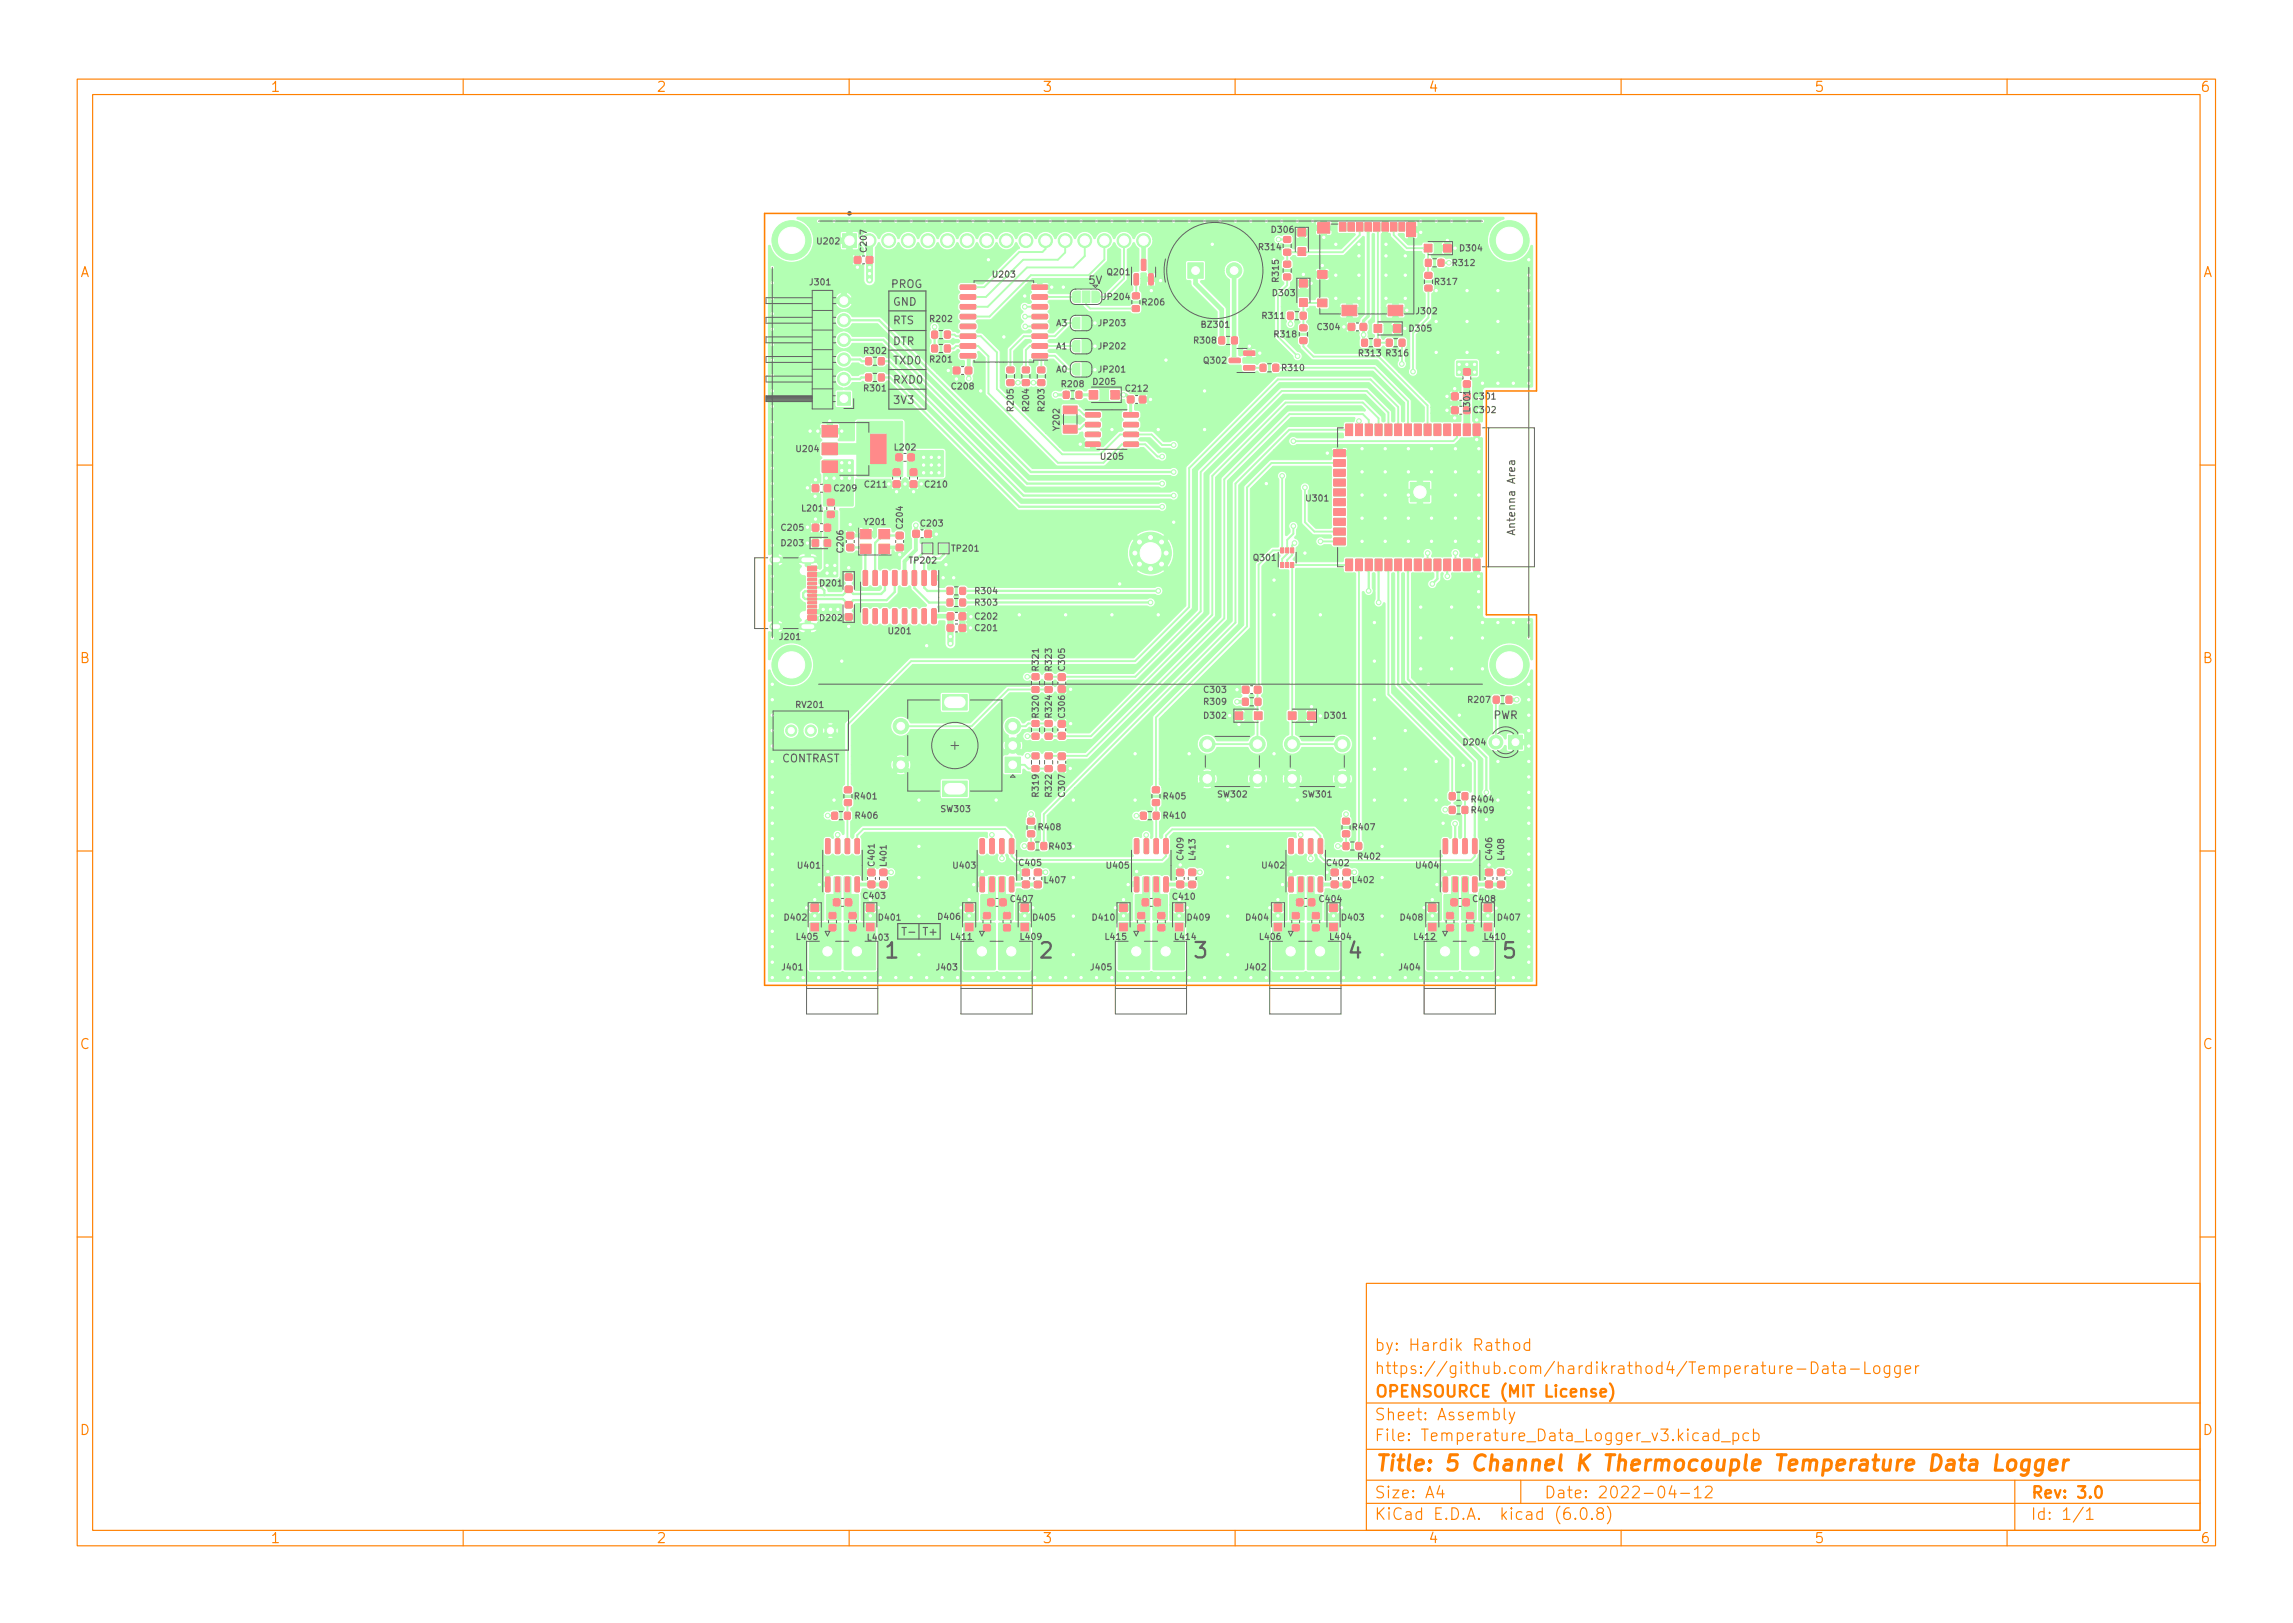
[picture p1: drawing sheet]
<svg xmlns="http://www.w3.org/2000/svg" width="297mm" height="210mm" viewBox="0 0 297 210" stroke-linecap="round" stroke-linejoin="round" font-family="sans-serif">
<defs><g id="words">
<g font-size="2.8" fill="#626262">
<text x="114.8" y="124.1">1</text>
<text x="134.8" y="124.1">2</text>
<text x="154.8" y="124.1">3</text>
<text x="174.8" y="124.1">4</text>
<text x="194.8" y="124.1">5</text>
</g>
<text font-size="2.8" fill="#ff8000" x="178" y="190.6">Title: 5 Channel K Thermocouple Temperature Data Logger</text>
<g font-size="2.1" fill="#ff8000">
<text x="178" y="178">https://github.com/hardikrathod4/Temperature-Data-Logger</text>
<text x="178" y="175">by: Hardik Rathod</text>
<text x="178" y="184">Sheet: Assembly</text>
<text x="178" y="181">OPENSOURCE (MIT License)</text>
<text x="178" y="186.7">File: Temperature_Data_Logger_v3.kicad_pcb</text>
<text x="178" y="196.9">KiCad E.D.A. kicad (6.0.8)</text>
<text x="178" y="194.1">Size: A4</text>
<text x="200" y="194.1">Date: 2022-04-12</text>
<text x="263" y="194.1">Rev: 3.0</text>
<text x="263" y="196.9">Id: 1/1</text>
</g>
<g font-size="1.8" fill="#ff8000">
<text x="35" y="11.9">1</text>
<text x="85" y="11.9">2</text>
<text x="135" y="11.9">3</text>
<text x="185" y="11.9">4</text>
<text x="235" y="11.9">5</text>
<text x="285" y="11.9">6</text>
<text x="10.3" y="35.9">A</text>
<text x="285.3" y="35.9">A</text>
<text x="10.3" y="85.9">B</text>
<text x="285.3" y="85.9">B</text>
<text x="10.3" y="135.9">C</text>
<text x="285.3" y="135.9">C</text>
<text x="10.3" y="185.9">D</text>
<text x="285.3" y="185.9">D</text>
<text x="35" y="199.9">1</text>
<text x="85" y="199.9">2</text>
<text x="135" y="199.9">3</text>
<text x="185" y="199.9">4</text>
<text x="235" y="199.9">5</text>
<text x="285" y="199.9">6</text>
</g>
<g font-size="1.4" fill="#626262">
<text x="115.4" y="37.3">PROG</text>
<text x="115.7" y="42">RTS</text>
<text x="115.7" y="39.6">GND</text>
<text x="141" y="36.8">5V</text>
<text x="115.6" y="44.7">DTR</text>
<text x="115.7" y="47.2">TXD0</text>
<text x="115.8" y="49.7">RXD0</text>
<text x="115.8" y="52.3">3V3</text>
<text x="196.3" y="69" transform="rotate(-90 196.3 69)">Antenna Area</text>
<text x="193.4" y="93.1">PWR</text>
<text x="101.2" y="98.7">CONTRAST</text>
<text x="117.1" y="121.2">T-</text>
<text x="119.7" y="121.2">T+</text>
</g>
<g font-size="1.1" fill="#626262">
<text x="106" y="31.6">U202</text>
<text x="112.3" y="32.6" transform="rotate(-90 112.3 32.6)">C207</text>
<text x="128.7" y="35.9">U203</text>
<text x="143.5" y="35.6">Q201</text>
<text x="163.2" y="32.4">R314</text>
<text x="164.8" y="30.1">D306</text>
<text x="188.3" y="34.4">R312</text>
<text x="189.2" y="32.5">D304</text>
<text x="105" y="36.9">J301</text>
<text x="120.6" y="41.7">R202</text>
<text x="143" y="38.8">JP204</text>
<text x="148.1" y="39.5">R206</text>
<text x="163.6" y="41.3">R311</text>
<text x="165" y="38.3">D303</text>
<text x="165.6" y="36.4" transform="rotate(-90 165.6 36.4)">R315</text>
<text x="183.6" y="40.7">J302</text>
<text x="186" y="36.9">R317</text>
<text x="112" y="45.8">R302</text>
<text x="120.6" y="46.9">R201</text>
<text x="136.8" y="45.2">A1</text>
<text x="136.8" y="42.2">A3</text>
<text x="142.4" y="45.2">JP202</text>
<text x="142.4" y="42.2">JP203</text>
<text x="154.8" y="44.5">R308</text>
<text x="155.8" y="42.4">BZ301</text>
<text x="156" y="47.1">Q302</text>
<text x="165.2" y="43.7">R318</text>
<text x="170.8" y="42.7">C304</text>
<text x="176.1" y="46.1">R313</text>
<text x="179.7" y="46.1">R316</text>
<text x="182.7" y="42.9">D305</text>
<text x="112" y="50.7">R301</text>
<text x="123.4" y="50.4">C208</text>
<text x="131.3" y="53.2" transform="rotate(-90 131.3 53.2)">R205</text>
<text x="133.3" y="53.2" transform="rotate(-90 133.3 53.2)">R204</text>
<text x="135.3" y="53.2" transform="rotate(-90 135.3 53.2)">R203</text>
<text x="136.8" y="48.2">A0</text>
<text x="137.6" y="50.1">R208</text>
<text x="141.7" y="49.8">D205</text>
<text x="142.4" y="48.2">JP201</text>
<text x="145.9" y="50.7">C212</text>
<text x="166.2" y="48">R310</text>
<text x="190.4" y="53.2" transform="rotate(-90 190.4 53.2)">L301</text>
<text x="191" y="53.5">C302</text>
<text x="191" y="51.7">C301</text>
<text x="103.3" y="58.5">U204</text>
<text x="116" y="58.3">L202</text>
<text x="137.2" y="55.6" transform="rotate(-90 137.2 55.6)">Y202</text>
<text x="142.7" y="59.5">U205</text>
<text x="108.2" y="63.6">C209</text>
<text x="112.1" y="63.1">C211</text>
<text x="119.9" y="63.1">C210</text>
<text x="169.3" y="64.9">U301</text>
<text x="101.3" y="70.7">D203</text>
<text x="101.3" y="68.7">C205</text>
<text x="104" y="66.2">L201</text>
<text x="109.2" y="71.5" transform="rotate(-90 109.2 71.5)">C206</text>
<text x="112" y="68">Y201</text>
<text x="116.9" y="68.4" transform="rotate(-90 116.9 68.4)">C204</text>
<text x="119.4" y="68.2">C203</text>
<text x="123.4" y="71.4">TP201</text>
<text x="106.3" y="75.9">D201</text>
<text x="117.9" y="73">TP202</text>
<text x="126.4" y="76.9">R304</text>
<text x="162.5" y="72.6">Q301</text>
<text x="101.1" y="82.9">J201</text>
<text x="106.3" y="80.4">D202</text>
<text x="115.2" y="82.1">U201</text>
<text x="126.4" y="78.4">R303</text>
<text x="126.4" y="81.7">C201</text>
<text x="126.4" y="80.2">C202</text>
<text x="134.5" y="86.8" transform="rotate(-90 134.5 86.8)">R321</text>
<text x="136.2" y="86.8" transform="rotate(-90 136.2 86.8)">R323</text>
<text x="137.9" y="86.8" transform="rotate(-90 137.9 86.8)">C305</text>
<text x="156.1" y="89.7">C303</text>
<text x="103.2" y="91.7">RV201</text>
<text x="134.5" y="92.9" transform="rotate(-90 134.5 92.9)">R320</text>
<text x="136.2" y="92.9" transform="rotate(-90 136.2 92.9)">R324</text>
<text x="137.9" y="92.9" transform="rotate(-90 137.9 92.9)">C306</text>
<text x="156.1" y="91.3">R309</text>
<text x="156.1" y="93.1">D302</text>
<text x="171.7" y="93.1">D301</text>
<text x="190.3" y="91">R207</text>
<text x="189.7" y="96.5">D204</text>
<text x="110.8" y="103.5">R401</text>
<text x="110.9" y="106">R406</text>
<text x="122" y="105.2">SW303</text>
<text x="134.5" y="103.1" transform="rotate(-90 134.5 103.1)">R319</text>
<text x="134.6" y="107.5">R408</text>
<text x="136.2" y="103.1" transform="rotate(-90 136.2 103.1)">R322</text>
<text x="137.9" y="103.1" transform="rotate(-90 137.9 103.1)">C307</text>
<text x="150.8" y="106">R410</text>
<text x="150.8" y="103.5">R405</text>
<text x="157.8" y="103.3">SW302</text>
<text x="168.8" y="103.3">SW301</text>
<text x="175.3" y="107.5">R407</text>
<text x="190.7" y="103.9">R404</text>
<text x="190.7" y="105.3">R409</text>
<text x="103.5" y="112.5">U401</text>
<text x="113.3" y="112.1" transform="rotate(-90 113.3 112.1)">C401</text>
<text x="114.8" y="112.1" transform="rotate(-90 114.8 112.1)">L401</text>
<text x="123.6" y="112.5">U403</text>
<text x="132.1" y="112.2">C405</text>
<text x="136" y="110">R403</text>
<text x="143.5" y="112.5">U405</text>
<text x="153.3" y="111.3" transform="rotate(-90 153.3 111.3)">C409</text>
<text x="154.8" y="111.3" transform="rotate(-90 154.8 111.3)">L413</text>
<text x="163.6" y="112.5">U402</text>
<text x="172" y="112.2">C402</text>
<text x="176" y="111.3">R402</text>
<text x="183.6" y="112.5">U404</text>
<text x="193.3" y="111.3" transform="rotate(-90 193.3 111.3)">C406</text>
<text x="194.8" y="111.3" transform="rotate(-90 194.8 111.3)">L408</text>
<text x="101.7" y="119.2">D402</text>
<text x="111.9" y="116.4">C403</text>
<text x="113.9" y="119.2">D401</text>
<text x="121.6" y="119.1">D406</text>
<text x="131" y="116.8">C407</text>
<text x="133.9" y="119.2">D405</text>
<text x="135.4" y="114.4">L407</text>
<text x="141.6" y="119.2">D410</text>
<text x="152" y="116.5">C410</text>
<text x="153.9" y="119.2">D409</text>
<text x="161.5" y="119.2">D404</text>
<text x="171" y="116.8">C404</text>
<text x="173.9" y="119.2">D403</text>
<text x="175.3" y="114.4">L402</text>
<text x="181.5" y="119.2">D408</text>
<text x="190.9" y="116.8">C408</text>
<text x="194.1" y="119.2">D407</text>
<text x="101.4" y="125.7">J401</text>
<text x="103.3" y="121.7">L405</text>
<text x="112.5" y="121.8">L403</text>
<text x="121.4" y="125.7">J403</text>
<text x="123.3" y="121.7">L411</text>
<text x="132.3" y="121.7">L409</text>
<text x="141.4" y="125.7">J405</text>
<text x="143.3" y="121.7">L415</text>
<text x="152.3" y="121.7">L414</text>
<text x="161.4" y="125.7">J402</text>
<text x="163.3" y="121.7">L406</text>
<text x="172.4" y="121.7">L404</text>
<text x="181.4" y="125.7">J404</text>
<text x="183.3" y="121.7">L412</text>
<text x="192.4" y="121.7">L410</text>
</g>
</g></defs>
<g fill="#b3ffb3" stroke="#b3ffb3" stroke-width=".13">
<path d="M187.4 118.2h.9v.8h-.9z"/>
<path d="M187.4 119.8h.9v.8h-.9z"/>
<path d="M157.9 43.7h.7v.8h-.7z"/>
<path d="M159.6 43.7h.7v.8h-.7z"/>
<path d="M110 118.2h.9v.8h-.9z"/>
<path d="M110 119.8h.9v.8h-.9z"/>
<path d="M109.7 69l.2-.1 .7 .1v.1v.7h-.2h-.7v-.2z"/>
<path d="M109.7 70.5h.2h.7v.2v.6l-.2 .1-.7-.1v-.2z"/>
<path d="M132.5 114.2l.1-.1 .7 .1 .1 .1-.1 .7h-.2h-.6l-.1-.2z"/>
<path d="M132.5 112.6h.1h.7l.1 .2-.1 .6-.2 .1-.6-.1-.1-.2z"/>
<path d="M146.4 121.5l1.4-.1 .3 .2v3.2l-.2 .2h-1.4l-.2-.1v-3.2z"/>
<path d="M167 113.6h.4l.1 .1v1.7l-.1 .1h-.3h-.2z"/>
<path d="M168.3 113.6h.4l.1 .1v1.7l-.1 .1h-.3h-.2z"/>
<path d="M169.5 113.6h.4l.2 .1v1.7l-.1 .1h-.4h-.1z"/>
<path d="M170.8 113.6h.4l.1 .1v1.7v.1h-.4h-.1z"/>
<path d="M170.8 108.7l.4-.1 .1 .1v1.7v.2h-.4l-.1-.1z"/>
<path d="M169.5 108.7l.4-.1 .2 .1v1.7l-.1 .2h-.4l-.1-.1z"/>
<path d="M168.3 108.7l.4-.1 .1 .1v1.7l-.1 .2h-.3l-.2-.1z"/>
<path d="M167 108.7l.4-.1 .1 .1v1.7l-.1 .2h-.3l-.2-.1z"/>
<path d="M187 113.6h.4l.1 .1v1.7l-.1 .1h-.3h-.2z"/>
<path d="M188.2 113.6h.5l.1 .1v1.7l-.1 .1h-.3h-.2z"/>
<path d="M189.5 113.6h.4l.2 .1v1.7l-.1 .1h-.4h-.1z"/>
<path d="M190.8 113.6h.4l.1 .1v1.7l-.1 .1h-.3h-.1z"/>
<path d="M190.8 108.7l.4-.1 .1 .1v1.7l-.1 .2h-.3l-.1-.1z"/>
<path d="M189.5 108.7l.4-.1 .2 .1v1.7l-.1 .2h-.4l-.1-.1z"/>
<path d="M188.2 108.7l.5-.1 .1 .1v1.7l-.1 .2h-.3l-.2-.1z"/>
<path d="M187 108.7l.4-.1 .1 .1v1.7l-.1 .2h-.3l-.2-.1z"/>
<path d="M139.1 44.2l.2-.1h.6v1.5h-.6l-.3-.2-.1-.8z"/>
<path d="M140.2 44.1h.6l.2 .1a.87 .87 0 0 1 .2 .9l-.1 .3-.2 .2h-.7z"/>
<path d="M166.3 35.5h.9v.7h-.9z"/>
<path d="M166.3 33.9h.9v.7h-.9z"/>
<path d="M109.5 79.5h.9v.8h-.9z"/>
<path d="M109.5 78h.9v.7h-.9z"/>
<path d="M116.1 70.5h.2h.7v.2v.6l-.2 .1-.7-.1v-.2z"/>
<path d="M116.1 69l.2-.1 .7 .1v.1v.7h-.2h-.7v-.2z"/>
<path d="M106.8 62.8h.2h.6v.2v.7h-.2h-.6l-.1-.2z"/>
<path d="M105.3 62.8h.1h.6l.1 .2-.1 .7h-.1h-.6l-.1-.2z"/>
<path d="M195.4 95.2h1.8v1.8h-1.8z"/>
<path d="M153.9 34h2v2h-2z"/>
<path d="M165.9 72.9h.4v.6h-.4z"/>
<path d="M166.5 72.9h.4v.6h-.4z"/>
<path d="M167.2 72.9h.4v.6h-.4z"/>
<path d="M167.2 71h.4v.6h-.4z"/>
<path d="M166.5 71h.4v.6h-.4z"/>
<path d="M165.9 71h.4v.6h-.4z"/>
<path d="M112.2 48.5h.7v.8h-.7z"/>
<path d="M113.8 48.5h.7v.8h-.7z"/>
<path d="M172.5 114.2l.1-.1 .7 .1 .1 .1-.1 .7h-.2h-.6l-.1-.2z"/>
<path d="M172.5 112.6h.1h.7l.1 .2-.1 .6-.2 .1-.6-.1-.1-.2z"/>
<path d="M134 112.6h.9v.8h-.9z"/>
<path d="M134 114.2h.9v.8h-.9z"/>
<path d="M135.4 97.6h.9v.7h-.9z"/>
<path d="M135.4 99.2h.9v.7h-.9z"/>
<path d="M127.4 118.2h.9v.8h-.9z"/>
<path d="M127.4 119.8h.9v.8h-.9z"/>
<path d="M147.8 105.3h.7v.8h-.7z"/>
<path d="M149.4 105.3h.7v.8h-.7z"/>
<path d="M141.4 37.7h.7l.3 .2 .1 .9-.3 .4h-.8z"/>
<path d="M140.2 37.7h1v1.5h-1z"/>
<path d="M139.1 37.8l.2-.1h.6v1.5h-.6l-.2-.1a.87 .87 0 0 1-.2-.9z"/>
<path d="M176.2 41.9h.2h.6l.1 .2-.1 .7h-.2h-.6v-.2z"/>
<path d="M174.7 41.9h.1h.7v.2v.7h-.2h-.6l-.1-.2z"/>
<path d="M111.4 70.5h1.4v1.2h-1.4z"/>
<path d="M113.8 70.5h1.4v1.2h-1.4z"/>
<path d="M113.8 68.6h1.4v1.2h-1.4z"/>
<path d="M111.4 68.6h1.4v1.2h-1.4z"/>
<path d="M124.4 77.6h.6v.9h-.6z"/>
<path d="M122.7 77.6h.7v.9h-.7z"/>
<path d="M172.2 117.1h1v1h-1z"/>
<path d="M172.2 119.6h1v1h-1z"/>
<path d="M122.7 80.9h.2h.6l.1 .2-.1 .7h-.2h-.6v-.2z"/>
<path d="M124.3 80.9h.1h.7v.2v.7h-.2h-.6l-.1-.2z"/>
<path d="M150 118.2h.9v.8h-.9z"/>
<path d="M150 119.8h.9v.8h-.9z"/>
<path d="M107.8 105.3h.7v.8h-.7z"/>
<path d="M109.4 105.3h.7v.8h-.7z"/>
<path d="M124.4 76.1h.6v.9h-.6z"/>
<path d="M122.7 76.1h.7v.9h-.7z"/>
<path d="M137.7 55.1h1.8v1h-1.8z"/>
<path d="M137.7 52.6h1.8v1h-1.8z"/>
<path d="M184.6 37h.9v.7h-.9z"/>
<path d="M184.6 35.3h.9v.7h-.9z"/>
<path d="M161 90.5h.7v.8h-.7z"/>
<path d="M162.6 90.5h.7v.8h-.7z"/>
<path d="M175.7 109.2h.7v.8h-.7z"/>
<path d="M174 109.2h.7v.8h-.7z"/>
<path d="M135.4 95h.9v.7h-.9z"/>
<path d="M135.4 93.4h.9v.7h-.9z"/>
<path d="M139.1 47.2l.2-.1h.6v1.5h-.6l-.3-.2-.1-.8z"/>
<path d="M140.2 47.1h.6l.2 .1a.87 .87 0 0 1 .2 .9l-.1 .3-.2 .2h-.7z"/>
<path d="M140.6 53.5h1.8l.1 .1v.4h-.1h-1.7l-.1-.1z"/>
<path d="M140.6 54.8l1.8-.1 .1 .2v.3l-.1 .1h-1.7l-.1-.1z"/>
<path d="M140.6 56h1.8l.1 .1v.4l-.1 .1h-1.7l-.1-.2z"/>
<path d="M140.6 57.3h1.8l.1 .1v.4l-.1 .1-1.7-.1-.1-.1z"/>
<path d="M145.6 57.3h1.8l.1 .1v.4l-.2 .1-1.7-.1-.1-.1z"/>
<path d="M145.6 56h1.8l.1 .1v.4l-.2 .1h-1.7l-.1-.2z"/>
<path d="M145.6 54.8l1.8-.1 .1 .2v.3l-.2 .1h-1.7l-.1-.1z"/>
<path d="M145.6 53.5h1.8l.1 .1v.4h-.2h-1.7l-.1-.1z"/>
<path d="M104.6 73.3h1.2v.3h-1.2z"/>
<path d="M104.6 74.1h1.2v.3h-1.2z"/>
<path d="M104.6 75.4h1.2v.3h-1.2z"/>
<path d="M104.6 76.4h1.2v.3h-1.2z"/>
<path d="M104.6 76.9h1.2v.3h-1.2z"/>
<path d="M104.6 77.9h1.2v.3h-1.2z"/>
<path d="M104.6 79.2h1.2v.3h-1.2z"/>
<path d="M104.6 80h1.2v.3h-1.2z"/>
<path d="M104.6 79.7h1.2v.3h-1.2z"/>
<path d="M104.6 78.9h1.2v.3h-1.2z"/>
<path d="M104.6 78.4h1.2v.3h-1.2z"/>
<path d="M104.6 77.4h1.2v.3h-1.2z"/>
<path d="M104.6 75.9h1.2v.3h-1.2z"/>
<path d="M104.6 74.9h1.2v.3h-1.2z"/>
<path d="M104.6 74.4h1.2v.3h-1.2z"/>
<path d="M104.6 73.6h1.2v.3h-1.2z"/>
<path d="M154 112.6h.8v.8h-.8z"/>
<path d="M154 114.2h.8v.8h-.8z"/>
<path d="M139.4 50.7h.7v.9h-.7z"/>
<path d="M137.8 50.7h.7v.9h-.7z"/>
<path d="M192.2 117.1h1v1h-1z"/>
<path d="M192.2 119.6h1v1h-1z"/>
<path d="M168.4 43.8h.9v.7h-.9z"/>
<path d="M168.4 42.1h.9v.7h-.9z"/>
<path d="M133.2 106h.8v.7h-.8z"/>
<path d="M133.2 107.7h.8v.7h-.8z"/>
<path d="M143.9 50.6h1.1v1.1h-1.1z"/>
<path d="M141.1 50.6h1.1v1.1h-1.1z"/>
<path d="M187 31.6h1v1h-1z"/>
<path d="M184.5 31.6h1v1h-1z"/>
<path d="M133.7 97.6h.9v.7h-.9z"/>
<path d="M133.7 99.2h.9v.7h-.9z"/>
<path d="M117.9 60.8l.2-.1 .7 .1v.1v.7h-.2h-.7v-.2z"/>
<path d="M117.9 62.3h.2h.7v.2v.6l-.2 .1-.7-.1v-.2z"/>
<path d="M189.6 52.7h.2h.6l.1 .2-.1 .7h-.2h-.6v-.2z"/>
<path d="M188.1 52.7h.1h.7v.2v.7h-.2h-.6l-.1-.2z"/>
<path d="M145 117.1h1v1h-1z"/>
<path d="M145 119.6h1v1h-1z"/>
<path d="M108.5 50.8h1.7v1.7h-1.7z"/>
<path d="M112.2 46.4h.7v.8h-.7z"/>
<path d="M113.8 46.4h.7v.8h-.7z"/>
<path d="M107.4 118.2h.9v.8h-.9z"/>
<path d="M107.4 119.8h.9v.8h-.9z"/>
<path d="M162.5 88.9h.2h.6l.1 .2-.1 .7h-.2h-.6v-.2z"/>
<path d="M161 88.9h.1h.7v.2v.7h-.2h-.6l-.1-.2z"/>
<path d="M149.5 116.5l.2-.1 .6 .1 .1 .1-.1 .7-.2 .1-.6-.1v-.2z"/>
<path d="M148 116.5l.1-.1 .7 .1v.1v.7l-.2 .1-.6-.1-.1-.2z"/>
<path d="M106.4 121.5l1.4-.1 .3 .2v3.2l-.2 .2h-1.4l-.2-.1v-3.2z"/>
<path d="M165 117.1h1v1h-1z"/>
<path d="M165 119.6h1v1h-1z"/>
<path d="M120.7 42.9h.7v.9h-.7z"/>
<path d="M122.4 42.9h.7v.9h-.7z"/>
<path d="M134.9 109.2h.7v.8h-.7z"/>
<path d="M133.2 109.2h.7v.8h-.7z"/>
<path d="M149.3 102h.9v.7h-.9z"/>
<path d="M149.3 103.6h.9v.7h-.9z"/>
<path d="M146.9 35.5l.4-.1 .2 .1v1.3l-.1 .1h-.4l-.1-.1z"/>
<path d="M148.8 35.5l.4-.1 .2 .1v1.3l-.1 .1h-.4l-.1-.1z"/>
<path d="M147.9 33.6h.4l.1 .1v1.2l-.1 .1h-.3h-.1z"/>
<path d="M109.1 30.3h1.8v1.8h-1.8z"/>
<path d="M126.4 121.5l1.4-.1 .3 .2v3.2l-.2 .2h-1.4l-.2-.1v-3.2z"/>
<path d="M137.1 94.9h.2h.7v.2v.6l-.2 .1-.7-.1v-.2z"/>
<path d="M137.1 93.4l.2-.1 .7 .1v.1v.7h-.2h-.7v-.2z"/>
<path d="M121.7 70.5h1v1h-1z"/>
<path d="M170 118.2h.9v.8h-.9z"/>
<path d="M170 119.8h.9v.8h-.9z"/>
<path d="M190.8 54.9h.9v1.5h-.9z"/>
<path d="M189.6 54.9h.9v1.5h-.9z"/>
<path d="M188.3 54.9h.9v1.5h-.9z"/>
<path d="M187 54.9h.9v1.5h-.9z"/>
<path d="M185.8 54.9h.9v1.5h-.9z"/>
<path d="M184.5 54.9h.9v1.5h-.9z"/>
<path d="M183.2 54.9h.9v1.5h-.9z"/>
<path d="M181.9 54.9h.9v1.5h-.9z"/>
<path d="M180.7 54.9h.9v1.5h-.9z"/>
<path d="M179.4 54.9h.9v1.5h-.9z"/>
<path d="M178.1 54.9h.9v1.5h-.9z"/>
<path d="M176.9 54.9h.9v1.5h-.9z"/>
<path d="M175.6 54.9h.9v1.5h-.9z"/>
<path d="M174.3 54.9h.9v1.5h-.9z"/>
<path d="M172.8 58.3h1.5v.9h-1.5z"/>
<path d="M172.8 59.5h1.5v.9h-1.5z"/>
<path d="M172.8 60.8h1.5v.9h-1.5z"/>
<path d="M172.8 62.1h1.5v.9h-1.5z"/>
<path d="M172.8 63.3h1.5v.9h-1.5z"/>
<path d="M172.8 64.6h1.5v.9h-1.5z"/>
<path d="M172.8 65.9h1.5v.9h-1.5z"/>
<path d="M172.8 67.1h1.5v.9h-1.5z"/>
<path d="M172.8 68.4h1.5v.9h-1.5z"/>
<path d="M172.8 69.7h1.5v.9h-1.5z"/>
<path d="M174.3 72.4h.9v1.5h-.9z"/>
<path d="M175.6 72.4h.9v1.5h-.9z"/>
<path d="M176.9 72.4h.9v1.5h-.9z"/>
<path d="M178.1 72.4h.9v1.5h-.9z"/>
<path d="M179.4 72.4h.9v1.5h-.9z"/>
<path d="M180.7 72.4h.9v1.5h-.9z"/>
<path d="M181.9 72.4h.9v1.5h-.9z"/>
<path d="M183.2 72.4h.9v1.5h-.9z"/>
<path d="M184.5 72.4h.9v1.5h-.9z"/>
<path d="M185.8 72.4h.9v1.5h-.9z"/>
<path d="M187 72.4h.9v1.5h-.9z"/>
<path d="M188.3 72.4h.9v1.5h-.9z"/>
<path d="M189.6 72.4h.9v1.5h-.9z"/>
<path d="M190.8 72.4h.9v1.5h-.9z"/>
<path d="M182.7 62.5h2.5v2.5h-2.5z"/>
<path d="M129.5 116.5l.2-.1 .6 .1 .1 .1-.1 .7-.2 .1-.6-.1v-.2z"/>
<path d="M128 116.5l.1-.1 .7 .1v.1v.7l-.2 .1-.6-.1-.1-.2z"/>
<path d="M112.3 33.3l.1-.1 .6 .1 .1 .1-.1 .7h-.1h-.6l-.1-.2z"/>
<path d="M110.7 33.3l.2-.1 .6 .1v.1v.7h-.2h-.6l-.1-.2z"/>
<path d="M188.1 50.9h.1h.7v.2v.7h-.2h-.6l-.1-.2z"/>
<path d="M169.4 92.2h1v1h-1z"/>
<path d="M166.9 92.2h1v1h-1z"/>
<path d="M120.7 73.9h.4l.2 .1v1.7l-.1 .1h-.4h-.1z"/>
<path d="M119.5 73.9h.4l.1 .1v1.7l-.1 .1h-.3h-.2z"/>
<path d="M118.2 73.9h.4l.1 .1v1.7v.1h-.4h-.1z"/>
<path d="M116.9 73.9h.4l.2 .1v1.7l-.1 .1h-.4h-.1z"/>
<path d="M115.7 73.9h.4l.1 .1v1.7l-.1 .1h-.3h-.2z"/>
<path d="M114.4 73.9h.4l.1 .1v1.7l-.1 .1h-.3h-.2z"/>
<path d="M113.1 73.9h.4l.2 .1v1.7l-.1 .1h-.4h-.1z"/>
<path d="M111.8 73.9h.4l.2 .1v1.7l-.1 .1h-.4h-.1z"/>
<path d="M111.8 78.9l.4-.1 .2 .1v1.7l-.1 .2h-.4l-.1-.1z"/>
<path d="M113.1 78.9l.4-.1 .2 .1v1.7l-.1 .2h-.4l-.1-.1z"/>
<path d="M114.4 78.9l.4-.1 .1 .1v1.7l-.1 .2h-.3l-.2-.1z"/>
<path d="M115.7 78.9l.4-.1 .1 .1v1.7l-.1 .2h-.3l-.2-.1z"/>
<path d="M116.9 78.9l.4-.1 .2 .1v1.7l-.1 .2h-.4l-.1-.1z"/>
<path d="M118.2 78.9l.4-.1 .1 .1v1.7v.2h-.4l-.1-.1z"/>
<path d="M119.5 78.9l.4-.1 .1 .1v1.7l-.1 .2h-.3l-.2-.1z"/>
<path d="M120.7 78.9l.4-.1 .2 .1v1.7l-.1 .2h-.4l-.1-.1z"/>
<path d="M107 113.6h.4l.1 .1v1.7l-.1 .1h-.3h-.2z"/>
<path d="M108.2 113.6h.5l.1 .1v1.7l-.1 .1h-.3h-.2z"/>
<path d="M109.5 113.6h.4l.2 .1v1.7l-.1 .1h-.4h-.1z"/>
<path d="M110.8 113.6h.4l.1 .1v1.7l-.1 .1h-.3h-.1z"/>
<path d="M110.8 108.7l.4-.1 .1 .1v1.7l-.1 .2h-.3l-.1-.1z"/>
<path d="M109.5 108.7l.4-.1 .2 .1v1.7l-.1 .2h-.4l-.1-.1z"/>
<path d="M108.2 108.7l.5-.1 .1 .1v1.7l-.1 .2h-.3l-.2-.1z"/>
<path d="M107 108.7l.4-.1 .1 .1v1.7l-.1 .2h-.3l-.2-.1z"/>
<path d="M195.1 90.2h.7v.9h-.7z"/>
<path d="M193.5 90.2h.7v.9h-.7z"/>
<path d="M152.5 114.2l.1-.1 .7 .1 .1 .1-.1 .7h-.2h-.6l-.1-.2z"/>
<path d="M152.5 112.6h.1h.7l.1 .2-.1 .6-.2 .1-.6-.1-.1-.2z"/>
<path d="M114 112.6h.8v.8h-.8z"/>
<path d="M114 114.2h.8v.8h-.8z"/>
<path d="M105.3 69.9h.7v.9h-.7z"/>
<path d="M106.8 69.9h.8v.9h-.8z"/>
<path d="M187.8 102.7h.7v.9h-.7z"/>
<path d="M189.4 102.7h.7v.9h-.7z"/>
<path d="M120.7 44.7h.7v.9h-.7z"/>
<path d="M122.4 44.7h.7v.9h-.7z"/>
<path d="M187.8 104.5h.7v.8h-.7z"/>
<path d="M189.4 104.5h.7v.8h-.7z"/>
<path d="M133.7 45.8h1.9l.1 .1v.4l-.1 .1h-1.8l-.1-.2z"/>
<path d="M133.7 44.6l1.9-.1 .1 .2v.3l-.1 .1h-1.8l-.1-.1z"/>
<path d="M133.7 43.3h1.9l.1 .1v.4l-.1 .1-1.8-.1-.1-.1z"/>
<path d="M133.7 42h1.9l.1 .1v.4l-.1 .1h-1.8l-.1-.2z"/>
<path d="M133.7 40.8l1.9-.1 .1 .2v.3l-.1 .1h-1.8l-.1-.1z"/>
<path d="M133.7 39.5h1.9l.1 .1v.4h-.1h-1.8l-.1-.1z"/>
<path d="M133.7 38.2h1.9l.1 .1v.4l-.1 .1h-1.8l-.1-.2z"/>
<path d="M133.7 36.9h1.9l.1 .2v.3l-.1 .1h-1.8l-.1-.1z"/>
<path d="M124.4 36.9h1.9l.1 .2v.3l-.1 .1h-1.8l-.1-.1z"/>
<path d="M124.4 38.2h1.9l.1 .1v.4l-.1 .1h-1.8l-.1-.2z"/>
<path d="M124.4 39.5h1.9l.1 .1v.4h-.1h-1.8l-.1-.1z"/>
<path d="M124.4 40.8l1.9-.1 .1 .2v.3l-.1 .1h-1.8l-.1-.1z"/>
<path d="M124.4 42h1.9l.1 .1v.4l-.1 .1h-1.8l-.1-.2z"/>
<path d="M124.4 43.3h1.9l.1 .1v.4l-.1 .1-1.8-.1-.1-.1z"/>
<path d="M124.4 44.6l1.9-.1 .1 .2v.3l-.1 .1h-1.8l-.1-.1z"/>
<path d="M124.4 45.8h1.9l.1 .1v.4l-.1 .1h-1.8l-.1-.2z"/>
<path d="M166.4 121.5l1.4-.1 .3 .2v3.2l-.2 .2h-1.4l-.2-.1v-3.2z"/>
<path d="M139.1 41.2l.2-.1h.6v1.5h-.6l-.3-.2-.1-.8z"/>
<path d="M140.2 41.1h.6l.2 .1a.87 .87 0 0 1 .2 .9l-.1 .3-.2 .2h-.7z"/>
<path d="M132.5 47.6h.8v.7h-.8z"/>
<path d="M132.5 49.2h.8v.7h-.8z"/>
<path d="M137.1 97.6l.2-.1 .7 .1v.1v.7h-.2h-.7v-.2z"/>
<path d="M137.1 99.1h.2h.7v.2v.6l-.2 .1-.7-.1v-.2z"/>
<path d="M152.2 117.1h1v1h-1z"/>
<path d="M152.2 119.6h1v1h-1z"/>
<path d="M130.5 47.6h.8v.7h-.8z"/>
<path d="M130.5 49.2h.8v.7h-.8z"/>
<path d="M174 112.6h.9v.8h-.9z"/>
<path d="M174 114.2h.9v.8h-.9z"/>
<path d="M194 112.6h.8v.8h-.8z"/>
<path d="M194 114.2h.8v.8h-.8z"/>
<path d="M135.4 89h.9v.7h-.9z"/>
<path d="M135.4 87.3h.9v.7h-.9z"/>
<path d="M189.5 116.5l.2-.1 .6 .1 .1 .1-.1 .7-.2 .1-.6-.1v-.2z"/>
<path d="M188 116.5l.1-.1 .7 .1v.1v.7l-.2 .1-.6-.1-.1-.2z"/>
<path d="M167.4 118.2h.9v.8h-.9z"/>
<path d="M167.4 119.8h.9v.8h-.9z"/>
<path d="M146.1 51.3h.1h.7v.2v.7h-.2h-.6l-.1-.2z"/>
<path d="M147.6 51.3h.2h.6l.1 .2-.1 .7h-.2h-.6v-.2z"/>
<path d="M118.3 68.7h.1h.7v.2v.7h-.2h-.6l-.1-.2z"/>
<path d="M119.8 68.7h.2h.6l.1 .2-.1 .7h-.2h-.6v-.2z"/>
<path d="M192.5 114.2l.1-.1 .7 .1 .1 .1-.1 .7h-.2h-.6l-.1-.2z"/>
<path d="M192.5 112.6h.1h.7l.1 .2-.1 .6-.2 .1-.6-.1-.1-.2z"/>
<path d="M133.7 95h.9v.7h-.9z"/>
<path d="M133.7 93.4h.9v.7h-.9z"/>
<path d="M147.4 118.2h.9v.8h-.9z"/>
<path d="M147.4 119.8h.9v.8h-.9z"/>
<path d="M105 117.1h1v1h-1z"/>
<path d="M105 119.6h1v1h-1z"/>
<path d="M186.4 121.5l1.4-.1 .3 .2v3.2l-.2 .2h-1.4l-.2-.1v-3.2z"/>
<path d="M112.5 114.2l.1-.1 .7 .1 .1 .1-.1 .7h-.2h-.6l-.1-.2z"/>
<path d="M112.5 112.6h.1h.7l.1 .2-.1 .6-.2 .1-.6-.1-.1-.2z"/>
<path d="M134.5 47.6h.8v.7h-.8z"/>
<path d="M134.5 49.2h.8v.7h-.8z"/>
<path d="M106.5 55.1h2v1.5h-2z"/>
<path d="M106.5 57.4h2v1.5h-2z"/>
<path d="M112.8 56.3h2v3.8h-2z"/>
<path d="M106.5 59.7h2v1.5h-2z"/>
<path d="M130 118.2h.9v.8h-.9z"/>
<path d="M130 119.8h.9v.8h-.9z"/>
<path d="M174 106h.8v.7h-.8z"/>
<path d="M174 107.7h.8v.7h-.8z"/>
<path d="M181.3 44h.7v.8h-.7z"/>
<path d="M179.6 44h.7v.8h-.7z"/>
<path d="M186.3 33.6h.7v.9h-.7z"/>
<path d="M184.7 33.6h.7v.9h-.7z"/>
<path d="M132.2 117.1h1v1h-1z"/>
<path d="M132.2 119.6h1v1h-1z"/>
<path d="M115.7 60.8l.2-.1 .7 .1v.1v.7h-.2h-.7v-.2z"/>
<path d="M115.7 62.3h.2h.7v.2v.6l-.2 .1-.7-.1v-.2z"/>
<path d="M176.4 44h.7v.8h-.7z"/>
<path d="M178.1 44h.7v.8h-.7z"/>
<path d="M125.1 47.6l.1-.1 .7 .1v.1v.7l-.2 .1-.6-.1-.1-.2z"/>
<path d="M123.5 47.6l.2-.1 .6 .1 .1 .1-.1 .7-.2 .1-.6-.1v-.2z"/>
<path d="M146.7 38h.9v.7h-.9z"/>
<path d="M146.7 39.6h.9v.7h-.9z"/>
<path d="M147 113.6h.4l.1 .1v1.7l-.1 .1h-.3h-.2z"/>
<path d="M148.2 113.6h.5l.1 .1v1.7l-.1 .1h-.3h-.2z"/>
<path d="M149.5 113.6h.4l.2 .1v1.7l-.1 .1h-.4h-.1z"/>
<path d="M150.8 113.6h.4l.1 .1v1.7l-.1 .1h-.3h-.1z"/>
<path d="M150.8 108.7l.4-.1 .1 .1v1.7l-.1 .2h-.3l-.1-.1z"/>
<path d="M149.5 108.7l.4-.1 .2 .1v1.7l-.1 .2h-.4l-.1-.1z"/>
<path d="M148.2 108.7l.5-.1 .1 .1v1.7l-.1 .2h-.3l-.2-.1z"/>
<path d="M147 108.7l.4-.1 .1 .1v1.7l-.1 .2h-.3l-.2-.1z"/>
<path d="M130.2 98.1h2v2h-2z"/>
<path d="M122.1 90h3.2v2h-3.2z"/>
<path d="M122.1 101.2h3.2v2h-3.2z"/>
<path d="M127 113.6h.4l.1 .1v1.7l-.1 .1h-.3h-.2z"/>
<path d="M128.3 113.6h.4l.1 .1v1.7l-.1 .1h-.3h-.2z"/>
<path d="M129.5 113.6h.4l.2 .1v1.7l-.1 .1h-.4h-.1z"/>
<path d="M130.8 113.6h.4l.1 .1v1.7v.1h-.4h-.1z"/>
<path d="M130.8 108.7l.4-.1 .1 .1v1.7v.2h-.4l-.1-.1z"/>
<path d="M129.5 108.7l.4-.1 .2 .1v1.7l-.1 .2h-.4l-.1-.1z"/>
<path d="M128.3 108.7l.4-.1 .1 .1v1.7l-.1 .2h-.3l-.2-.1z"/>
<path d="M127 108.7l.4-.1 .1 .1v1.7l-.1 .2h-.3l-.2-.1z"/>
<path d="M122.7 79.4h.2h.6l.1 .2-.1 .7h-.2h-.6v-.2z"/>
<path d="M124.3 79.4h.1h.7v.2v.7h-.2h-.6l-.1-.2z"/>
<path d="M168.1 29.6h1v1h-1z"/>
<path d="M168.1 32.1h1v1h-1z"/>
<path d="M189.6 47.8h.8v.7h-.8z"/>
<path d="M189.6 49.4h.8v.7h-.8z"/>
<path d="M119.6 70.5h1v1h-1z"/>
<path d="M185 117.1h1v1h-1z"/>
<path d="M185 119.6h1v1h-1z"/>
<path d="M137.1 87.3h.2h.7v.2v.6l-.2 .1-.7-.1v-.2z"/>
<path d="M137.1 88.9l.2-.1 .7 .1v.1v.7h-.2h-.7v-.2z"/>
<path d="M112.2 117.1h1v1h-1z"/>
<path d="M112.2 119.6h1v1h-1z"/>
<path d="M109.5 116.5l.2-.1 .6 .1 .1 .1-.1 .7-.2 .1-.6-.1v-.2z"/>
<path d="M108 116.5l.1-.1 .7 .1v.1v.7l-.2 .1-.6-.1-.1-.2z"/>
<path d="M160 92.2h1v1h-1z"/>
<path d="M162.5 92.2h1v1h-1z"/>
<path d="M107.2 66.3h.8v.7h-.8z"/>
<path d="M107.2 64.7h.8v.7h-.8z"/>
<path d="M106.8 67.9h.2h.6v.2v.7h-.2h-.6l-.1-.2z"/>
<path d="M105.3 67.9h.1h.6l.1 .2-.1 .7h-.1h-.6l-.1-.2z"/>
<path d="M166.8 40.5h.7v.8h-.7z"/>
<path d="M168.5 40.5h.7v.8h-.7z"/>
<path d="M166.3 30.7h.9v.7h-.9z"/>
<path d="M166.3 32.3h.9v.7h-.9z"/>
<path d="M109.4 102h.9v.7h-.9z"/>
<path d="M109.4 103.6h.9v.7h-.9z"/>
<path d="M190 118.2h.9v.8h-.9z"/>
<path d="M190 119.8h.9v.8h-.9z"/>
<path d="M161.1 47.4h1.4l.1 .1v.4h-.2h-1.2l-.1-.1z"/>
<path d="M161.1 45.5h1.4l.1 .1v.4h-.2h-1.2l-.1-.1z"/>
<path d="M159.3 46.4h1.3l.1 .1v.4l-.2 .1h-1.2l-.1-.2z"/>
<path d="M168.3 36.2h1v1h-1z"/>
<path d="M168.3 38.7h1v1h-1z"/>
<path d="M109.5 74.4h.9v.7h-.9z"/>
<path d="M109.5 76h.9v.7h-.9z"/>
<path d="M180.5 42h1v1h-1z"/>
<path d="M178 42h1v1h-1z"/>
<path d="M125 117.1h1v1h-1z"/>
<path d="M125 119.6h1v1h-1z"/>
<path d="M173.5 28.8h.9v1.1h-.9z"/>
<path d="M174.6 28.8h.9v1.1h-.9z"/>
<path d="M175.7 28.8h.9v1.1h-.9z"/>
<path d="M176.8 28.8h.9v1.1h-.9z"/>
<path d="M177.9 28.8h.9v1.1h-.9z"/>
<path d="M179 28.8h.9v1.1h-.9z"/>
<path d="M180.1 28.8h.9v1.1h-.9z"/>
<path d="M181.2 28.8h.8v1.1h-.8z"/>
<path d="M170.7 35h1.2v1h-1.2z"/>
<path d="M170.7 38.7h1.2v1h-1.2z"/>
<path d="M182.2 28.8h1.2v1.8h-1.2z"/>
<path d="M173.9 39.5h1.9v1.4h-1.9z"/>
<path d="M179.8 39.5h1.9v1.4h-1.9z"/>
<path d="M170.7 28.8h1.6v1.4h-1.6z"/>
<path d="M164.9 47.2h.7v.9h-.7z"/>
<path d="M163.3 47.2h.7v.9h-.7z"/>
<path d="M116.1 58.8h.7v.9h-.7z"/>
<path d="M117.7 58.8h.7v.9h-.7z"/>
<path d="M169.5 116.5l.2-.1 .6 .1 .1 .1-.1 .7-.2 .1-.6-.1v-.2z"/>
<path d="M168 116.5l.1-.1 .7 .1v.1v.7l-.2 .1-.6-.1-.1-.2z"/>
<path d="M133.7 87.3h.9v.7h-.9z"/>
<path d="M133.7 89h.9v.7h-.9z"/>
<path d="M188.7 46.8h2.6v1.8h-2.6z"/>
<path d="M164.9 119.6h3.9h.1v5.9v.1l-3.9 .1-.1-.1z"/>
<path d="M168.1 113.6h.7l.1 .1v5.4l-.1 .1h-1.6l-.2-.1v-3.1l.2-.1h.8z"/>
<path d="M149.4 113.6h.7h.1v2.3h.9h.1v3.2v.1h-1.7l-.2-.1z"/>
<path d="M104.7 79.1l1.4-.2v-.5l.2-.2h2.6l.1 .2v1l-.1 .1h-4.1l-.1-.1z"/>
<path d="M169.4 113.6h.7h.1v2.3h.9h.1v3.2v.1h-1.7l-.1-.1z"/>
<path d="M129.4 113.6h.7h.1v2.3h.9h.1v3.2v.1h-1.7l-.1-.1z"/>
<path d="M117.6 58.4h4.6v3.3h-4.6z"/>
<path d="M99.6 31.8h.1l.1 .1a2.85 2.85 0 0 0 4.6 1.4h6.3v-.4l-.2 .2-.1 .2h-6l.4-.5 .4-.7h3.6l.3 .3h1.9l.2-.2v-.5l.2-.1 .5 .6v.8a.27 .27 0 0 1-.5-.1l.1 1.5a.27 .27 0 0 1 .4 0v2.1a.75 .75 0 0 0 1.3 .3l.2-.4v-4.3l.4-.6 .1-.1 .1 .2a1.2 1.2 0 0 0 1.2 .8l.6-.2 .6-.8 .5 .7 .4 .2 .4 .1 .6-.2 .6-.8 .5 .7 .6 .3 .5-.1 .4-.1 .6-.8 .5 .7 .6 .3 .4-.1 .4-.1 .6-.8 .5 .7 .6 .3 .5-.1 .4-.1 .5-.8 .6 .7 .6 .3 .4-.1 .4-.1 .6-.8 .5 .7 .6 .3 .4-.1 .4-.1 .6-.8 .4 .6a.2 .2 0 0 1-.2 .3l-4.5 4.4-.6 .1-.4-.2h-1.9l-.2 .1-.1 .3v.4l.1 .3a.24 .24 0 0 1 .1 .2 .24 .24 0 0 1-.2 .2v.6l.2 .4-.2 .4v.5l.2 .4-.2 .4v.4l.2 .5-.2 .3v.7a.23 .23 0 0 1 .2 .2 .23 .23 0 0 1-.3 .2l-.2-.2h-.4l-.1-.2a.92 .92 0 0 0-1-.1l-.3 .4v.7l.3 .4h.7l.5-.3 .2 .2h.5a.2 .2 0 0 1 .1 .3 .2 .2 0 0 1-.2 .1l-.5 .1a.26 .26 0 0 1-.4-.1h-.8l-.3 .2-.1 .9 .2 .3a.98 .98 0 0 0 1.1 0l.1-.2 .3-.1 .4-.2h.1a.26 .26 0 0 1-.1 .4v.6l.1 .3 .2 .1h.5v.1v.5l-.2 .2-.4-.3v1.5l.4-.2 .2 .3a.62 .62 0 0 0 .7 .9 .62 .62 0 0 0 .4-1l.2-.4v-.6l-.2-.4v-.5l.1-.1 .4-.1 .2-.1v-.8a.13 .13 0 0 1 0-.1 .13 .13 0 0 1 .1 0l.8 .7v4.7l.1 .2 9.1 9.1 6.3 .1 2.3-2.3 2 .1 .3-.2h.5l1.5 1.5 .4 .1a.61 .61 0 0 0 .9 0 .61 .61 0 0 0 0-.9 .61 .61 0 0 0-.9 0l-1.5-1.5-.9-.1-.2-.1 .1-.2 .2-.1h1.2l1.3 1.3 1.3 .1 .1 .1a.62 .62 0 0 0 .9-.2 .62 .62 0 0 0-.2-.9 .62 .62 0 0 0-.8 .1h-.9l-1.4-1.3h-1.5l-.3-.2 .3-.5v-.4l-.3-.4 .3-.4v-.5l-.2-.3-.6-.1v-.6l.2-.3 .5 .3h.7l.2-.1 .2-.3h-.4v.4h-.7v-1.1h1.1l-.2-.3-.2-.1v.4h-.7v-.4l-.5 .3-.4-.3h-.4l-.4-.3-.7-.1-.2-.3h-1.3l-.2 .1v1.3l.1 .3h1.3l.3-.2h.2a.26 .26 0 0 1 .2 .3l.3 .4-.1 .6-.4 .1-.3 .3v.5l.3 .4-.3 .4v.4l.3 .4v.1l-.6 .2-1.9 1.9-1.1 .1v.3h.4a.14 .14 0 0 1 .1 .1 .14 .14 0 0 1-.1 .1h-4.5l-.6-.5h3.1l.1 .1 .3 .2 .6-.1v-.2h-4.1l-1.7-1.8h1.9l.3 .3h1.9l.2-.1 .1-.2 .3-.1h.1v.6l.2 .3-.2 .4 2.5-.1-.1-.1a.27 .27 0 0 1 .1-.5v-.6l-.2-.4 .2-.4v-.4l-.2-.4 .2-.4v-.5l-.2-.3h-2.1l-.6-.5-.1-.3-.2-.1h-1.9l-.3 .3v1l.2 .3h2l.3-.1 .6 .5v.2l-.6 .5-.3-.2h-2l-.2 .3v1h-1.9l-5-5h5.6l.1 .2a.64 .64 0 0 0 .9 .3l.4 .1 .1 .1a.82 .82 0 0 0 .8 .1l.4-.2v-.9h.3v.7l.2 .4h.9a.4 .4 0 0 1 .6-.2l.2 .3h1.4l.1-.3v-1.2l-.3-.2h-1.2l-.3 .3h-.3l-.1-.1a.82 .82 0 0 0-.8-.1l-.3 .1-.1 .3h-.3l-.1-.3-.3-.1h-.6l-.4 .2h-.4a.61 .61 0 0 0-.9 .5h-5.6l-.9-.9v-.9h.5l.1 .7 .3 .3h.7l.4-.2 .3 .1 .3-.1 .4 .2h.6l.4-.2 .3 .1 .3-.1 .3 .2h.8l.2-.2 .2-.2v-.6l-.2-.3a1.25 1.25 0 0 0-1.1-.1 .35 .35 0 0 1-.5 .1 .57 .57 0 0 1-.7-.1h-.6a1.47 1.47 0 0 1-1.2 0 1.2 1.2 0 0 0-1.1 .1l-.2 .3h-.5l-.1-3.8-2.2-2.3-.6-.1-.2-.1v-.1l.2-.4v-.4l-.2-.4v-.1l.2-.2h1.5h.2l4.5-4.5h3.1l-.4-.3h-.6v.3h-.6v-.3h-.6l-.3 .1-.1 .2h-.5l.8-.8 7.5-.1 2.2-2.1 .1-.2v-1.4l.4-.3 .4-.5 .1-.1 .3 .6 .5 .4-.1 3.5-2.1 2.1h-.2l-.2-.4-.4-.2h-3a1.22 1.22 0 0 0-.7 .6h-2.6a.29 .29 0 0 1 .1-.5h-2.6l.2 .4-.2 .3v.5l.2 .4-.2 .2h-.2a.6 .6 0 0 0-.9 .1 .6 .6 0 0 0 .2 .9v.2a.6 .6 0 0 0 0 1l.1 .2-.1 .1a.62 .62 0 0 0-.3 .7 .62 .62 0 0 0 .6 .4l.5-.2a.23 .23 0 0 1 .3 .1 .23 .23 0 0 1-.2 .3h-.6l-.4 .1-1.9 1.9v2.1l-.4 .5v.5l.3 .4h.9l.2-.1 .2-.3v-.6l-.4-.4v-1.7l1.5-1.5h.7a.23 .23 0 0 1 0 .3 .23 .23 0 0 1-.2 .1l-.8 .7v.2v1.9l-.4 .5v.5l.3 .4h.9l.3-.2 .1-.8-.4-.4v-.5a.26 .26 0 0 1 .4 0l.8 .1-.1 .4-.3 .4v.6l.2 .3 .2 .1h.8l.2-.1 .2-.3v-.6l-.4-.4v-.4l.7-.3h.4l1.7 1.7 .5 .1 .4 .5 .9 .1 .2-.1 .1-.2v-1v-.5l-.1-.2-.9-.1-.3 .2-.3 .3h-.1l-1.6-1.6h-.9l-.2-.3 .2-.2h2.5l.3 .5 .3 .1 .9 .1 .2-.3v-1.5l-.1-.2-.2-.1h-.8l-.6 .6-2.6-.1a.2 .2 0 0 1-.1-.2 .2 .2 0 0 1 .2-.1l.9-.1 1.6-1.6 .6 .5 .9 .1 .2-.3v-1.6l-.3-.2-.9 .1-.4 .5-.5 .1-1.6 1.6h-.6a.26 .26 0 0 1 .1-.5v-.6l-.2-.4 .2-.4v-.4l-.2-.4 .2-.4v-.5l-.2-.4 .2-.2h2.5l.6 .5 1.1 .1 .8 .8 .2 .1h5.1l.2 .1a1.07 1.07 0 0 0 1 .2l.3-.2 .1-.3v-.7l-.4-.2h-.7l-.5 .2h-3.7l-.1-.1 .3-.5 .7-.1 2.5-2.5v-3.9l.5-.4 .4-.6 .6 .9v2.8l-.7 .1-.2 .3v1.3l.2 .4v.3l-.4 .5v.6l.1 .3a1.07 1.07 0 0 0 1 .1l.3-.1 .1-.3v-.6l-.3-.4v-.4l.2-.4h.7l.1 .3 .2 .1h.6l.3-.3v-.4h-.3v.7h-.6v-.7h-.3v.3h-.7v-.7h5.8l.2 .2 .4 .1 .1 .5 .1 .3 3.3 3.2v3.1l-.1 .3v.6l.1 .3a.82 .82 0 0 0 .8 .2l.3-.2 .2-.3v-.6l-.1-.3v-3.5l-.2-.3-3.2-3.2 .1-.1 .3-.1 .2-.1 .1-1.2h2.4l.1 .7 .6 .5v9.8l-.4 .5 .1 .6 .3 .2h1.4l.1 .1v.6l.4 .2h1.3l.4-.1 .2 .2a.82 .82 0 0 0 .8 .1l.3-.1 .1-.3v-.7l-.2-.4h-.8l-.4 .3-.4-.1-1.5-.1 .1-.6 1.4-.1 .3-.2h-.7v.2h-.6v-.3l-.9 .1-.1-.1v-.6h2.3l-.3-.2h-.4v.2h-.6v-.2l-.3-.1-.3 .2-.1 .1h-.3v-.6l.1-.4v-.7h4.5l.1 .2 2.3 2.3a.61 .61 0 0 0 .6 .5 .61 .61 0 0 0 .6-.6 .61 .61 0 0 0-.6-.6l-2.1-2.1v-2.8h.5v.7l.1 .4a.61 .61 0 0 0 .6 .9 .61 .61 0 0 0 .5-.9l.2-.5v-.7l-.2-.2-.2-.2h-.6l-.3 .2-.1 .3h-.5v-.9h2l.3 .3a.14 .14 0 0 1 .1 .1 .14 .14 0 0 1-.1 .2l-.2 .3 .1 .8a.27 .27 0 0 1 .1 .4l-.2 .4v.5l.1 .3 .3 .2a1.07 1.07 0 0 0 1-.2l.1-.3h4.7l.2 .3 .2 .1v-.4h-5.1l-.1-.7h5.2v-.4l-.2 .1-.2 .3h-4.8l-.2-.3 .2-.4v-.4h4.1l.2 .3h2l.2-.2 .1-.4h-.9v.6h-.7l-.1-.6h-.8v.3h-4.1v-.4l-.1-.2a.13 .13 0 0 1-.1-.2 .13 .13 0 0 1 .1-.1l.4-.3h.5l.2 .2 .2 .1h1.3l.2-.1h3.8l.1-.4-.3-.2-.6-.1v.7h-.7l-.1-.6-.6-.1-.2 .3v.4h-1.4v-1.2l-.2-.2h-1.4l-.3 .3h-.5l-.4-.4h-1.1l-.3 .2v1.1h-2v-1.4l1.1-1.1h.9l.3 .3h1.1l.2-.2v-.3l-.4 .1v.4h-.7v-.5l-.5 .1v.1h-.9l.1-.2v-.4l.3-.3h2.1v-.2h.8l.2 .2h1.3l.3-.2v-.2h-.5v.4h-.7l-.1-.4h-.5v.2h-.8l-.1-.2h-.3v.4h-.7v-.4h-.2l-.2 .1-.1 .3h-.5v-.7l-.1-.3-.3-.1h5.1v-.3l-.2-.1h-.3v.4h-.7l-.1-.5-.4 .1-.1 .4h-3.3a1.07 1.07 0 0 0-1 .1l-.1 .3v.6l.3 .4v.2l-1.1 1.1-.1 .2v5.6h-4.5l-.1-.3v-7.1a1.36 1.36 0 0 0 .1-2.3h5.4v.5l.1 .3a1.49 1.49 0 0 0 1.3 0l.1-.3v-.6l-.3-.5 .3-.3a.56 .56 0 0 1 .6 .3h1.1l.4-.3h4.5l2.4-2.4a.13 .13 0 0 1 .1-.1 .13 .13 0 0 1 .1 .1v10l-.5 .6-.1 .2a.31 .31 0 0 1-.2 .3 .31 .31 0 0 1-.4-.2h-.1v1.5l.5-.3 .2 .3v1.6l.1 .3a.93 .93 0 0 0 1 .1l.3-.4v-.7l-.3-.3v-.3a.59 .59 0 0 1 .2-.7v-.6l-.1-.4 .4-.5v-.3v-10.5a.17 .17 0 0 1 .2-.2 .17 .17 0 0 1 .2 .2v11.2l-.4 .4v1.1l.1 .2a.24 .24 0 0 1 .3 .2 .24 .24 0 0 1-.2 .3l-.2 .2v.7l.2 .3 .2 .2h.6l.5-.4 .2 .2a.93 .93 0 0 0 1 .1l.3-.3v-.7h.2v.7l.3 .4v1.5a.61 .61 0 0 0 0 .9 .61 .61 0 0 0 .8 0 .61 .61 0 0 0 0-.9v-1.5l.3-.5v-.7l-.1-.2-.3-.2h-.6l-.2 .2-.2 .3h-.2l-.2-.3-.2-.2h-.6l-.5 .4-.3-.3v-.3l.3-.1 .1-.2h.9l.3 .2h1.1l.2-.2v-.2h-.4l-.1 .4h-.7v-.4h-.4v.2h-.9v-.9h2.5v-.2l-.1-.2-.3-.1-.1 .5h-.7v-.4l-.1-.1-.3 .2v.3h-.9l-.1-.3-.3-.2v-.8h.6l.3 .3h2l.2-.3v-.3h-.9v.6h-.7v-.6h-.9v.3h-.6v-1h3.1v-.4l-.2-.3-.7 .1v.6h-.7v-.7l-.7 .1-.2 .2v.4h-.6v-9.6l.2-.1h.9l.2 .5 1.8 1.8 2.1 .1 .1 .2 .4 .3-.1 .2-.2 .4v.7l.1 .2a.34 .34 0 0 1 .2 .4 .34 .34 0 0 1-.3 .2v.7l.1 .3 .3 .2h.7l.3-.2 .1-.2v-.6l-.4-.5 .3-.5v-.7h.3v.7l.1 .3 .3 .1a.9 .9 0 0 0 .8-.1l.2-.1a.62 .62 0 0 0 .9-.6 .62 .62 0 0 0-1-.5l-.3-.2h-.6l-.3 .1-.1 .3h-.3v-.2a.34 .34 0 0 1-.2-.6l.3-.2h.9l.2 .2h1.3l.1-.2v-.2h-.5v.4h-.7v-.4h-.4v.2h-.9v-.9h2.5l-.1-.3-.3-.2-.1 .5h-.7v-.4h-.2l-.2 .1v.3h-.9l-.1-.3-.1-.1-1.2-.1-.3 .4h-1.7l-1.2-1.2-.1-.2 .1-.1 .7 .1v.4l.3 .2h1.4l.1-.2v-.6h-.5l-.1 .8h-.7v-1.5h1.3v-.6l-.3-.3-.3 .1v.8h-.7v-.8h-2.6v1.6h-.7v-1.6h-5.7l-.2 .2v1.2l.1 .2h2.1l.2 .2-1.8 1.8h-4.2h-.1l-.1-.3-.2-.1h-1.1l-.2 .1-.1 .3h-.3l-.1-.1a1.07 1.07 0 0 0-1-.1l-.3 .1-.1 .3v.6l.3 .5-.3 .5h-5.4l-.1-.1a1.3 1.3 0 0 0-1.9 1.1h-2.4v-1l-.2-.2-2.2-.1-.2 .3v2.1h-5.8v-.7l.1-.1 .5 .1 .1 .5h1.2l-.1-.5-.2-.2v.7h-.6l-.1-.8v-2.8l.5-.6 .1-.7h15.7a.61 .61 0 0 0 .9 .5l.5 .2h.9l.2-.4v-.7h.3l.3 .3h1.1l.2-.3v-.2h-.4v.5h-.7v-.5h-.4l-.1 .2h-.3l-.2-.2a1.23 1.23 0 0 0-1.1 0l-.2 .1-.4-.1-.3 .1-.2 .2-.1 .3h-15.7l-.1-.5-.3-.3h21.5l.2 .3h1.7l.2-.2 .1-.4h-.8v.6h-.7v-.6h-.7v.3h-21.5a1.22 1.22 0 0 0-1.9 .7h-.2a1.24 1.24 0 0 0-1.2-.9 1.24 1.24 0 0 0-1.2 .9h-.1a1.24 1.24 0 0 0-1.2-.9 1.24 1.24 0 0 0-1.2 .9h-.2a1.24 1.24 0 0 0-1.2-.9 1.24 1.24 0 0 0-1.2 .9h-.1a1.24 1.24 0 0 0-1.2-.9 1.24 1.24 0 0 0-1.2 .9h-.1a1.24 1.24 0 0 0-1.2-.9 1.24 1.24 0 0 0-1.2 .9h-.2a1.24 1.24 0 0 0-1.2-.9 1.24 1.24 0 0 0-1.2 .9h-.1a1.24 1.24 0 0 0-1.2-.9 1.24 1.24 0 0 0-1.2 .9h-.2a1.24 1.24 0 0 0-1.2-.9 1.24 1.24 0 0 0-1.2 .9h-.1a1.24 1.24 0 0 0-1.2-.9 1.24 1.24 0 0 0-1.2 .9h-.1a1.24 1.24 0 0 0-1.2-.9 1.24 1.24 0 0 0-1.2 .9h-.2a1.24 1.24 0 0 0-1.2-.9 1.24 1.24 0 0 0-1.2 .9h-.1a1.24 1.24 0 0 0-1.2-.9 1.24 1.24 0 0 0-1.2 .9h-.2a1.24 1.24 0 0 0-1.2-.9 1.24 1.24 0 0 0-1.2 .9h-.1a1.25 1.25 0 0 0-1.1-.9 1.25 1.25 0 0 0-1.3 .8l-.1-.1-.1-.5-.1-.2h-.7v2.4h-.7v-.9h-.9v.6h-3.6l.2-.5v-.8h4.3v-.8h-.7l-.2 .2v.6h-3.4l-.4-1.1h64.4v-.1l-.1-.3h-.3v.4h-.7v-.4h-.2l-.2 .1-.1 .3h-62.8l-.4-.5h67.9l.1-.4-.3-.2h-.5v.6h-.7v-.7l-.6 .1-.1 .2v.4h-65.8l-.6-.5-.7-.3-.1-.2 .2-.1h91.3l.1 .1v.2a2.87 2.87 0 0 0-1.3 4.8 2.87 2.87 0 0 0 4.8-1.4h.2v.1v18.2h-6l-.2 .1-.3 .4v3.9v.2l-.4-.1v2.1h.3l.1 .1v15.2v.2l-.4-.1v2.1h.3l.1 .1 .1 5.5 .1 .2 .3 .1 6 .1v5.2v.1l-.2-.1a2.85 2.85 0 0 0-4.4-1.5 2.85 2.85 0 0 0 .1 4.7 2.85 2.85 0 0 0 4.3-1.8h.2v.1v40.1v.1h-98.8l-.2-.1v-1.5h5l.2 .3 .3 .2h3.8l.3-.1 .4 .1h3.8l.3-.2 .1-.3h10.8l.2 .3 .3 .2h3.8l.3-.1 .4 .1h3.8l.3-.2 .2-.3h10.7l.2 .3 .3 .2h3.8l.3-.1 .4 .1h3.8l.3-.2 .1-.3h10.8l.2 .3 .3 .2h3.8l.3-.1 .4 .1h3.8l.3-.2 .2-.3h10.7l.2 .3 .3 .2h3.8l.3-.1 .4 .1h3.9l.3-.2v-.3v-5.9l-.3-.3-1.8-.1-.1-1.1h.4l.3 .3h1.1l.2-.1v-.3h-.4v.4h-.7v-.5h-.4l-.1 .2h-.4v-.9h2v-.2l-.1-.2h-.3v.4h-.7v-.4h-.2l-.2 .1-.1 .3h-.4v-1.4l.2-.6 .1-.1h.4l.4 .2h.7l.3-.2 .5 .2h.6a.51 .51 0 0 0 .5-.5 .9 .9 0 0 0-.1-.8l-.2-.1v-.2l.2-.1h.2a.61 .61 0 0 0 .7-.7 .61 .61 0 0 0-.9-.5l-.3-.1h-.7l-.5 .2-.4-.2v1l-1.1 .1 .3 .4-.2 .2h-.5l-.1-.5-.3-.2h-.5l-.3 .1-.4-.1h-.7l-.3 .1-.3-.1h-.6l-.4 .1-.3-.1v1.5l-.9 .1v.6l.2 .3-.1 3.4-1.8 .1-.2 .1-.2 .2v5.9h-10.7l-.1-6-.1-.2h-.3l-1.7-.1-.1-1.1h.4l.3 .3h1.1l.2-.3h11.2l.3 .3h1.1l.2-.3v-.2h-.4v.5h-.7v-.5l-.5 .1v.1h-11.2v-.2h-.4v.5h-.7v-.5h-.4l-.1 .2h-.4v-.9h14.8v-.3l-.2-.1h-.2v.4h-.7v-.4l-.3 .1-.2 .3h-11.2v-.3l-.2-.1h-.2v.4h-.7v-.4l-.3 .1-.2 .3h-.4v-1.4l.2-.7h.5l.4 .2h.6l.5-.2 .4 .2h.6a.51 .51 0 0 0 .5-.5v-.5h11.7v-1l-.3 .4v.6h-11.4l-.3-.5 .2-.2h.2a.6 .6 0 0 0 .6-.3 .6 .6 0 0 0 0-.6h16.6v-.4l-.2 .1-.2 .3h-16.2a.84 .84 0 0 0-.8-.3l-.3-.1h-.7l-.5 .2-.4-.2v1l-1.1 .1 .3 .4-.2 .2h-.5l-.1-.5-.3-.2h-.5l-.3 .1-.4-.1h-.7l-.3 .1-.3-.1h-.6l-.4 .1-.3-.1v1.5l-.9 .1v.6l.2 .3-.1 3.4-1.8 .1-.2 .1-.1 .2-.1 5.9h-10.8v-6l-.1-.2h-.3l-1.7-.1-.1-1.1h.4l.3 .3h1.1l.2-.3h11.2l.3 .3h1.1l.2-.3v-.2h-.4v.5h-.7v-.5l-.4 .1-.1 .1h-11.2v-.2h-.4v.5h-.7v-.5h-.4l-.1 .2h-.4v-.9h14.8v-.3l-.2-.1h-.2v.4h-.7v-.4l-.3 .1-.2 .3h-11.2v-.3l-.2-.1h-.2v.4h-.7v-.4l-.3 .1-.2 .3h-.4v-1.4l.2-.7h.5l.4 .2h.6l.5-.2 .4 .2h.6a.51 .51 0 0 0 .5-.5v-.5h11.7v-1l-.3 .4v.6h-11.4l-.3-.5 .2-.2h.2a.6 .6 0 0 0 .6-.3 .6 .6 0 0 0 0-.6h16.6v-.4l-.2 .1-.2 .3h-16.2a.84 .84 0 0 0-.8-.3l-.3-.1h-.7l-.5 .2-.4-.2v1l-1.1 .1 .3 .4-.2 .2h-.5l-.1-.5-.3-.2h-.5l-.3 .1-.4-.1h-.7l-.3 .1-.3-.1h-.6l-.4 .1-.3-.1v1.5l-.9 .1v.6l.2 .3-.1 3.4-1.8 .1-.2 .1-.2 .2v5.9h-10.7l-.1-6-.1-.2h-.3l-1.7-.1-.1-1.1h.4l.3 .3h1.1l.2-.3h11.2l.3 .3h1.1l.2-.2v-.3h-.4v.5h-.7v-.5l-.5 .1v.1h-11.2v-.2h-.4v.5h-.7v-.5h-.4l-.1 .2h-.4v-.9h14.8v-.3l-.2-.1h-.2v.4h-.7v-.4l-.3 .1-.2 .3h-11.2v-.3l-.2-.1h-.2v.4h-.7v-.4l-.3 .1-.2 .3h-.4v-1.4l.2-.7h.5l.4 .2h.7l.3-.2 .5 .2h.6l.4-.1a.9 .9 0 0 0 .1-.9h11.7v-1l-.1 .1-.2 .3v.6h-11.4v-.2a.33 .33 0 0 1-.3-.4l.3-.2 .3 .1a.6 .6 0 0 0 .4-.9h16.6v-.4l-.2 .1-.2 .3h-16.2a.84 .84 0 0 0-.8-.3l-.3-.1h-.7l-.5 .2-.4-.2v1l-1.1 .1 .3 .4-.2 .2h-.5l-.1-.5-.3-.2h-.5l-.3 .1-.4-.1h-.7l-.3 .1-.3-.1h-.6l-.4 .1-.3-.1v1.5l-.9 .1v.6l.2 .3-.1 3.4-1.8 .1-.2 .1-.1 .2-.1 5.9h-10.8v-6l-.1-.2h-.3l-1.7-.1-.1-1.1h.4l.3 .3h1.1l.2-.3h11.2l.3 .3h1.1l.2-.2v-.3h-.4v.5h-.7v-.5l-.4 .1-.1 .1h-11.2v-.2h-.4v.5h-.7v-.5h-.4l-.1 .2h-.4v-.9h14.8v-.3l-.2-.1h-.2v.4h-.7v-.4l-.3 .1-.2 .3h-11.2v-.3l-.2-.1h-.2v.4h-.7v-.4l-.3 .1-.2 .3h-.4v-1.4l.2-.7h.5l.4 .2h.7l.3-.2 .5 .2h.6l.4-.1a.9 .9 0 0 0 .1-.9h11.7v-1l-.1 .1-.2 .3v.6h-11.4v-.2a.33 .33 0 0 1-.3-.4l.3-.2 .2 .1a.6 .6 0 0 0 .5-.9h16.6v-.4l-.2 .1-.2 .3h-16.2a.84 .84 0 0 0-.8-.3l-.3-.1h-.7l-.5 .2-.4-.2v1l-1.1 .1 .3 .4-.2 .2h-.5l-.1-.5-.3-.2h-.5l-.3 .1-.4-.1h-.7l-.3 .1-.3-.1h-.6l-.4 .1-.3-.1v1.5l-.9 .1v.6l.2 .3-.1 3.4-1.8 .1-.2 .1-.2 .2v5.9h-5v-7.4h5.2l.3 .3h1.1l.2-.3v-.2h-.4v.5h-.7v-.5l-.5 .1v.1h-5.2v-.9h6.8v-.3l-.2-.1h-.2v.4h-.7v-.4l-.3 .1-.2 .3h-5.2v-2.9h7.4v-1l-.3 .4v.6h-7.1v-1.6h13v-.4l-.2 .1-.2 .3h-12.6v-2.2h7.1l.2 .3 .2 .1h.5l.4-.3 .4 .3h.4l.3-.1a.26 .26 0 0 1 .4 .1h.6l.4-.3 .4 .3h.5l.2-.1 .1-.3v-1.8l-.1-.3 .5-.6h15.8l.1 .1v.4a.17 .17 0 0 1-.1 .2 .17 .17 0 0 1-.2-.1h-.6l-.3 .2-.1 1.9 .2 .3 .2 .1h.5l.2-.1a.26 .26 0 0 1 .5 .1h.5l.3-.2a.2 .2 0 0 1 .3 .1 .2 .2 0 0 1-.1 .2 .61 .61 0 0 0 .7 .8 .61 .61 0 0 0 .4-1l.1-.2 .1 .1 .2 .5 .8 .6h19.1l.8-.6 .2-.5v-2l-.1-.3 .5-.5h15.8h.1v.4a.17 .17 0 0 1-.1 .2 .17 .17 0 0 1-.2-.1h-.6l-.3 .2v2.1l.3 .2h.5l.4-.3 .4 .3h.4l.4-.3 .2 .1a.81 .81 0 0 0 .3 1.1 .67 .67 0 0 0 .7-.3 .67 .67 0 0 0 0-.8h.2l.2 .5 .8 .7h19.1l.8-.7 .2-.7v-1.8l-.1-.3v-9.9l-9.9-10v-14.2a.19 .19 0 0 1 .2-.1 .19 .19 0 0 1 .1 .1l.1 13.8 10.1 10.2v3.9a.62 .62 0 0 0 0 .9 .62 .62 0 0 0 .9 0 .62 .62 0 0 0 0-.9v-4.2l-1.9-1.9 1.5 .1a1.2 1.2 0 0 0 .9 1.1 1.2 1.2 0 0 0 1.4-.7h.1h.1v.5l.3 .2h1.9l.2-.2v-.6h-.8v.8h-.7v-1.5h1.5v-.6l-.1-.2h-.7v.8h-.7v-.9l-.8 .1-.1 .2v.5h-.1l-.3-.4-.5-.3v-3.5l.3-.5v-.7h.3v.7l.1 .3a.94 .94 0 0 0 1.1 0l.3-.1a.62 .62 0 0 0 .8-.6 .62 .62 0 0 0-1-.5l-.1-.1a.89 .89 0 0 0-1-.1l-.2 .4h-.3l-.1-.3a.98 .98 0 0 0-1.1 0l-.2 .3v.7l.3 .4-.1 3.6-.5 .5-.2 .6h-1.5l-8.3-8.3v-13.5l.2-.1h2.6l.2 .1v.5l-.3 .2a.62 .62 0 0 0-.6 .6 .62 .62 0 0 0 .6 .7 .62 .62 0 0 0 .7-.6l.4-.5 .1-1a.14 .14 0 0 1 .2 0 .14 .14 0 0 1 .1 .2l-.2 .3 .3 .4 .2 .1h.4a.63 .63 0 0 0 .3-.9l.1-.1h2.8v-2.1l-1.5 .1-.3-.1v-.1a.61 .61 0 0 0-.6-1 .61 .61 0 0 0-.5 1l-.1 .1h-2.2a.16 .16 0 0 1-.3 0 .16 .16 0 0 1 .1-.2 .61 .61 0 0 0-.7-.8 .61 .61 0 0 0-.4 .9l-.1 .2-10-.1-.2 .2-.1 .4-.1 .1h-5.9l-.4-.2-.1-.2 .3-.4 .1-1.1a.62 .62 0 0 0 .4-.6 .62 .62 0 0 0-.4-.5l-.2-.2 .3-.3v-.7a.62 .62 0 0 0 0-.9 .62 .62 0 0 0-.9 0 .62 .62 0 0 0 0 .9v.4l-.5 .4-.1-.1v-7.2a.62 .62 0 0 0 0-.9 .62 .62 0 0 0-.9 0 .62 .62 0 0 0 .1 .9v8.6l-.1 .2h-1l-1.9 2-.1 .2v15.4l-.3 .2a.26 .26 0 0 1-.3 .1 .26 .26 0 0 1-.2-.2h-.1v1l-1.1 .1 .1 .2a.22 .22 0 0 1 .2 .1 .22 .22 0 0 1-.1 .3h-.4a.61 .61 0 0 0-.8 .7 .61 .61 0 0 0 .9 .5h.2l.3 .2 .8-.1 .2-.4v-.7l-.2-.4 .4-.3 .3 .3-.2 .4v.7l.2 .6-.3 .4v1.1l.3 .3-.1 1.5-.3 .3-.5 .6h-4a1.32 1.32 0 0 0-2-.7 1.32 1.32 0 0 0 0 2.2 1.32 1.32 0 0 0 2-.7h4l.1 .1a1.31 1.31 0 0 0 2.2 .4 1.31 1.31 0 0 0-.6-2.2v-1.5l.1-.1h.3l.1-.2v-1.2l-.1-.1-.3-.1a.15 .15 0 0 1-.1-.1 .15 .15 0 0 1 .1-.2l.3-.4v-.7l-.3-.4 .3-.5v-.6l-.2-.4v-15.2l1.5-1.6 .5-.1 .2 .2a.18 .18 0 0 1 .1 .1 .18 .18 0 0 1-.1 .2l-.1 .6v.9l.2 .1h1l.2 .1v17.9l-.4 .4v1.1l.4 .3-.1 1.5a1.32 1.32 0 0 0-.4 2.2 1.32 1.32 0 0 0 2.1-.5h4l.1 .1a1.31 1.31 0 0 0 2 .5 1.31 1.31 0 0 0-.1-2.1 1.31 1.31 0 0 0-2 .7h-3.9l-.3-.4-.6-.5v-1.5l.4-.3h.9l.3 .2h1.1l.2-.2v-.2h-.5v.4h-.7v-.4h-.4v.2h-.9v-1l2.5 .1v-.2l-.1-.2-.3-.1-.1 .4h-.7v-.4h-.2l-.2 .2v.2h-.9l-.1-.3-.3-.2v-18l.1-.2h6l.1 .1 .1 .4 .2 .1h1.1l.2 .1v34.5l-.3 .4v.7l.1 .3a.91 .91 0 0 0 1.2 0l.1-.2v-.7l-.2-.5v-32.1v-.1l.2 .1a.62 .62 0 0 0 .7 .4 .62 .62 0 0 0 .5-.5l.1-.1-.2-.4v-1.8a.19 .19 0 0 1 .2-.1 .19 .19 0 0 1 .1 .1v2.1l-.1 .1 .1 .1v1a.62 .62 0 0 0 .2 1 .62 .62 0 0 0 .9-.5h.1l.1 .1v11.9l8.3 8.3v4l-.3 .4v.7l.2 .3 .3 .2-.4 .3a.68 .68 0 0 0-.9 .8l.3 .3 .6 .1 .3 .2 .8-.1 .2-.3v-.9l-.5-.3 .4-.3 .1-.3v-.7l-.3-.4v-4.2v-.2l-8.2-8.2v-15.5l.1-.1 .3 .1v14.6l9.9 9.9v3.7l-.1 .1-.4-.2h-.6l-.3 .1-.1 .3v.9a.41 .41 0 0 1 .3 .3 .41 .41 0 0 1-.3 .4v.9l.3 .4v2.7a.2 .2 0 0 1-.2 .2 .2 .2 0 0 1-.2-.2v-1.3a.61 .61 0 0 0-.2-.9 .61 .61 0 0 0-.8 .1 .61 .61 0 0 0 .1 .9v1.2l-.1 .2h-.2l-.3-.2-.5-.1-.3 .3-.1 1.9 .1 .2a.16 .16 0 0 1 .1 .2 .16 .16 0 0 1-.1 .1h-15l-.2-.2 .1-.3v-.9h1.1a.64 .64 0 0 0 1 .5l.1 .1a.98 .98 0 0 0 1.1 0l.2-.2v-.7l-.3-.5 .3-.5v-.6l-.1-.2a1.07 1.07 0 0 0-1-.2l-.3 .2-.1 .2v.6l.3 .5-.1 .2-.2 .1a.61 .61 0 0 0-.9 .5h-1.1v-.9l-.2-.6-.9-1-.2-.1h-18.5l-.2 .1-.9 .9-.1 .4a.2 .2 0 0 1-.2 .2 .2 .2 0 0 1-.2-.2v-1.9l.2-.4h23.2v.6l.1 .2 .3 .2h.7l.3-.2 .1-.2v-.6l-.2-.5a.61 .61 0 0 0-.6-.7 .61 .61 0 0 0-.5 .8l-.2 .4h-23.2l.1-.8-.3-.4v-.2l.3-.4v-.6l-.1-.3a1.49 1.49 0 0 0-1.3 0l-.1 .3v.5l.2 .4a.31 .31 0 0 1-.1 .6v.9l.2 .4v1.9a.16 .16 0 0 1-.2 .2 .16 .16 0 0 1 0-.3 .61 .61 0 0 0-.7-.7 .61 .61 0 0 0-.5 .8l-.1 .1-.3-.1h-.5l-.3 .2v2.1a.17 .17 0 0 1 .1 .1 .17 .17 0 0 1-.1 .2h-15l-.1-.2v-.3v-.9h.5v.2a.97 .97 0 0 0 .9 .4 .98 .98 0 0 0 1.1 0l.2-.2v-.7l-.3-.5 .3-.5v-.6l-.1-.2a1.07 1.07 0 0 0-1-.2l-.3 .2-.1 .2v.6l.3 .5-.1 .2a.82 .82 0 0 0-.9 .6h-.5v-.9l-.1-.3-.1-.4-1-1h-.1h-18.5h-.2l-.9 .9-.1 .5a.2 .2 0 0 1-.2 .2 .2 .2 0 0 1-.2-.2v-1.9l.2-.4h22.4v.6l.1 .2 .3 .2h.7l.3-.2 .1-.2v-.6l-.2-.5a.61 .61 0 0 0-.6-.7 .61 .61 0 0 0-.5 .8l-.2 .4h-22.4v-.9a.32 .32 0 0 1-.2-.4 .32 .32 0 0 1 .3-.3l.1-.2v-.6l-.1-.3a1.49 1.49 0 0 0-1.3 0l-.1 .3v.7a.4 .4 0 0 1 .3 .4 .4 .4 0 0 1-.3 .3v.9l.2 .5v1.5a.13 .13 0 0 1-.1 .1 .13 .13 0 0 1-.1-.1 .62 .62 0 0 0-.9-.4 .62 .62 0 0 0-.2 .9l-.2 .1-.3-.2-.5-.1-.3 .3-.1 1.9h-7.1v-4.9h7.1a.6 .6 0 0 0 .8 .6l.2 .1a.81 .81 0 0 0 .8 .1l.3-.1 .1-.2v-.9l-.4-.3h-.6l-.3 .2a.69 .69 0 0 0-.9 .5h-7.1v-2.4h22.3l.2 .3h3.3l.3-.3v-2.1l-.3-.2h-3.4l-.1 .2v2.1h-22.3v-1.1h9.6v.5l.1 .3a1.07 1.07 0 0 0 1 .1l.3-.1 .1-.3v-.6l-.3-.4v-1.4h5.8l.6 .2 .6-.2-.6-.6-.6 .6h-5.8v-1.1h5.1l.2 .6 .6-.6h1l.6 .6 .2-.6-.2-.7-.6 .7h-1l-.6-.7-.2 .7h-5.1v-1.2h5.8l.6 .7 .6-.7-.6-.1-.6 .1h-5.8v-1.3h19.6l.2 .6 .6-.6h1l.6 .6 .2-.6-.2-.7-.6 .7h-1l-.6-.7-.2 .7h-19.6v-2.6l2-2h9.5l.2 .3h3.3l.2-.1 .1-2.3-.3-.2h-3.4l-.1 .2v2.1h-9.5l5.9-5.9h28.9l.2-.1 7.2-7.2v-18l11.2-11.2h11.6l3.4 3.3v1.6l-.2 .2-.2-.2v-1.1l-.1-.2-2.9-2.9-.2-.1h-11.1l-.2 .1-10.7 10.7v18l-8.2 8.2h-8.6l-.4-.2h-.9a.37 .37 0 0 1-.3 .3 .37 .37 0 0 1-.3-.3h-.9l-.4 .2a.19 .19 0 0 1-.2 .1 .19 .19 0 0 1-.1-.2 1.07 1.07 0 0 0-1-.1l-.4 .2a.62 .62 0 0 0-.9 .4 .62 .62 0 0 0 .9 .6l.4 .2h.7l.4-.3a.13 .13 0 0 1 .1-.1 .13 .13 0 0 1 .1 .1l.4 .3h.7l.3-.2a.19 .19 0 0 1 .1-.1 .19 .19 0 0 1 .2 .1l.1 .1a.26 .26 0 0 1 .1 .3 .26 .26 0 0 1-.2 .2l-.1 .2-.5-.4-.8 .1a.4 .4 0 0 1-.4 .2 .4 .4 0 0 1-.4-.2l-.8-.1-.5 .3h-2.9l-4.7 4.8-7.8-.1a1.31 1.31 0 0 0-2-.6 1.31 1.31 0 0 0 0 2.1 1.31 1.31 0 0 0 2-.6h8.1l4.8-4.7 2.5-.1 .5 .3h.9a.36 .36 0 0 1 .3-.3 .36 .36 0 0 1 .3 .3h.9l.4-.2a.14 .14 0 0 1 .1-.2 .14 .14 0 0 1 .1 .2l.4 .2h.7l.3-.1 .1-.3h-.4v.4h-.7v-1l.1-.1h1l-.3-.4 .4-.4h8.9l8.6-8.6 .1-.2v-18l10.2-10.2h10.6l2.6 2.5v.9l-.2 .2-.2-.2-.1-.6-2.1-2.1-.2-.1h-10.1l-.2 .1-9.7 9.7v18l-15.4 15.4h-2.9l-.3-.4 .3-.4h-1l-.1-.1v-.6h1.1l-.1-.2-.3-.2v.4h-.7v-.4l-.4 .3a.14 .14 0 0 1-.1 .1 .14 .14 0 0 1-.2-.1v-.1a1.07 1.07 0 0 0-1-.2l-.3 .2a.31 .31 0 0 1-.3 .1 .31 .31 0 0 1-.2-.2 1.2 1.2 0 0 0-1.2 .1l-.1 .1h-.4l-.3 .4a.44 .44 0 0 1-.5-.5 1.3 1.3 0 0 0-2 0 1.3 1.3 0 0 0 .3 2l.1 .1v.2l.6 .6 .6-.6v-.2l.4-.4 .2-.4h.6l.4-.3 .4 .2h.9a.36 .36 0 0 1 .3-.3 .36 .36 0 0 1 .3 .3h.9l.5-.3 .2 .3a.25 .25 0 0 1 .1 .2 .25 .25 0 0 1-.2 .2 .27 .27 0 0 1-.4-.1h-.9l-.3 .1a.22 .22 0 0 1-.2 .2 .22 .22 0 0 1-.2-.2l-.3-.1h-.7l-.4 .1a.61 .61 0 0 0-.9 .6 .61 .61 0 0 0 .9 .5h.1a1.07 1.07 0 0 0 1 .2l.4-.3a.14 .14 0 0 1 .1-.1 .14 .14 0 0 1 .1 .1l.2 .2a1.2 1.2 0 0 0 1.2-.1 .32 .32 0 0 1 .5 .1l.9 .1 .4-.3h3.1l.2-.1 15.8-15.9 .1-18 9.2-9.2h9.7l.4 .5v.1l-10 .1-8.6 8.5v.2l-.1 17.9-17.5 17.6h-2.3l-.4-.3-.9 .1a.37 .37 0 0 1-.3 .2 .37 .37 0 0 1-.3-.2l-.9-.1-.3 .2a.22 .22 0 0 1-.2 .2 .22 .22 0 0 1-.2-.2 1.48 1.48 0 0 0-1.3 0 .7 .7 0 0 0-1 .4h-.1h-.5l-.7-.7-.7 .7h-.5l-.1 .2v2.2l.2 .2h2.2l.1-.1 .1-.6 .1-.1 .4 .4h.4l.1 .1a1.07 1.07 0 0 0 1 .2l.3-.2a.32 .32 0 0 1 .5 .1 1.2 1.2 0 0 0 1.2-.1l.1-.1a.14 .14 0 0 1 .1-.1 .14 .14 0 0 1 .1 .1l.4 .3h.7l.3-.2 .1-.2h-.4v.3h-.7v-.9l.1-.1h1l-.3-.5 .3-.3 2.5-.1h.2l18-18 .1-18.1 8.1-8.1h8.3v.1l-.1 .4h-1.1l-.2 .2-.1 .4-.1 .1h-7.1l-7.1 7.1-.1 .2v17.9l-24.7 24.7-.1 .2v3.4l-.3 .5v.7l.2 .2a.98 .98 0 0 0 1.1 0l.1-.2v-.7l-.3-.5 .1-3.1h10.9v.1a.73 .73 0 0 0 .9 .5l.3 .1h.8l.2-.3v-.7l-.1-.4-.3-.1h-.6l-.3 .2a.65 .65 0 0 0-.9 .6h-10.9l3.5-3.6h9.8v.5l.1 .3a1.49 1.49 0 0 0 1.3 0l.1-.3v-.6h5.3l.6 .2 .6-.2h5.3l.6 .2 .6-.2h3.3l.6 .2 .6-.2h5.3l.6 .2 .6-.2-.6-.6-.6 .6h-5.3l-.6-.6-.6 .6h-3.3l-.6-.6-.6 .6h-5.3l-.6-.6-.6 .6h-5.3l-.3-.4v-.7h4.9l.2 .6 .6-.6h1l.6 .6 .2-.6h3.9l.2 .6 .6-.6h1l.6 .6 .2-.6h1.9l.2 .6 .6-.6h1l.6 .6 .2-.6h3.9l.2 .6 .6-.6h1l.6 .6 .2-.6-.2-.6-.6 .6h-1l-.6-.6-.2 .6h-3.9l-.2-.6-.6 .6h-1l-.6-.6-.2 .6h-1.9l-.2-.6-.6 .6h-1l-.6-.6-.2 .6h-3.9l-.2-.6-.6 .6h-1l-.6-.6-.2 .6h-4.9v-1.1h5.6l.6 .6 .6-.6h5.3l.6 .6 .6-.6h3.3l.6 .6 .6-.6h5.3l.6 .6 .6-.6-.6-.2-.6 .2h-5.3l-.6-.2-.6 .2h-3.3l-.6-.2-.6 .2h-5.3l-.6-.2-.6 .2h-5.6v-6.5h9.5l.3 .2h1l.2-.1 .1-.3h-.5v.4h-.7v-.4h-.4v.2h-9.5v-.1l.7-.9 10.4 .1-.1-.3-.2-.2h-.2v.4h-.7v-.4l-.3 .1-.1 .3h-8.8l3.4-3.3h6.7v-.4l-.2 .1-.2 .3h-6.3l7.7-7.7v-18l2.9-2.9h7.5l.1 .2v7.7l-.1 .1h-2l-.9-.9v-3.9a.61 .61 0 0 0-.1-.9 .61 .61 0 0 0-.8 .1 .61 .61 0 0 0 0 .8l.1 4.2 1.4 1.5h2.3l.1 .2-.1 .2h-.9l-.2-.1a.61 .61 0 0 0-.8 .2 .61 .61 0 0 0 .2 .9 .61 .61 0 0 0 .8-.1h.9l.3 .3h1.6l.2-.1 .1-5.8h7.8l.3 .3h2.5l.3-.2v-1h-1.2v1.2h-.7v-1.2h-1.2v.9h-7.8v-1.6h10.9l-.1-1.1-.2-.1h-.9v1.2h-.7v-1.2l-1.1 .1-.1 .2v.9h-7.8v-4.3h-2.1v.3l-.1 .2h-7.8h-.1l-3.3 3.3-.1 .2v17.9l-11.7 11.8-.1 8.8-.3 .3v.2h-9.8l21.2-21.3 .1-18 4.5-4.5 9.6 .1-.1-.3-.2-.1h-.4v.3h-.7v-.3h-.6l-.1 .3h-7.5l2.2-2.2h6.7l.1 .1 .1 .4-.2 .1h-6a.61 .61 0 0 0-.8 .1 .61 .61 0 0 0 .1 .8 .61 .61 0 0 0 .8 0h20.3l.2-.1 .8-.8h1.6v-2.1l-.1-.1v-5.1a.26 .26 0 0 1-.1-.4l.7-.1 .2-.2 .1-1.8-.1-.3-.4-.1h-2.5a.44 .44 0 0 0-.3 .4v1.8l.2 .2 .8 .1-.2 .5 .1 1.1a.27 .27 0 0 1-.5 0v1.5l.4-.1 .1 .4a.27 .27 0 0 1-.5 0v1.5l.3-.1h.1v.8h-3.8v-.1v-1h2.3l.2 .3 .2 .1v-.4h-2.7v-.7h2.7v-.4l-.2 .1-.2 .3h-2.3l-.1-.5-.6-.6h3l.2 .3 .2 .1v-.4h-3.4l-.7-.7h4.1v-.4l-.2 .1-.2 .3h-3.7l-2.9-2.9h1.3l.2 .5 .4 .2 .3-.1 .3-.4v-.3l-.1-.3v-4.3l2-2.1v-3.2l.3-.5v-.6l-.1-.2a1.07 1.07 0 0 0-1-.2l-.3 .2-.1 .3v.5l.3 .5v2.9l-1.9 1.9-.1 .2v4.6l-.2 .4h-1.3l-2.4-2.3h-8.3l-1-1 .2-.4v-.6l-.1-.2-.3-.2h-.7l-.3 .2-.1 .3v.5l.3 .4 .1 .4 1.5 1.4h8.4l6.1 6.1v1.8l-.1 .1-1.4 .1-.2-.1v-2.7l-.1-.2-4.5-4.5h-12.2l-.4-.3h-.6l-.3 .1-.1 .3v.7l.1 .3a.82 .82 0 0 0 .8 .1l.5-.3h11.9l4 4v2.5l-.2 .1-.2-.2v-1.8v-.2l-3.8-3.8h-12.2l-.2 .1-11.6 11.7-.1 17.9-6.7 6.8-29.1 .1-8.3 8.4-.1 7.9-.3 .5h-9.6v-7.5h2a1.02 1.02 0 0 0 1 1.1 1.02 1.02 0 0 0 1-1.1h.5v.2a1.02 1.02 0 0 0 1.5 .8h1.6l.5 .1 .4-.1-.4-.5-.5 .5h-1.6l.4-.4 .2-.6h.4l.1 .5 .5-.5h1l.4 .5 .1-.4-.1-.5-.4 .4h-1l-.5-.4-.1 .4h-.4l-.1-.1a1.01 1.01 0 0 0-.5-.8h1.6l.5 .4 .4-.4-.4-.1-.5 .1h-1.7a1.03 1.03 0 0 0-1.4 .9h-.5v-.1a1.02 1.02 0 0 0-1.1-.9 1.02 1.02 0 0 0-.9 1h-2l.1-7.8h.1l.1 .2a2.87 2.87 0 0 0 4.5 1.3 2.87 2.87 0 0 0-.2-4.6 2.87 2.87 0 0 0-4.4 1.8h-.1l-.1-.1v-3.5l.1-.1 .5 .2h.7l.5-.2 .2-.3h1.9l.2 .3 .3 .2h1.3l.5-.2 .2-.3h-.9v.5h-.7v-.5h-3.5v.4h-.7v-1.1h1.4l-.2-.3-.3-.1h-.2v.4h-.7v-.4l-.4 .1-.1-.1v-7.2l1.2 .1 .5-.1 .2-.3h1.9l.4 .4v.1a.64 .64 0 0 0 0 1.1l.2 .1a.28 .28 0 0 1 .3 .2v1.2l-.7 .6v.8l.2 .3 .5 .4v.7a.25 .25 0 0 1 0 .3 .25 .25 0 0 1-.3 0l-.3 .2a.66 .66 0 0 0 .1 1l-.4 .5h.9l.1-.5h.5l.1 .1v.4h.9v-.2l.2-.2h-.9l-.1-.1h4.1l.1 .2 .3 .1 .7 .1 .3-.2 .1-.2h-.4v.3h-.7v-.3h-4.5v-.3l.1-.2 3.7 .1 .5-.3h1.3l-.1-.2a.32 .32 0 0 1-.2-.4l.3-.2v-.5l.1-.1h4.1l.2-.1 1.2-1.2 .1-.8 .2-.2 .4 .2h.4l.4-.2h.1l.2 .5 1.9 2-.1 .1-.6 .1a.28 .28 0 0 1-.2 .2 .28 .28 0 0 1-.3-.2h-.7a.28 .28 0 0 1-.3 .2 .28 .28 0 0 1-.3-.2h-.7a.28 .28 0 0 1-.3 .2 .28 .28 0 0 1-.2-.2h-.8a.28 .28 0 0 1-.2 .2 .28 .28 0 0 1-.3-.2h-.7a.28 .28 0 0 1-.3 .2 .28 .28 0 0 1-.3-.2h-.7a.28 .28 0 0 1-.3 .2 .28 .28 0 0 1-.2-.2h-.6l-.4 .2v2.1l.4 .2h.4l.5-.3 .3 .3h.5l.2-.1a.26 .26 0 0 1 .5 .1h.6l.4-.3 .4 .3h.4l.3-.1a.26 .26 0 0 1 .4 .1h.6l.4-.3 .4 .3h.5l.2-.1a.26 .26 0 0 1 .5 .1h.6l.4-.3 .4 .3h.4l.3-.2 .2-.5h.7v3a.7 .7 0 0 0 .7 .7 .7 .7 0 0 0 .7-.7v-1.5h.2l.3 .2h.7l.3-.1 .1-.3h-.4v.4h-.7v-1.1h1.1l-.2-.4 .2-.4h-.4v.8h-.7v-1.5h1.1l-.1-.3-.3-.1v.4h-.7v-.4l-.2 .1a.25 .25 0 0 1-.3 .1 .25 .25 0 0 1-.2-.2h-.7l-.4 .1h-.8h-.1v-.3a.25 .25 0 0 1 0-.4h.7l.2 .2a.93 .93 0 0 0 1 .1l.2-.4 .1-.7h.2l.1 .9 .4 .2h.5l.5-.3h23.2a.61 .61 0 0 0 .8-.1 .61 .61 0 0 0-.1-.8 .61 .61 0 0 0-.8 0h-23.1l-.3-.3 .3-.3h24.2a.61 .61 0 0 0 .8-.1 .61 .61 0 0 0-.1-.8 .61 .61 0 0 0-.8 0h-24.1l-.4-.3a.83 .83 0 0 0-1 .2l-.1 .9 .2 .4-.2 .4h-.2l-.3-.4 .2-.4v-.7l-.3-.4a.83 .83 0 0 0-1 .2l-.8 .1v-.9h-.9v-.6h.9v-.6h25.6a2.94 2.94 0 0 0 3.7 0l-1.9-1.9-1.8 1.9h-25.6l-.1-.3-.2-.1v1h-.6v-1l-.3 .3-.1-.1-.1-.1v-.5l.4-.4h1.2l.2-.1 .6-.5 .1-.3 .3-.2v-.1h23l.2 1 .5 .9 1.8-1.9h1l1.9 1.9a2.95 2.95 0 0 0 0-3.7l-1.9 1.8h-1l-1.8-1.8-.5 .7-.2 1.1h-23v-1.1l-.1-.2-1.2-.1-.3 .3 .1 1.3-.5 .1-.1-.1v-1.4l-.2-.2-1.2 .1a.14 .14 0 0 1-.2 .1 .14 .14 0 0 1-.1-.1l.1-.5a.26 .26 0 0 1 .2-.1 .26 .26 0 0 1 .2 .2h.9l.2-.1 .2-.3h-.4v.4h-.7v-.6h27.3l1.8 1.8 1.9-1.8a2.98 2.98 0 0 0-3.7 0h-27.3v-.5h1.1l-.2-.3-.2-.1v.4h-.7v-.4h-.2a.29 .29 0 0 1-.4 .2 .29 .29 0 0 1-.1-.4 .61 .61 0 0 0-.6-.8 .61 .61 0 0 0-.5 .9l-.2 .6v.6l.2 .3v1.2l-1.4 1.4-.1 1.3a.22 .22 0 0 1-.3-.1h-.6l-.5 .3-.3-.3h-.5l-.4 .3-.2-.2v-1.6l.1-.1h.3v-1.2l.6-.1 .1 .1v1.2h.4l.2-.1 .1-.6a.28 .28 0 0 1 .3 .2l.3 .2h.7l.3-.3 .1-.1h-.4v.3h-.7v-1h1.1l-.3-.5 .3-.4v-.6a.51 .51 0 0 0-.5-.5h-.6l-.5 .3h-.1l-.1-.5-.2-.1h-1.5l-.3 .2v1l-.2 .2h-.1l-.1-.2h-1.2l-.1-.1v-.6h1.3v-.3l-.1-.1-.5-.1v.5h-.7v-.5h-.4l-.3 .2v.6h-.2l-.1-.3-.3-.2-.1 1.1h-1l.3 .5-.3 .4v.6a.52 .52 0 0 0 .5 .5h.6l.5-.3h.1v.3a.37 .37 0 0 0 .5 .3v1.7l-.1 .3v1.8l.1 .2 .3 .1h.4l.3-.1a.29 .29 0 0 1 .5 .1h.5l.4-.2 .2 .1v.2l-.3 .3h-3.1l-.1-.1v-.5l-.3-.2a.34 .34 0 0 1 .3-.5v-.1h-1.5v.1a.32 .32 0 0 1 .2 .5l-.2 .2-.1 .6-.1 .1h-1.6h-.1l-.1-.4-.5-.4-.6-.2v-.4l.1-.1 2.3-.1 .3-.2v-.4h1.9l-.1-.2-.3-.2v.4h-.7v-.4l-.3 .2-.1 .2h-.4v-5.4h1v-.4l-.3 .2-.1 .2h-.6v-2.7v-.3l.1-.1h1.6l.3-.2v-.3v-2.3h4.6l.1 .2 .3 .2h.7l.3-.2 .1-.2h.7l.1 .2 .3 .2h.7l.3-.2 .1-.2h-.4v.3h-.7v-.3h-1.5v.3h-.7v-.3h-5l.1-1h4.4h.1v.3h1.5l-.1-.2 .1-.1a.42 .42 0 0 1 .7 .1v.2h1.5l-.1-.2 .2-.1h3a.43 .43 0 0 0 .3-.5v-3.1l-.1-.4h-.3h-4.4l-.3 .1-.1-.1-.1-3.4v-.3l-.2-.1h-6l-.2 .1-.1 .3v2.4h-2a.18 .18 0 0 1-.1-.2 .18 .18 0 0 1 .1-.1l.1-.6h-2.6v.6a.22 .22 0 0 1 .3 .2 .22 .22 0 0 1-.3 .2v1.8l.3 .3-.3 .4v1.6l.1 .2v.9v.2l-.3-.1v1.5l.2-.1 .1 .1v1.4l.2 .3a.4 .4 0 0 1-.1 .6v1.4l-.1 .1-.3-.2v1.5a.27 .27 0 0 1 .4 0v.6l-.1 .1-.3-.2v1.5l.3-.2 .1 .1v2.5l-.2 .2-.1-.1-.7 .1a.16 .16 0 0 1-.1 .2 .16 .16 0 0 1-.2-.2v-.4h1l-.2-.3v-.1h-.9v.3l-.1 .2-.5-.1-.1-.4h-3.5v.4h-.7v-1.1h5.8l-.2-.3-.3-.2h-.4v.5h-.7v-.5l-.6 .1-.3 .4h-1.9l-.2-.3-.5-.2v.5h-.7v-.5l-.4 .2-.1-.1-.1-1.1h5.4l.1 .3 .3 .1v-.4h-5.8v-.7h5.8v-.4l-.3 .1-.1 .3h-5.4v-1.3h5.4l.1 .3 .3 .1v-.4h-5.8v-.7h5.8v-.4l-.3 .1-.1 .3h-5.4v-4.4h5.4l.1 .3 .3 .1v-.4h-5.8v-.7h5.8v-.4l-.3 .1-.1 .3h-5.4v-7.4h9.3v-.5l-.2-.2h-.8v.7h-.7v-.7l-.8 .1-.1 .1v.5h-6.7v-6.4h8.7a1.2 1.2 0 0 0 1 1.2v.2h-.8l-.2 .2v1.8l.2 .3h1.8l.3-.2-.1-2-.2-.1-.8-.1a.34 .34 0 0 1 .4-.2l.3-.3 .3-.3h1l.4-.2 .2 .1a.82 .82 0 0 0 .8 .2l.4-.3v-.8h.3v.7l.2 .3 .8 .1 .4-.3h.2l16.7 16.7h18.4a.61 .61 0 0 0 .8-.1 .61 .61 0 0 0-.1-.8 .61 .61 0 0 0-.8 0h-17.9l-16.6-16.6-.2-.1-.5-.1-.2-.1a.84 .84 0 0 0-.8-.2l-.3 .2-.1 .3h-.3l-.1-.3-.3-.2a.84 .84 0 0 0-.8 .2l-.2 .1-.4 .1-.2 .2h-.7l-.5-.5-.6-.3-.1-.1 .7-.3 .5-.5h.7l.2 .2 .4 .1 .4 .3h.6l.3-.2 .1-.2v-.7h.3v.8l.4 .3a.78 .78 0 0 0 .8-.2l.2-.1h.1l17.4 17.3h19.2a.62 .62 0 0 0 .9 0 .62 .62 0 0 0 0-.8 .62 .62 0 0 0-.9-.1h-18.8l-17.3-17.2-.2-.1-.4-.1-.2-.1a.92 .92 0 0 0-1-.1l-.2 .4h-.3l-.1-.3a.93 .93 0 0 0-1-.1l-.3 .2-.3-.2h-1.1l-.4-.4-.6-.3v-.2a1.52 1.52 0 0 0 1.1-.7h3.8l18.5 18.6h17.3l.3 .1h.3a.6 .6 0 0 0 .4-.8 .6 .6 0 0 0-.9-.3l-.1 .1h-16.9l-18.5-18.5-.2-.1h-4l-.5-.5-.6-.2-.1-.2 .7-.3 .5-.5 3.2 .1 19.6 19.6h18.3l.5 .2a.61 .61 0 0 0 .5-.9 .61 .61 0 0 0-1-.2h-17.9l-12.3-12.3h1.8l.1 .2 .3 .2v-.4h-2.2l-.7-.8h2.8l.1-.4-.3 .2-.1 .2h-2.5l-2.8-2.8h2.5v.7l.1 .3a.91 .91 0 0 0 1 .1l.3-.4v-.7l-.3-.4v-.3l.3-.4v-.7l-.2-.3a.66 .66 0 0 0 0-.7 .66 .66 0 0 0-.7-.2 .69 .69 0 0 0-.4 .9l-.1 .3v.7l.2 .4v.3l-.2 .4h-2.5l-3.8-3.7-3.6-.1-.5-.4-.6-.3v-.2a1.16 1.16 0 0 0 1-.8h-2.2a1.18 1.18 0 0 0 1.1 .8v.1l-.1 .1a1.15 1.15 0 0 0-1 1.2 1.15 1.15 0 0 0 1 1.1l.1 .1v.1a1.18 1.18 0 0 0-1.1 1.2 1.18 1.18 0 0 0 1.1 1.2v.1l-.1 .1a1.15 1.15 0 0 0-1 1.1 1.15 1.15 0 0 0 1 1.2l.1 .1-.1 .2a1.16 1.16 0 0 0-1 1.1h-8.7v-10.5h10.9l-.2-.4-.5-.3v.7h-.7v-.7l-.5 .2-.3 .5h-8.7v-4.6h10.9l.1 .3 .2 .1v-.4h-11.2z"/>
<path d="M109.4 119.6h3.9h.1v5.9v.1l-3.9 .1-.1-.1z"/>
<path d="M109.4 113.6h.7h.1v2.3h.9h.1v3.2v.1h-1.7l-.2-.1z"/>
<path d="M169.4 119.6h3.9h.1v5.9v.1l-3.9 .1-.1-.1z"/>
<path d="M106.8 66.2h1.6l.1 .1v8.3l-.1 .1h-2.4h-.6l-.2-.1 .1-.4 1-.1 .4-.4z"/>
<path d="M104.9 119.6h3.9h.1v5.9v.1l-3.9 .1-.1-.1z"/>
<path d="M188.1 113.6h.7l.1 .1v5.4l-.1 .1h-1.6l-.2-.1v-3.1l.2-.1h.8z"/>
<path d="M148.1 113.6h.7l.1 .1v5.4l-.1 .1h-1.6l-.2-.1v-3.1l.2-.1h.8z"/>
<path d="M111 54.6h5.8h.1v7v.2h-5.8l-.1-.1z"/>
<path d="M184.9 119.6h3.9h.1v5.9v.1l-3.9 .1-.1-.1z"/>
<path d="M129.4 119.6h3.9h.1v5.9v.1l-3.9 .1-.1-.1z"/>
<path d="M106.7 59.6h3.7h.1v5.8v.1l-3.7 .1-.1-.1z"/>
<path d="M124.9 119.6h3.9h.1v5.9v.1l-3.9 .1-.1-.1z"/>
<path d="M189.4 119.6h3.9h.1v5.9v.1l-3.9 .1-.1-.1z"/>
<path d="M144.9 119.6h3.9h.1v5.9v.1l-3.9 .1-.1-.1z"/>
<path d="M189.4 113.6h.7h.1v2.3h.9h.1v3.2v.1h-1.7l-.2-.1z"/>
<path d="M149.4 119.6h3.9h.1v5.9v.1l-3.9 .1-.1-.1z"/>
<path d="M128.1 113.6h.7l.1 .1v5.4l-.1 .1h-1.6l-.2-.1v-3.1l.2-.1h.8z"/>
<path d="M108.1 113.6h.7l.1 .1v5.4l-.1 .1h-1.6l-.2-.1v-3.1l.2-.1h.8z"/>
<circle cx="193.8" cy="96.1" r=".9"/>
<circle cx="159.9" cy="35" r="1"/>
<circle cx="102.5" cy="94.6" r=".72"/>
<circle cx="105" cy="94.6" r=".72"/>
<circle cx="107.6" cy="94.6" r=".72"/>
<circle cx="173.9" cy="100.9" r="1"/>
<circle cx="167.4" cy="100.9" r="1"/>
<circle cx="167.4" cy="96.4" r="1"/>
<circle cx="173.9" cy="96.4" r="1"/>
<circle cx="109.3" cy="49.1" r=".85"/>
<circle cx="109.3" cy="46.6" r=".85"/>
<circle cx="109.3" cy="44" r=".85"/>
<circle cx="109.3" cy="41.5" r=".85"/>
<circle cx="109.3" cy="38.9" r=".85"/>
<circle cx="112.6" cy="31.2" r=".9"/>
<circle cx="115.1" cy="31.2" r=".9"/>
<circle cx="117.7" cy="31.2" r=".9"/>
<circle cx="120.2" cy="31.2" r=".9"/>
<circle cx="122.7" cy="31.2" r=".9"/>
<circle cx="125.3" cy="31.2" r=".9"/>
<circle cx="127.8" cy="31.2" r=".9"/>
<circle cx="130.4" cy="31.2" r=".9"/>
<circle cx="132.9" cy="31.2" r=".9"/>
<circle cx="135.4" cy="31.2" r=".9"/>
<circle cx="138" cy="31.2" r=".9"/>
<circle cx="140.5" cy="31.2" r=".9"/>
<circle cx="143.1" cy="31.2" r=".9"/>
<circle cx="145.6" cy="31.2" r=".9"/>
<circle cx="148.1" cy="31.2" r=".9"/>
<circle cx="102.5" cy="31.1" r="2.55"/>
<circle cx="195.5" cy="31.1" r="2.55"/>
<circle cx="102.5" cy="86.1" r="2.55"/>
<circle cx="195.5" cy="86.1" r="2.55"/>
<circle cx="147" cy="71.6" r=".4"/>
<circle cx="149" cy="73.7" r=".4"/>
<circle cx="147.6" cy="73.1" r=".4"/>
<circle cx="149" cy="69.6" r=".4"/>
<circle cx="150.5" cy="73.1" r=".4"/>
<circle cx="149" cy="71.6" r="2.7"/>
<circle cx="150.5" cy="70.2" r=".4"/>
<circle cx="147.6" cy="70.2" r=".4"/>
<circle cx="151.1" cy="71.6" r=".4"/>
<circle cx="131.2" cy="94.1" r="1"/>
<circle cx="131.2" cy="96.6" r="1"/>
<circle cx="116.7" cy="94.1" r="1"/>
<circle cx="116.7" cy="99.1" r="1"/>
<circle cx="156.4" cy="100.9" r="1"/>
<circle cx="162.9" cy="100.9" r="1"/>
<circle cx="156.4" cy="96.4" r="1"/>
<circle cx="162.9" cy="96.4" r="1"/>
<circle cx="120" cy="83.6" r=".3"/>
<circle cx="109" cy="85.6" r=".3"/>
<circle cx="157" cy="31.6" r=".3"/>
<circle cx="156" cy="50.6" r=".3"/>
<circle cx="169" cy="71.6" r=".3"/>
<circle cx="165" cy="97.6" r=".3"/>
<circle cx="154" cy="97.6" r=".3"/>
<circle cx="147" cy="97.6" r=".3"/>
<circle cx="186" cy="103.6" r=".3"/>
<circle cx="182" cy="103.6" r=".3"/>
<circle cx="178" cy="103.6" r=".3"/>
<circle cx="182" cy="99.6" r=".3"/>
<circle cx="178" cy="99.6" r=".3"/>
<circle cx="178" cy="95.6" r=".3"/>
<circle cx="184" cy="78.6" r=".3"/>
<circle cx="184" cy="82.6" r=".3"/>
<circle cx="184" cy="86.6" r=".3"/>
<circle cx="192" cy="86.6" r=".3"/>
<circle cx="192" cy="82.6" r=".3"/>
<circle cx="188" cy="86.6" r=".3"/>
<circle cx="188" cy="82.6" r=".3"/>
<circle cx="188" cy="78.6" r=".3"/>
<circle cx="186" cy="37.6" r=".3"/>
<circle cx="190" cy="37.6" r=".3"/>
<circle cx="190" cy="41.6" r=".3"/>
<circle cx="186" cy="41.6" r=".3"/>
<circle cx="186" cy="45.6" r=".3"/>
<circle cx="190" cy="45.6" r=".3"/>
<circle cx="194" cy="37.6" r=".3"/>
<circle cx="194" cy="41.6" r=".3"/>
<circle cx="194" cy="45.6" r=".3"/>
<circle cx="164" cy="62.6" r=".3"/>
<circle cx="165" cy="75.1" r=".3"/>
<circle cx="133.1" cy="95.4" r=".3"/>
<circle cx="176.6" cy="43.4" r=".3"/>
<circle cx="174.4" cy="105.5" r=".3"/>
<circle cx="191" cy="48.2" r=".3"/>
<circle cx="120.6" cy="60.2" r=".3"/>
<circle cx="147.2" cy="105.7" r=".3"/>
<circle cx="107.2" cy="105.6" r=".3"/>
<circle cx="121.6" cy="61.2" r=".3"/>
<circle cx="133.6" cy="105.5" r=".3"/>
<circle cx="133.1" cy="87.7" r=".3"/>
<circle cx="175.4" cy="113" r=".3"/>
<circle cx="119.6" cy="61.2" r=".3"/>
<circle cx="145.5" cy="51.1" r=".3"/>
<circle cx="195.4" cy="113" r=".3"/>
<circle cx="135.4" cy="113" r=".3"/>
<circle cx="120.6" cy="59.2" r=".3"/>
<circle cx="121.1" cy="42.3" r=".3"/>
<circle cx="120.6" cy="61.2" r=".3"/>
<circle cx="121.6" cy="60.2" r=".3"/>
<circle cx="119.6" cy="59.2" r=".3"/>
<circle cx="189" cy="47.2" r=".3"/>
<circle cx="196.5" cy="90.6" r=".3"/>
<circle cx="155.4" cy="113" r=".3"/>
<circle cx="115.4" cy="113" r=".3"/>
<circle cx="123.1" cy="82.5" r=".3"/>
<circle cx="167.2" cy="42" r=".3"/>
<circle cx="118.6" cy="68" r=".3"/>
<circle cx="160.2" cy="90.9" r=".3"/>
<circle cx="187.2" cy="104.9" r=".3"/>
<circle cx="190" cy="47.2" r=".3"/>
<circle cx="119.6" cy="60.2" r=".3"/>
<circle cx="187.7" cy="34" r=".3"/>
<circle cx="191" cy="47.2" r=".3"/>
<circle cx="165.6" cy="31" r=".3"/>
<circle cx="133.1" cy="97.9" r=".3"/>
<circle cx="133.9" cy="49.6" r=".3"/>
<circle cx="131.9" cy="49.6" r=".3"/>
<circle cx="121.6" cy="59.2" r=".3"/>
<circle cx="189" cy="48.2" r=".3"/>
<circle cx="123.1" cy="83.4" r=".3"/>
<circle cx="112.7" cy="118.6" r=".3"/>
<circle cx="144" cy="126.6" r=".3"/>
<circle cx="184" cy="30.1" r=".3"/>
<circle cx="100" cy="62.6" r=".3"/>
<circle cx="166" cy="28.6" r=".3"/>
<circle cx="132" cy="28.6" r=".3"/>
<circle cx="189" cy="92.6" r=".3"/>
<circle cx="172" cy="126.6" r=".3"/>
<circle cx="108" cy="103.6" r=".3"/>
<circle cx="158" cy="126.6" r=".3"/>
<circle cx="140" cy="126.6" r=".3"/>
<circle cx="139" cy="109.6" r=".3"/>
<circle cx="198" cy="118.6" r=".3"/>
<circle cx="192" cy="28.6" r=".3"/>
<circle cx="118" cy="28.6" r=".3"/>
<circle cx="188.4" cy="50.3" r=".3"/>
<circle cx="182.4" cy="70.1" r=".3"/>
<circle cx="106.3" cy="80.1" r=".3"/>
<circle cx="156" cy="28.6" r=".3"/>
<circle cx="145" cy="75.6" r=".3"/>
<circle cx="142" cy="126.6" r=".3"/>
<circle cx="126" cy="28.6" r=".3"/>
<circle cx="107.5" cy="54.5" r=".3"/>
<circle cx="194" cy="49.6" r=".3"/>
<circle cx="176" cy="35.6" r=".3"/>
<circle cx="100" cy="52.6" r=".3"/>
<circle cx="150" cy="79.6" r=".3"/>
<circle cx="164.5" cy="117.6" r=".3"/>
<circle cx="100" cy="74.6" r=".3"/>
<circle cx="171" cy="79.6" r=".3"/>
<circle cx="198" cy="114.6" r=".3"/>
<circle cx="152.7" cy="118.6" r=".3"/>
<circle cx="124" cy="126.6" r=".3"/>
<circle cx="148" cy="28.6" r=".3"/>
<circle cx="141.8" cy="47.9" r=".3"/>
<circle cx="198" cy="124.6" r=".3"/>
<circle cx="136" cy="28.6" r=".3"/>
<circle cx="104.5" cy="117.6" r=".3"/>
<circle cx="191.6" cy="58.1" r=".3"/>
<circle cx="179" cy="123.7" r=".3"/>
<circle cx="191.6" cy="64.1" r=".3"/>
<circle cx="186" cy="126.6" r=".3"/>
<circle cx="179.5" cy="38.6" r=".3"/>
<circle cx="179.5" cy="33.1" r=".3"/>
<circle cx="164" cy="126.6" r=".3"/>
<circle cx="100" cy="50.6" r=".3"/>
<circle cx="100" cy="102.6" r=".3"/>
<circle cx="105.6" cy="62.1" r=".3"/>
<circle cx="100" cy="92.6" r=".3"/>
<circle cx="104.9" cy="55.8" r=".3"/>
<circle cx="125.5" cy="116.5" r=".3"/>
<circle cx="176.4" cy="58.1" r=".3"/>
<circle cx="152" cy="28.6" r=".3"/>
<circle cx="100" cy="56.6" r=".3"/>
<circle cx="152.9" cy="112" r=".3"/>
<circle cx="127" cy="50.6" r=".3"/>
<circle cx="138" cy="79.6" r=".3"/>
<circle cx="106" cy="28.6" r=".3"/>
<circle cx="111.1" cy="34.6" r=".3"/>
<circle cx="161.8" cy="44.8" r=".3"/>
<circle cx="146" cy="28.6" r=".3"/>
<circle cx="138.7" cy="89.3" r=".3"/>
<circle cx="167.2" cy="112.9" r=".3"/>
<circle cx="100" cy="98.6" r=".3"/>
<circle cx="112" cy="28.6" r=".3"/>
<circle cx="190" cy="28.6" r=".3"/>
<circle cx="164" cy="28.6" r=".3"/>
<circle cx="139" cy="123.7" r=".3"/>
<circle cx="198" cy="92.6" r=".3"/>
<circle cx="166.1" cy="114.6" r=".3"/>
<circle cx="138" cy="28.6" r=".3"/>
<circle cx="100" cy="38.6" r=".3"/>
<circle cx="188.5" cy="32.1" r=".3"/>
<circle cx="198" cy="98.6" r=".3"/>
<circle cx="150" cy="126.6" r=".3"/>
<circle cx="115.1" cy="62.7" r=".3"/>
<circle cx="150.3" cy="36.3" r=".3"/>
<circle cx="171.5" cy="30.7" r=".3"/>
<circle cx="112" cy="126.6" r=".3"/>
<circle cx="125.5" cy="118.6" r=".3"/>
<circle cx="198" cy="45.6" r=".3"/>
<circle cx="139.9" cy="57.5" r=".3"/>
<circle cx="122" cy="28.6" r=".3"/>
<circle cx="182" cy="94.6" r=".3"/>
<circle cx="144" cy="55.6" r=".3"/>
<circle cx="116.5" cy="71.8" r=".3"/>
<circle cx="138.7" cy="93.7" r=".3"/>
<circle cx="128" cy="33.6" r=".3"/>
<circle cx="100" cy="104.6" r=".3"/>
<circle cx="139" cy="113.7" r=".3"/>
<circle cx="174" cy="126.6" r=".3"/>
<circle cx="100" cy="106.6" r=".3"/>
<circle cx="160.5" cy="93.8" r=".3"/>
<circle cx="185" cy="88.6" r=".3"/>
<circle cx="182" cy="33.1" r=".3"/>
<circle cx="198" cy="100.6" r=".3"/>
<circle cx="100" cy="120.6" r=".3"/>
<circle cx="168.8" cy="35.5" r=".3"/>
<circle cx="174.1" cy="42.3" r=".3"/>
<circle cx="104.6" cy="63.2" r=".3"/>
<circle cx="100" cy="96.6" r=".3"/>
<circle cx="105.6" cy="64.3" r=".3"/>
<circle cx="191.3" cy="56.9" r=".3"/>
<circle cx="198" cy="104.6" r=".3"/>
<circle cx="117.2" cy="62.7" r=".3"/>
<circle cx="188.5" cy="61.1" r=".3"/>
<circle cx="154" cy="28.6" r=".3"/>
<circle cx="104.6" cy="68.3" r=".3"/>
<circle cx="106.1" cy="114.6" r=".3"/>
<circle cx="120" cy="126.6" r=".3"/>
<circle cx="136.2" cy="37.2" r=".3"/>
<circle cx="100" cy="94.6" r=".3"/>
<circle cx="100" cy="126.6" r=".3"/>
<circle cx="180" cy="126.6" r=".3"/>
<circle cx="198" cy="110.6" r=".3"/>
<circle cx="116" cy="28.6" r=".3"/>
<circle cx="192.9" cy="112" r=".3"/>
<circle cx="162" cy="28.6" r=".3"/>
<circle cx="194" cy="103.6" r=".3"/>
<circle cx="173" cy="31.6" r=".3"/>
<circle cx="100" cy="100.6" r=".3"/>
<circle cx="178" cy="126.6" r=".3"/>
<circle cx="194" cy="98.6" r=".3"/>
<circle cx="110.1" cy="67.9" r=".3"/>
<circle cx="173" cy="38.6" r=".3"/>
<circle cx="122.8" cy="48" r=".3"/>
<circle cx="171.3" cy="34.4" r=".3"/>
<circle cx="190" cy="126.6" r=".3"/>
<circle cx="122.5" cy="73.1" r=".3"/>
<circle cx="118" cy="126.6" r=".3"/>
<circle cx="187.4" cy="53.1" r=".3"/>
<circle cx="198" cy="116.6" r=".3"/>
<circle cx="159" cy="113.7" r=".3"/>
<circle cx="188.5" cy="70.1" r=".3"/>
<circle cx="100" cy="54.6" r=".3"/>
<circle cx="100" cy="70.6" r=".3"/>
<circle cx="159" cy="123.7" r=".3"/>
<circle cx="176.4" cy="67.1" r=".3"/>
<circle cx="100" cy="42.6" r=".3"/>
<circle cx="191.6" cy="67.1" r=".3"/>
<circle cx="104" cy="126.6" r=".3"/>
<circle cx="179.4" cy="58.1" r=".3"/>
<circle cx="105.9" cy="55.8" r=".3"/>
<circle cx="100" cy="118.6" r=".3"/>
<circle cx="160" cy="28.6" r=".3"/>
<circle cx="153.8" cy="117.6" r=".3"/>
<circle cx="120" cy="28.6" r=".3"/>
<circle cx="171.9" cy="113" r=".3"/>
<circle cx="142" cy="28.6" r=".3"/>
<circle cx="106" cy="126.6" r=".3"/>
<circle cx="182.4" cy="67.1" r=".3"/>
<circle cx="119" cy="103.6" r=".3"/>
<circle cx="134" cy="28.6" r=".3"/>
<circle cx="176.4" cy="64.1" r=".3"/>
<circle cx="100" cy="48.6" r=".3"/>
<circle cx="170" cy="126.6" r=".3"/>
<circle cx="116" cy="126.6" r=".3"/>
<circle cx="179" cy="113.7" r=".3"/>
<circle cx="124.5" cy="117.6" r=".3"/>
<circle cx="179.4" cy="61.1" r=".3"/>
<circle cx="196" cy="49.6" r=".3"/>
<circle cx="198" cy="96.6" r=".3"/>
<circle cx="100" cy="76.6" r=".3"/>
<circle cx="100" cy="34.6" r=".3"/>
<circle cx="121.3" cy="69.2" r=".3"/>
<circle cx="122" cy="126.6" r=".3"/>
<circle cx="182" cy="38.6" r=".3"/>
<circle cx="192" cy="80.6" r=".3"/>
<circle cx="147" cy="103.6" r=".3"/>
<circle cx="189.5" cy="99.1" r=".3"/>
<circle cx="198" cy="35.6" r=".3"/>
<circle cx="100" cy="116.6" r=".3"/>
<circle cx="100" cy="82.6" r=".3"/>
<circle cx="100" cy="60.6" r=".3"/>
<circle cx="163.2" cy="45.7" r=".3"/>
<circle cx="158" cy="28.6" r=".3"/>
<circle cx="171.9" cy="58.7" r=".3"/>
<circle cx="176.4" cy="70.1" r=".3"/>
<circle cx="151" cy="46.6" r=".3"/>
<circle cx="176" cy="33.1" r=".3"/>
<circle cx="178" cy="80.6" r=".3"/>
<circle cx="144" cy="28.6" r=".3"/>
<circle cx="198" cy="94.6" r=".3"/>
<circle cx="182" cy="35.6" r=".3"/>
<circle cx="184" cy="126.6" r=".3"/>
<circle cx="145.5" cy="116.5" r=".3"/>
<circle cx="171" cy="92.7" r=".3"/>
<circle cx="194" cy="80.6" r=".3"/>
<circle cx="198" cy="49.6" r=".3"/>
<circle cx="198" cy="80.6" r=".3"/>
<circle cx="149" cy="51.7" r=".3"/>
<circle cx="119" cy="123.7" r=".3"/>
<circle cx="182.4" cy="64.1" r=".3"/>
<circle cx="130" cy="28.6" r=".3"/>
<circle cx="169.9" cy="93.8" r=".3"/>
<circle cx="179.4" cy="70.1" r=".3"/>
<circle cx="182.2" cy="40.2" r=".3"/>
<circle cx="169.9" cy="91.5" r=".3"/>
<circle cx="165.5" cy="116.5" r=".3"/>
<circle cx="182" cy="42.5" r=".3"/>
<circle cx="119.3" cy="62.7" r=".3"/>
<circle cx="132.7" cy="38.3" r=".3"/>
<circle cx="159" cy="103.6" r=".3"/>
<circle cx="192.7" cy="118.6" r=".3"/>
<circle cx="194" cy="126.6" r=".3"/>
<circle cx="139" cy="103.6" r=".3"/>
<circle cx="198" cy="43.6" r=".3"/>
<circle cx="100" cy="66.6" r=".3"/>
<circle cx="125.8" cy="79.9" r=".3"/>
<circle cx="159" cy="109.6" r=".3"/>
<circle cx="198" cy="120.6" r=".3"/>
<circle cx="179.5" cy="35.6" r=".3"/>
<circle cx="165" cy="79.6" r=".3"/>
<circle cx="160.2" cy="89.3" r=".3"/>
<circle cx="188.5" cy="58.1" r=".3"/>
<circle cx="119" cy="118.7" r=".3"/>
<circle cx="100" cy="124.6" r=".3"/>
<circle cx="123.5" cy="74.8" r=".3"/>
<circle cx="100" cy="46.6" r=".3"/>
<circle cx="179" cy="109.6" r=".3"/>
<circle cx="198" cy="88.6" r=".3"/>
<circle cx="113.8" cy="117.6" r=".3"/>
<circle cx="145.5" cy="118.6" r=".3"/>
<circle cx="100" cy="64.6" r=".3"/>
<circle cx="186" cy="28.6" r=".3"/>
<circle cx="118.3" cy="63.7" r=".3"/>
<circle cx="108" cy="126.6" r=".3"/>
<circle cx="198" cy="102.6" r=".3"/>
<circle cx="182.4" cy="58.1" r=".3"/>
<circle cx="148" cy="126.6" r=".3"/>
<circle cx="105.5" cy="116.5" r=".3"/>
<circle cx="165.5" cy="118.6" r=".3"/>
<circle cx="126" cy="126.6" r=".3"/>
<circle cx="198" cy="41.6" r=".3"/>
<circle cx="132" cy="79.6" r=".3"/>
<circle cx="176" cy="126.6" r=".3"/>
<circle cx="166" cy="126.6" r=".3"/>
<circle cx="185.5" cy="116.5" r=".3"/>
<circle cx="122.2" cy="74.8" r=".3"/>
<circle cx="198" cy="106.6" r=".3"/>
<circle cx="137.7" cy="37.2" r=".3"/>
<circle cx="154" cy="126.6" r=".3"/>
<circle cx="139" cy="118.7" r=".3"/>
<circle cx="176" cy="38.6" r=".3"/>
<circle cx="193.8" cy="117.6" r=".3"/>
<circle cx="109.9" cy="81.1" r=".3"/>
<circle cx="100" cy="108.6" r=".3"/>
<circle cx="168" cy="28.6" r=".3"/>
<circle cx="176.4" cy="61.1" r=".3"/>
<circle cx="119" cy="113.7" r=".3"/>
<circle cx="191.5" cy="78.6" r=".3"/>
<circle cx="156" cy="55.6" r=".3"/>
<circle cx="186.1" cy="114.6" r=".3"/>
<circle cx="127.2" cy="112.9" r=".3"/>
<circle cx="100" cy="122.6" r=".3"/>
<circle cx="178" cy="90.6" r=".3"/>
<circle cx="187.4" cy="51.3" r=".3"/>
<circle cx="138.6" cy="99.5" r=".3"/>
<circle cx="132" cy="126.6" r=".3"/>
<circle cx="123.9" cy="49.1" r=".3"/>
<circle cx="198" cy="126.6" r=".3"/>
<circle cx="124" cy="28.6" r=".3"/>
<circle cx="198" cy="47.6" r=".3"/>
<circle cx="102" cy="126.6" r=".3"/>
<circle cx="100" cy="110.6" r=".3"/>
<circle cx="141.8" cy="41.8" r=".3"/>
<circle cx="104.6" cy="70.3" r=".3"/>
<circle cx="176" cy="31.6" r=".3"/>
<circle cx="173.8" cy="117.6" r=".3"/>
<circle cx="108" cy="28.6" r=".3"/>
<circle cx="191.3" cy="54.4" r=".3"/>
<circle cx="196" cy="126.6" r=".3"/>
<circle cx="184" cy="28.6" r=".3"/>
<circle cx="185.4" cy="70.1" r=".3"/>
<circle cx="198" cy="90.6" r=".3"/>
<circle cx="100" cy="58.6" r=".3"/>
<circle cx="152" cy="67.6" r=".3"/>
<circle cx="100" cy="36.6" r=".3"/>
<circle cx="116.1" cy="63.7" r=".3"/>
<circle cx="146" cy="126.6" r=".3"/>
<circle cx="179" cy="118.7" r=".3"/>
<circle cx="125.7" cy="81.3" r=".3"/>
<circle cx="185.4" cy="61.1" r=".3"/>
<circle cx="100" cy="68.6" r=".3"/>
<circle cx="149.1" cy="37.6" r=".3"/>
<circle cx="165" cy="33.6" r=".3"/>
<circle cx="198" cy="39.6" r=".3"/>
<circle cx="198" cy="33.6" r=".3"/>
<circle cx="126.1" cy="114.6" r=".3"/>
<circle cx="132.7" cy="118.6" r=".3"/>
<circle cx="179.4" cy="67.1" r=".3"/>
<circle cx="191.6" cy="70.1" r=".3"/>
<circle cx="100" cy="78.6" r=".3"/>
<circle cx="188" cy="126.6" r=".3"/>
<circle cx="186.9" cy="106.6" r=".3"/>
<circle cx="196" cy="80.6" r=".3"/>
<circle cx="128" cy="126.6" r=".3"/>
<circle cx="198" cy="82.6" r=".3"/>
<circle cx="168" cy="103.6" r=".3"/>
<circle cx="150" cy="28.6" r=".3"/>
<circle cx="186" cy="98.6" r=".3"/>
<circle cx="105.6" cy="67.2" r=".3"/>
<circle cx="160" cy="126.6" r=".3"/>
<circle cx="156" cy="126.6" r=".3"/>
<circle cx="185.4" cy="67.1" r=".3"/>
<circle cx="105.5" cy="118.6" r=".3"/>
<circle cx="192.5" cy="106.1" r=".3"/>
<circle cx="100" cy="90.6" r=".3"/>
<circle cx="134" cy="126.6" r=".3"/>
<circle cx="110" cy="28.6" r=".3"/>
<circle cx="129" cy="103.6" r=".3"/>
<circle cx="169.8" cy="36.7" r=".3"/>
<circle cx="162" cy="126.6" r=".3"/>
<circle cx="100" cy="40.6" r=".3"/>
<circle cx="100" cy="88.6" r=".3"/>
<circle cx="119" cy="109.6" r=".3"/>
<circle cx="187.5" cy="31.1" r=".3"/>
<circle cx="159.3" cy="92.7" r=".3"/>
<circle cx="198" cy="37.6" r=".3"/>
<circle cx="182" cy="126.6" r=".3"/>
<circle cx="144.5" cy="117.6" r=".3"/>
<circle cx="198" cy="112.6" r=".3"/>
<circle cx="185.5" cy="118.6" r=".3"/>
<circle cx="170" cy="28.6" r=".3"/>
<circle cx="152" cy="126.6" r=".3"/>
<circle cx="198" cy="122.6" r=".3"/>
<circle cx="187.2" cy="112.9" r=".3"/>
<circle cx="191.5" cy="76.6" r=".3"/>
<circle cx="109" cy="55.8" r=".3"/>
<circle cx="188.4" cy="54.1" r=".3"/>
<circle cx="100" cy="114.6" r=".3"/>
<circle cx="179.5" cy="31.6" r=".3"/>
<circle cx="138" cy="126.6" r=".3"/>
<circle cx="128" cy="28.6" r=".3"/>
<circle cx="110" cy="126.6" r=".3"/>
<circle cx="100" cy="112.6" r=".3"/>
<circle cx="100" cy="44.6" r=".3"/>
<circle cx="140" cy="28.6" r=".3"/>
<circle cx="131.9" cy="113" r=".3"/>
<circle cx="136" cy="126.6" r=".3"/>
<circle cx="130" cy="43.6" r=".3"/>
<circle cx="159" cy="118.7" r=".3"/>
<circle cx="150" cy="55.6" r=".3"/>
<circle cx="114" cy="126.6" r=".3"/>
<circle cx="107.2" cy="112.9" r=".3"/>
<circle cx="191.3" cy="71.9" r=".3"/>
<circle cx="179.4" cy="64.1" r=".3"/>
<circle cx="192" cy="49.6" r=".3"/>
<circle cx="133.8" cy="117.6" r=".3"/>
<circle cx="173" cy="35.6" r=".3"/>
<circle cx="198" cy="108.6" r=".3"/>
<circle cx="168" cy="126.6" r=".3"/>
<circle cx="172.7" cy="118.6" r=".3"/>
<circle cx="144" cy="79.6" r=".3"/>
<circle cx="192" cy="126.6" r=".3"/>
<circle cx="141.8" cy="44.8" r=".3"/>
<circle cx="185.4" cy="58.1" r=".3"/>
<circle cx="182.4" cy="61.1" r=".3"/>
<circle cx="147.2" cy="112.9" r=".3"/>
<circle cx="146.1" cy="114.6" r=".3"/>
<circle cx="188.5" cy="64.1" r=".3"/>
<circle cx="188" cy="28.6" r=".3"/>
<circle cx="130" cy="126.6" r=".3"/>
<circle cx="184.5" cy="117.6" r=".3"/>
<circle cx="114" cy="28.6" r=".3"/>
<circle cx="191.5" cy="74.6" r=".3"/>
<circle cx="109.9" cy="73.5" r=".3"/>
<circle cx="178" cy="85.6" r=".3"/>
<circle cx="191.6" cy="61.1" r=".3"/>
<circle cx="188.5" cy="67.1" r=".3"/>
<circle cx="109" cy="60.9" r=".3"/>
<circle cx="110" cy="60.9" r=".3"/>
<circle cx="108" cy="61.9" r=".3"/>
<circle cx="125.5" cy="49" r=".3"/>
<circle cx="110" cy="59.9" r=".3"/>
<circle cx="112.6" cy="36.3" r=".3"/>
<circle cx="107" cy="61.9" r=".3"/>
<circle cx="112.6" cy="34.6" r=".3"/>
<circle cx="109" cy="59.9" r=".3"/>
<circle cx="109" cy="61.9" r=".3"/>
<circle cx="112.6" cy="35.4" r=".3"/>
<circle cx="110" cy="61.9" r=".3"/>
<circle cx="166.1" cy="61.6" r=".3"/>
<circle cx="167.5" cy="57.1" r=".3"/>
<circle cx="167.7" cy="70.3" r=".3"/>
<circle cx="150.5" cy="62.6" r=".3"/>
<circle cx="167.5" cy="68.1" r=".3"/>
<circle cx="152" cy="61.1" r=".3"/>
<circle cx="150.5" cy="59.1" r=".3"/>
<circle cx="184.9" cy="71.6" r=".3"/>
<circle cx="152" cy="57.6" r=".3"/>
<circle cx="188.5" cy="71.6" r=".3"/>
<circle cx="150.5" cy="65.6" r=".3"/>
<circle cx="185.5" cy="75.6" r=".3"/>
<circle cx="187.5" cy="74.6" r=".3"/>
<circle cx="152" cy="64.2" r=".3"/>
<circle cx="178.6" cy="78" r=".3"/>
<circle cx="149" cy="78" r=".3"/>
<circle cx="177.3" cy="76.5" r=".3"/>
<circle cx="150" cy="76.5" r=".3"/>
<circle cx="168.1" cy="46.1" r=".3"/>
<circle cx="169" cy="63.1" r=".3"/>
<circle cx="181.6" cy="47.1" r=".3"/>
<circle cx="176" cy="54.5" r=".3"/>
<circle cx="183" cy="48.1" r=".3"/>
<circle cx="171.1" cy="70.1" r=".3"/>
<circle cx="136.7" cy="51.1" r=".3"/>
<circle cx="169.8" cy="111.2" r=".3"/>
<circle cx="173.3" cy="109.6" r=".3"/>
<circle cx="129.8" cy="111.2" r=".3"/>
<circle cx="132.7" cy="109.6" r=".3"/>
<circle cx="132.8" cy="42.3" r=".3"/>
<circle cx="132.8" cy="41" r=".3"/>
<circle cx="132.7" cy="39.7" r=".3"/>
<circle cx="128.5" cy="108.1" r=".3"/>
<circle cx="148.5" cy="108.2" r=".3"/>
<circle cx="168.5" cy="108.1" r=".3"/>
<circle cx="108.5" cy="108.1" r=".3"/>
<circle cx="188.5" cy="106.7" r=".3"/>
<circle cx="192.5" cy="102.6" r=".3"/>
<circle cx="108.1" cy="74.2" r=".3"/>
<circle cx="107.1" cy="73.2" r=".3"/>
<circle cx="106.6" cy="78.9" r=".3"/>
<circle cx="107.6" cy="78.9" r=".3"/>
<circle cx="107.1" cy="74.2" r=".3"/>
<circle cx="108.5" cy="78.9" r=".3"/>
<circle cx="108.1" cy="73.2" r=".3"/>
</g>
<path d="M111 122.3v1.8M131 122.3v1.8M151 122.3v1.8M171 122.3v1.8M191 122.3v1.8" fill="none" stroke="#b3ffb3" stroke-width="1.8"/>
<path d="M100.2 72.5h.6M104.1 72.5h1.1M100.2 81.2h.6M104.1 81.2h1.1" fill="none" stroke="#b3ffb3" stroke-width="1"/>
<path d="M123.1 79.8v3.6" fill="none" stroke="#b3ffb3" stroke-width=".8"/>
<g fill="none" stroke="#b3ffb3" stroke-width=".5">
<path d="M125.4 46.1l.1 .1v2.8M112.1 69.2l-.1 .2h-1.9M116.5 70.9h-1.8l-.2 .2M118.6 68v3.2l-1.4 1.5v2.2M160.2 90.9h1.1M195.5 90.6h1M111 114.6h.1M111.1 114.6h3.3M114.5 113h.9M131 114.6h3.4M134.5 113h.9M151 114.6h.1"/>
<path d="M151.1 114.6h3.3M154.5 113h.9M171 114.6h.1M171.1 114.6h3.3M174.5 113h.9M191 114.6h.1M191.1 114.6h3.3M194.4 113h1"/>
</g>
<path d="M177.2 29.4v11.6l-.6 .5v2.8l.2 .1M136.7 51.1h1.4M139.8 51.1h1.8M144.4 51.1h1.5l.6 .6v2" fill="none" stroke="#b3ffb3" stroke-width=".4"/>
<g fill="none" stroke="#b3ffb3" stroke-width=".3">
<path d="M165.6 31h1.1M186.7 34h1M109.3 46.6h2.1l.2 .2h.9M109.3 44h5.1l18.6 18.6h17.5M109.3 41.5h4.6l19.6 19.6h18.5M112.5 48.9h-.9l-.2 .2h-2.1M114.2 48.9h1.1l16.7 16.7h18.5M114.2 46.8h1l17.4 17.4h19.4M121.1 42.3v2.8M130.9 49.6h4M167.2 40.9v1.1M105.2 76.1h1.2l.4 .4v.6"/>
<path d="M110.1 70.9h1.9l.1 .2v3.8M114.6 74.9v1.6l-.5 .4h-3.5l-.7-.6-.7 .8h-4M115.9 74.9v1.8l-1.1 1h-4.3l-.6 .6-.7-.7h-4.9l-.3-.3v-.5l.3-.2h.9M116.5 69.4h-1.8l-.2-.2-1.1 1.1v4.6M119.7 73v3.1l.5 .5h2.9M120.1 71l-1.7 1.7v3.5l2 1.9h2.7M122.2 71v.8l-.5 .5h-1.4M124.7 78h24.3M124.7 76.5h25.3M177.3 73.2v3.3M178.6 73.2v4.8M181.1 73.2v15.5l9.9 10v10.6"/>
<path d="M182.4 73.2v14.8l10.1 10.1v4.5M186.2 73.2v1.8l-.7 .6M187.5 73.2v1.4M133.1 87.7h1M133.1 95.4h1M133.1 97.9h1M108.5 108.1v1.5M132.7 109.6h1M188.5 106.7v2.9M188.5 109.6h.1"/>
</g>
<path d="M148.1 31.2v3.1M154.9 35v1.7l3.4 3.4v4M159.9 35v11.6l.1 .1M104.6 72.5v.7l.5 .4h.1M121 79.8h2.1M105.2 80h-.1l-.5 .5v.7" fill="none" stroke="#b3ffb3" stroke-width=".6"/>
<g fill="none" stroke="#b3ffb3" stroke-width=".25">
<path d="M132.7 39.7h2M135.4 31.2v1l-.4 .4h-3l-4.5 4.6h-2.1M138 31.2v1.5l-1 .9h-4.5l-4.8 4.9h-2.3M139.4 38.4l-4.7 .1M140.5 31.2v2l-1.5 1.4h-6l-5.1 5.1h-2.5M140.7 38.4v1l.5 .6h5.9M143.1 31.2v2.4l-2.1 2h-7.5l-5.3 5.4h-2.8M145.6 31.2v4.9l-2.4 2.3h-1.2M147.2 36.2l-.1 2.1M166.7 35.9v1l-1.2 1.2v5.5l2.6 2.5M171.3 39.2h-2.5v3.3M176.1 29.4v1.1l-2.2 2.2h-7.2v1.5"/>
<path d="M178.3 29.4l.2 .2v14.7l-.1 .1h1.6M180.5 29.4v1l1.7 1.7h2.8v3.6M185 37.3v3.8l-2 2v5M122.7 45.1h.8l.4-.3h2.8l1.3 1.3v4.8l9 9h5.9l2.4-2.3h3l1.6 1.5h.6M122.7 43.3h.9l.2 .3h3.2l2.1 2v4.8l8.5 8.4h4.9l2.6-2.5h4.1l1.3 1.3h1.5M132.8 41h1.9M132.8 42.3h1.9M138.6 53.1h1.2l.6 .6h1.2M139.4 47.8h-1l-1.8-1.7h-1.9l.2 .2v1.6M139.4 44.8h-6l-.5 .5v2.6M139.4 41.8h-1.1l-1.7 1.8h-4l-1.7 1.7v2.6M141.6 55h-1.1l-.6 .6h-1.3"/>
<path d="M161.8 47.6h1.8M165.3 47.6h12.7l4.4 4.4v3.7M168.8 44.1v.8l1.3 1.3h8.5l6.3 6.3v3.2M173.5 60h-8.8l-3.2 3.1v18l-11.8 11.8v9.4M174.8 55.7h-7.8l-7 6.9v18l-24.8 24.9v4.1M176 54.5v1.2M177.3 55.7v-1.3l-.8-.8h-9.5l-8.4 8.5v18l-17.8 17.8h-5M178.6 55.7v-1.5l-2.1-2.1h-10l-9.5 9.5v18l-15.7 15.8h-5.5M179.9 55.7v-2.2l-2.9-2.9h-11l-10.5 10.5v18.1l-8.4 8.5h-11.3M181.1 55.7v-3l-3.6-3.6h-12l-11.5 11.5v18l-7 7h-29l-8.2 8.2v8.5M181.6 44.4v2.7M188.7 55.7v1l-.4 .4h-20.8"/>
<path d="M166.1 61.6v9.7h-1.2l-1.9 1.8v16.1l-.1 .2v7h-6.5M167.5 68.1v1l-.8 .8v1.8l-.6 .7v.8M167.7 70.3l-.3 .3v1.3l-.7 .6v.7M169 63.1v4.5l1.3 1.3h3.2M171.1 70.1h2.4M174.8 73.2h-7.4v23.2h6.5M176 73.2v36.4M179.9 73.2v16.8l8.2 8.2v4.9M184.9 71.6v1.6M188.5 71.6v1.4l.2 .2M131.2 99.1h1.5l.5 .5h2.6M135.8 89.3h-5.2l-4.7 4.8h-9.2"/>
<path d="M135.8 93.7h-2.6l-.3 .4h-1.7M193.8 90.6v5.5M107.2 105.6l.9 .1M109.8 104v5.6M111 109.6v-1.4l.8-.8h18.4l.8 .8v2.7l.5 .5h19l.5-.5v-2.7l.8-.8h18.4l.8 .9v1.3M128.5 108.1v1.5M129.8 109.6v1.6M133.6 105.5v.9M133.6 108v1.6M147.2 105.7h.9M148.5 108.2v1.4M149.7 104l.1 5.6"/>
<path d="M168.5 108.1v1.5M169.8 109.6v1.6M171 109.6v1.4l.5 .4h19l.5-.5v-1.3M174.4 105.5v.9M174.4 108v1.6h-1.1M187.2 104.9h.9M189.8 103.1v.1M189.8 109.6h.1M189.8 103.2v6.4"/>
</g>
<path d="M112.6 31.2v5.1M190 49.8v5.9" fill="none" stroke="#b3ffb3" stroke-width=".9"/>
<path d="M107.5 58.2h6.3" fill="none" stroke="#b3ffb3" stroke-width="1.5"/>
<g fill="#fff" stroke="#fff" stroke-width=".13">
<circle cx="120" cy="83.6" r=".15"/>
<circle cx="109" cy="85.6" r=".15"/>
<circle cx="157" cy="31.6" r=".15"/>
<circle cx="156" cy="50.6" r=".15"/>
<circle cx="169" cy="71.6" r=".15"/>
<circle cx="165" cy="97.6" r=".15"/>
<circle cx="154" cy="97.6" r=".15"/>
<circle cx="147" cy="97.6" r=".15"/>
<circle cx="186" cy="103.6" r=".15"/>
<circle cx="182" cy="103.6" r=".15"/>
<circle cx="178" cy="103.6" r=".15"/>
<circle cx="182" cy="99.6" r=".15"/>
<circle cx="178" cy="99.6" r=".15"/>
<circle cx="178" cy="95.6" r=".15"/>
<circle cx="184" cy="78.6" r=".15"/>
<circle cx="184" cy="82.6" r=".15"/>
<circle cx="184" cy="86.6" r=".15"/>
<circle cx="192" cy="86.6" r=".15"/>
<circle cx="192" cy="82.6" r=".15"/>
<circle cx="188" cy="86.6" r=".15"/>
<circle cx="188" cy="82.6" r=".15"/>
<circle cx="188" cy="78.6" r=".15"/>
<circle cx="186" cy="37.6" r=".15"/>
<circle cx="190" cy="37.6" r=".15"/>
<circle cx="190" cy="41.6" r=".15"/>
<circle cx="186" cy="41.6" r=".15"/>
<circle cx="186" cy="45.6" r=".15"/>
<circle cx="190" cy="45.6" r=".15"/>
<circle cx="194" cy="37.6" r=".15"/>
<circle cx="194" cy="41.6" r=".15"/>
<circle cx="194" cy="45.6" r=".15"/>
<circle cx="164" cy="62.6" r=".15"/>
<circle cx="165" cy="75.1" r=".15"/>
<circle cx="133.1" cy="95.4" r=".15"/>
<circle cx="176.6" cy="43.4" r=".15"/>
<circle cx="174.4" cy="105.5" r=".15"/>
<circle cx="191" cy="48.2" r=".15"/>
<circle cx="120.6" cy="60.2" r=".15"/>
<circle cx="147.2" cy="105.7" r=".15"/>
<circle cx="107.2" cy="105.6" r=".15"/>
<circle cx="121.6" cy="61.2" r=".15"/>
<circle cx="133.6" cy="105.5" r=".15"/>
<circle cx="133.1" cy="87.7" r=".15"/>
<circle cx="175.4" cy="113" r=".15"/>
<circle cx="119.6" cy="61.2" r=".15"/>
<circle cx="145.5" cy="51.1" r=".15"/>
<circle cx="195.4" cy="113" r=".15"/>
<circle cx="135.4" cy="113" r=".15"/>
<circle cx="120.6" cy="59.2" r=".15"/>
<circle cx="121.1" cy="42.3" r=".15"/>
<circle cx="120.6" cy="61.2" r=".15"/>
<circle cx="121.6" cy="60.2" r=".15"/>
<circle cx="119.6" cy="59.2" r=".15"/>
<circle cx="189" cy="47.2" r=".15"/>
<circle cx="196.5" cy="90.6" r=".15"/>
<circle cx="155.4" cy="113" r=".15"/>
<circle cx="115.4" cy="113" r=".15"/>
<circle cx="123.1" cy="82.5" r=".15"/>
<circle cx="167.2" cy="42" r=".15"/>
<circle cx="118.6" cy="68" r=".15"/>
<circle cx="160.2" cy="90.9" r=".15"/>
<circle cx="187.2" cy="104.9" r=".15"/>
<circle cx="190" cy="47.2" r=".15"/>
<circle cx="119.6" cy="60.2" r=".15"/>
<circle cx="187.7" cy="34" r=".15"/>
<circle cx="191" cy="47.2" r=".15"/>
<circle cx="165.6" cy="31" r=".15"/>
<circle cx="133.1" cy="97.9" r=".15"/>
<circle cx="133.9" cy="49.6" r=".15"/>
<circle cx="131.9" cy="49.6" r=".15"/>
<circle cx="121.6" cy="59.2" r=".15"/>
<circle cx="189" cy="48.2" r=".15"/>
<circle cx="123.1" cy="83.4" r=".15"/>
<circle cx="112.7" cy="118.6" r=".15"/>
<circle cx="144" cy="126.6" r=".15"/>
<circle cx="184" cy="30.1" r=".15"/>
<circle cx="100" cy="62.6" r=".15"/>
<circle cx="166" cy="28.6" r=".15"/>
<circle cx="132" cy="28.6" r=".15"/>
<circle cx="189" cy="92.6" r=".15"/>
<circle cx="172" cy="126.6" r=".15"/>
<circle cx="108" cy="103.6" r=".15"/>
<circle cx="158" cy="126.6" r=".15"/>
<circle cx="140" cy="126.6" r=".15"/>
<circle cx="139" cy="109.6" r=".15"/>
<circle cx="198" cy="118.6" r=".15"/>
<circle cx="192" cy="28.6" r=".15"/>
<circle cx="118" cy="28.6" r=".15"/>
<circle cx="188.4" cy="50.3" r=".15"/>
<circle cx="182.4" cy="70.1" r=".15"/>
<circle cx="156" cy="28.6" r=".15"/>
<circle cx="145" cy="75.6" r=".15"/>
<circle cx="142" cy="126.6" r=".15"/>
<circle cx="126" cy="28.6" r=".15"/>
<circle cx="107.5" cy="54.5" r=".15"/>
<circle cx="194" cy="49.6" r=".15"/>
<circle cx="176" cy="35.6" r=".15"/>
<circle cx="100" cy="52.6" r=".15"/>
<circle cx="150" cy="79.6" r=".15"/>
<circle cx="164.5" cy="117.6" r=".15"/>
<circle cx="100" cy="74.6" r=".15"/>
<circle cx="171" cy="79.6" r=".15"/>
<circle cx="198" cy="114.6" r=".15"/>
<circle cx="152.7" cy="118.6" r=".15"/>
<circle cx="124" cy="126.6" r=".15"/>
<circle cx="148" cy="28.6" r=".15"/>
<circle cx="141.8" cy="47.9" r=".15"/>
<circle cx="198" cy="124.6" r=".15"/>
<circle cx="136" cy="28.6" r=".15"/>
<circle cx="104.5" cy="117.6" r=".15"/>
<circle cx="191.6" cy="58.1" r=".15"/>
<circle cx="179" cy="123.7" r=".15"/>
<circle cx="191.6" cy="64.1" r=".15"/>
<circle cx="186" cy="126.6" r=".15"/>
<circle cx="179.5" cy="38.6" r=".15"/>
<circle cx="179.5" cy="33.1" r=".15"/>
<circle cx="164" cy="126.6" r=".15"/>
<circle cx="100" cy="50.6" r=".15"/>
<circle cx="100" cy="102.6" r=".15"/>
<circle cx="105.6" cy="62.1" r=".15"/>
<circle cx="100" cy="92.6" r=".15"/>
<circle cx="104.9" cy="55.8" r=".15"/>
<circle cx="125.5" cy="116.5" r=".15"/>
<circle cx="176.4" cy="58.1" r=".15"/>
<circle cx="152" cy="28.6" r=".15"/>
<circle cx="100" cy="56.6" r=".15"/>
<circle cx="152.9" cy="112" r=".15"/>
<circle cx="127" cy="50.6" r=".15"/>
<circle cx="138" cy="79.6" r=".15"/>
<circle cx="106" cy="28.6" r=".15"/>
<circle cx="111.1" cy="34.6" r=".15"/>
<circle cx="161.8" cy="44.8" r=".15"/>
<circle cx="146" cy="28.6" r=".15"/>
<circle cx="138.7" cy="89.3" r=".15"/>
<circle cx="167.2" cy="112.9" r=".15"/>
<circle cx="100" cy="98.6" r=".15"/>
<circle cx="112" cy="28.6" r=".15"/>
<circle cx="190" cy="28.6" r=".15"/>
<circle cx="164" cy="28.6" r=".15"/>
<circle cx="139" cy="123.7" r=".15"/>
<circle cx="198" cy="92.6" r=".15"/>
<circle cx="166.1" cy="114.6" r=".15"/>
<circle cx="138" cy="28.6" r=".15"/>
<circle cx="100" cy="38.6" r=".15"/>
<circle cx="188.5" cy="32.1" r=".15"/>
<circle cx="198" cy="98.6" r=".15"/>
<circle cx="150" cy="126.6" r=".15"/>
<circle cx="115.1" cy="62.7" r=".15"/>
<circle cx="150.3" cy="36.3" r=".15"/>
<circle cx="171.5" cy="30.7" r=".15"/>
<circle cx="112" cy="126.6" r=".15"/>
<circle cx="125.5" cy="118.6" r=".15"/>
<circle cx="198" cy="45.6" r=".15"/>
<circle cx="139.9" cy="57.5" r=".15"/>
<circle cx="122" cy="28.6" r=".15"/>
<circle cx="182" cy="94.6" r=".15"/>
<circle cx="144" cy="55.6" r=".15"/>
<circle cx="116.5" cy="71.8" r=".15"/>
<circle cx="138.7" cy="93.7" r=".15"/>
<circle cx="128" cy="33.6" r=".15"/>
<circle cx="100" cy="104.6" r=".15"/>
<circle cx="139" cy="113.7" r=".15"/>
<circle cx="174" cy="126.6" r=".15"/>
<circle cx="100" cy="106.6" r=".15"/>
<circle cx="160.5" cy="93.8" r=".15"/>
<circle cx="185" cy="88.6" r=".15"/>
<circle cx="182" cy="33.1" r=".15"/>
<circle cx="198" cy="100.6" r=".15"/>
<circle cx="100" cy="120.6" r=".15"/>
<circle cx="168.8" cy="35.5" r=".15"/>
<circle cx="174.1" cy="42.3" r=".15"/>
<circle cx="104.6" cy="63.2" r=".15"/>
<circle cx="100" cy="96.6" r=".15"/>
<circle cx="105.6" cy="64.3" r=".15"/>
<circle cx="191.3" cy="56.9" r=".15"/>
<circle cx="198" cy="104.6" r=".15"/>
<circle cx="117.2" cy="62.7" r=".15"/>
<circle cx="188.5" cy="61.1" r=".15"/>
<circle cx="154" cy="28.6" r=".15"/>
<circle cx="104.6" cy="68.3" r=".15"/>
<circle cx="106.1" cy="114.6" r=".15"/>
<circle cx="120" cy="126.6" r=".15"/>
<circle cx="136.2" cy="37.2" r=".15"/>
<circle cx="100" cy="94.6" r=".15"/>
<circle cx="100" cy="126.6" r=".15"/>
<circle cx="180" cy="126.6" r=".15"/>
<circle cx="198" cy="110.6" r=".15"/>
<circle cx="116" cy="28.6" r=".15"/>
<circle cx="192.9" cy="112" r=".15"/>
<circle cx="162" cy="28.6" r=".15"/>
<circle cx="194" cy="103.6" r=".15"/>
<circle cx="173" cy="31.6" r=".15"/>
<circle cx="100" cy="100.6" r=".15"/>
<circle cx="178" cy="126.6" r=".15"/>
<circle cx="194" cy="98.6" r=".15"/>
<circle cx="110.1" cy="67.9" r=".15"/>
<circle cx="173" cy="38.6" r=".15"/>
<circle cx="122.8" cy="48" r=".15"/>
<circle cx="171.3" cy="34.4" r=".15"/>
<circle cx="190" cy="126.6" r=".15"/>
<circle cx="122.5" cy="73.1" r=".15"/>
<circle cx="118" cy="126.6" r=".15"/>
<circle cx="187.4" cy="53.1" r=".15"/>
<circle cx="198" cy="116.6" r=".15"/>
<circle cx="159" cy="113.7" r=".15"/>
<circle cx="188.5" cy="70.1" r=".15"/>
<circle cx="100" cy="54.6" r=".15"/>
<circle cx="100" cy="70.6" r=".15"/>
<circle cx="159" cy="123.7" r=".15"/>
<circle cx="176.4" cy="67.1" r=".15"/>
<circle cx="100" cy="42.6" r=".15"/>
<circle cx="191.6" cy="67.1" r=".15"/>
<circle cx="104" cy="126.6" r=".15"/>
<circle cx="179.4" cy="58.1" r=".15"/>
<circle cx="105.9" cy="55.8" r=".15"/>
<circle cx="100" cy="118.6" r=".15"/>
<circle cx="160" cy="28.6" r=".15"/>
<circle cx="153.8" cy="117.6" r=".15"/>
<circle cx="120" cy="28.6" r=".15"/>
<circle cx="171.9" cy="113" r=".15"/>
<circle cx="142" cy="28.6" r=".15"/>
<circle cx="106" cy="126.6" r=".15"/>
<circle cx="182.4" cy="67.1" r=".15"/>
<circle cx="119" cy="103.6" r=".15"/>
<circle cx="134" cy="28.6" r=".15"/>
<circle cx="176.4" cy="64.1" r=".15"/>
<circle cx="100" cy="48.6" r=".15"/>
<circle cx="170" cy="126.6" r=".15"/>
<circle cx="116" cy="126.6" r=".15"/>
<circle cx="179" cy="113.7" r=".15"/>
<circle cx="124.5" cy="117.6" r=".15"/>
<circle cx="179.4" cy="61.1" r=".15"/>
<circle cx="196" cy="49.6" r=".15"/>
<circle cx="198" cy="96.6" r=".15"/>
<circle cx="100" cy="76.6" r=".15"/>
<circle cx="100" cy="34.6" r=".15"/>
<circle cx="121.3" cy="69.2" r=".15"/>
<circle cx="122" cy="126.6" r=".15"/>
<circle cx="182" cy="38.6" r=".15"/>
<circle cx="192" cy="80.6" r=".15"/>
<circle cx="147" cy="103.6" r=".15"/>
<circle cx="189.5" cy="99.1" r=".15"/>
<circle cx="198" cy="35.6" r=".15"/>
<circle cx="100" cy="116.6" r=".15"/>
<circle cx="100" cy="82.6" r=".15"/>
<circle cx="100" cy="60.6" r=".15"/>
<circle cx="163.2" cy="45.7" r=".15"/>
<circle cx="158" cy="28.6" r=".15"/>
<circle cx="171.9" cy="58.7" r=".15"/>
<circle cx="176.4" cy="70.1" r=".15"/>
<circle cx="151" cy="46.6" r=".15"/>
<circle cx="176" cy="33.1" r=".15"/>
<circle cx="178" cy="80.6" r=".15"/>
<circle cx="144" cy="28.6" r=".15"/>
<circle cx="198" cy="94.6" r=".15"/>
<circle cx="182" cy="35.6" r=".15"/>
<circle cx="184" cy="126.6" r=".15"/>
<circle cx="145.5" cy="116.5" r=".15"/>
<circle cx="171" cy="92.7" r=".15"/>
<circle cx="194" cy="80.6" r=".15"/>
<circle cx="198" cy="49.6" r=".15"/>
<circle cx="198" cy="80.6" r=".15"/>
<circle cx="149" cy="51.7" r=".15"/>
<circle cx="119" cy="123.7" r=".15"/>
<circle cx="182.4" cy="64.1" r=".15"/>
<circle cx="130" cy="28.6" r=".15"/>
<circle cx="169.9" cy="93.8" r=".15"/>
<circle cx="179.4" cy="70.1" r=".15"/>
<circle cx="182.2" cy="40.2" r=".15"/>
<circle cx="169.9" cy="91.5" r=".15"/>
<circle cx="165.5" cy="116.5" r=".15"/>
<circle cx="182" cy="42.5" r=".15"/>
<circle cx="119.3" cy="62.7" r=".15"/>
<circle cx="132.7" cy="38.3" r=".15"/>
<circle cx="159" cy="103.6" r=".15"/>
<circle cx="192.7" cy="118.6" r=".15"/>
<circle cx="194" cy="126.6" r=".15"/>
<circle cx="139" cy="103.6" r=".15"/>
<circle cx="198" cy="43.6" r=".15"/>
<circle cx="100" cy="66.6" r=".15"/>
<circle cx="125.8" cy="79.9" r=".15"/>
<circle cx="159" cy="109.6" r=".15"/>
<circle cx="198" cy="120.6" r=".15"/>
<circle cx="179.5" cy="35.6" r=".15"/>
<circle cx="165" cy="79.6" r=".15"/>
<circle cx="160.2" cy="89.3" r=".15"/>
<circle cx="188.5" cy="58.1" r=".15"/>
<circle cx="119" cy="118.7" r=".15"/>
<circle cx="100" cy="124.6" r=".15"/>
<circle cx="123.5" cy="74.8" r=".15"/>
<circle cx="100" cy="46.6" r=".15"/>
<circle cx="179" cy="109.6" r=".15"/>
<circle cx="198" cy="88.6" r=".15"/>
<circle cx="113.8" cy="117.6" r=".15"/>
<circle cx="145.5" cy="118.6" r=".15"/>
<circle cx="100" cy="64.6" r=".15"/>
<circle cx="186" cy="28.6" r=".15"/>
<circle cx="118.3" cy="63.7" r=".15"/>
<circle cx="108" cy="126.6" r=".15"/>
<circle cx="198" cy="102.6" r=".15"/>
<circle cx="182.4" cy="58.1" r=".15"/>
<circle cx="148" cy="126.6" r=".15"/>
<circle cx="105.5" cy="116.5" r=".15"/>
<circle cx="165.5" cy="118.6" r=".15"/>
<circle cx="126" cy="126.6" r=".15"/>
<circle cx="198" cy="41.6" r=".15"/>
<circle cx="132" cy="79.6" r=".15"/>
<circle cx="176" cy="126.6" r=".15"/>
<circle cx="166" cy="126.6" r=".15"/>
<circle cx="185.5" cy="116.5" r=".15"/>
<circle cx="122.2" cy="74.8" r=".15"/>
<circle cx="198" cy="106.6" r=".15"/>
<circle cx="137.7" cy="37.2" r=".15"/>
<circle cx="154" cy="126.6" r=".15"/>
<circle cx="139" cy="118.7" r=".15"/>
<circle cx="176" cy="38.6" r=".15"/>
<circle cx="193.8" cy="117.6" r=".15"/>
<circle cx="109.9" cy="81.1" r=".15"/>
<circle cx="100" cy="108.6" r=".15"/>
<circle cx="168" cy="28.6" r=".15"/>
<circle cx="176.4" cy="61.1" r=".15"/>
<circle cx="119" cy="113.7" r=".15"/>
<circle cx="191.5" cy="78.6" r=".15"/>
<circle cx="156" cy="55.6" r=".15"/>
<circle cx="186.1" cy="114.6" r=".15"/>
<circle cx="127.2" cy="112.9" r=".15"/>
<circle cx="100" cy="122.6" r=".15"/>
<circle cx="178" cy="90.6" r=".15"/>
<circle cx="187.4" cy="51.3" r=".15"/>
<circle cx="138.6" cy="99.5" r=".15"/>
<circle cx="132" cy="126.6" r=".15"/>
<circle cx="123.9" cy="49.1" r=".15"/>
<circle cx="198" cy="126.6" r=".15"/>
<circle cx="124" cy="28.6" r=".15"/>
<circle cx="198" cy="47.6" r=".15"/>
<circle cx="102" cy="126.6" r=".15"/>
<circle cx="100" cy="110.6" r=".15"/>
<circle cx="141.8" cy="41.8" r=".15"/>
<circle cx="104.6" cy="70.3" r=".15"/>
<circle cx="176" cy="31.6" r=".15"/>
<circle cx="173.8" cy="117.6" r=".15"/>
<circle cx="108" cy="28.6" r=".15"/>
<circle cx="191.3" cy="54.4" r=".15"/>
<circle cx="196" cy="126.6" r=".15"/>
<circle cx="184" cy="28.6" r=".15"/>
<circle cx="185.4" cy="70.1" r=".15"/>
<circle cx="198" cy="90.6" r=".15"/>
<circle cx="100" cy="58.6" r=".15"/>
<circle cx="152" cy="67.6" r=".15"/>
<circle cx="100" cy="36.6" r=".15"/>
<circle cx="116.1" cy="63.7" r=".15"/>
<circle cx="146" cy="126.6" r=".15"/>
<circle cx="179" cy="118.7" r=".15"/>
<circle cx="125.7" cy="81.3" r=".15"/>
<circle cx="185.4" cy="61.1" r=".15"/>
<circle cx="100" cy="68.6" r=".15"/>
<circle cx="149.1" cy="37.6" r=".15"/>
<circle cx="198" cy="39.6" r=".15"/>
<circle cx="198" cy="33.6" r=".15"/>
<circle cx="126.1" cy="114.6" r=".15"/>
<circle cx="132.7" cy="118.6" r=".15"/>
<circle cx="179.4" cy="67.1" r=".15"/>
<circle cx="191.6" cy="70.1" r=".15"/>
<circle cx="100" cy="78.6" r=".15"/>
<circle cx="188" cy="126.6" r=".15"/>
<circle cx="186.9" cy="106.6" r=".15"/>
<circle cx="196" cy="80.6" r=".15"/>
<circle cx="128" cy="126.6" r=".15"/>
<circle cx="198" cy="82.6" r=".15"/>
<circle cx="168" cy="103.6" r=".15"/>
<circle cx="150" cy="28.6" r=".15"/>
<circle cx="186" cy="98.6" r=".15"/>
<circle cx="105.6" cy="67.2" r=".15"/>
<circle cx="160" cy="126.6" r=".15"/>
<circle cx="156" cy="126.6" r=".15"/>
<circle cx="185.4" cy="67.1" r=".15"/>
<circle cx="105.5" cy="118.6" r=".15"/>
<circle cx="192.5" cy="106.1" r=".15"/>
<circle cx="100" cy="90.6" r=".15"/>
<circle cx="134" cy="126.6" r=".15"/>
<circle cx="110" cy="28.6" r=".15"/>
<circle cx="129" cy="103.6" r=".15"/>
<circle cx="169.8" cy="36.7" r=".15"/>
<circle cx="162" cy="126.6" r=".15"/>
<circle cx="100" cy="40.6" r=".15"/>
<circle cx="100" cy="88.6" r=".15"/>
<circle cx="119" cy="109.6" r=".15"/>
<circle cx="187.5" cy="31.1" r=".15"/>
<circle cx="159.3" cy="92.7" r=".15"/>
<circle cx="198" cy="37.6" r=".15"/>
<circle cx="182" cy="126.6" r=".15"/>
<circle cx="144.5" cy="117.6" r=".15"/>
<circle cx="198" cy="112.6" r=".15"/>
<circle cx="185.5" cy="118.6" r=".15"/>
<circle cx="170" cy="28.6" r=".15"/>
<circle cx="152" cy="126.6" r=".15"/>
<circle cx="198" cy="122.6" r=".15"/>
<circle cx="187.2" cy="112.9" r=".15"/>
<circle cx="191.5" cy="76.6" r=".15"/>
<circle cx="109" cy="55.8" r=".15"/>
<circle cx="188.4" cy="54.1" r=".15"/>
<circle cx="100" cy="114.6" r=".15"/>
<circle cx="179.5" cy="31.6" r=".15"/>
<circle cx="138" cy="126.6" r=".15"/>
<circle cx="128" cy="28.6" r=".15"/>
<circle cx="110" cy="126.6" r=".15"/>
<circle cx="100" cy="112.6" r=".15"/>
<circle cx="100" cy="44.6" r=".15"/>
<circle cx="140" cy="28.6" r=".15"/>
<circle cx="131.9" cy="113" r=".15"/>
<circle cx="136" cy="126.6" r=".15"/>
<circle cx="130" cy="43.6" r=".15"/>
<circle cx="159" cy="118.7" r=".15"/>
<circle cx="150" cy="55.6" r=".15"/>
<circle cx="114" cy="126.6" r=".15"/>
<circle cx="107.2" cy="112.9" r=".15"/>
<circle cx="191.3" cy="71.9" r=".15"/>
<circle cx="179.4" cy="64.1" r=".15"/>
<circle cx="192" cy="49.6" r=".15"/>
<circle cx="133.8" cy="117.6" r=".15"/>
<circle cx="173" cy="35.6" r=".15"/>
<circle cx="198" cy="108.6" r=".15"/>
<circle cx="168" cy="126.6" r=".15"/>
<circle cx="172.7" cy="118.6" r=".15"/>
<circle cx="144" cy="79.6" r=".15"/>
<circle cx="192" cy="126.6" r=".15"/>
<circle cx="141.8" cy="44.8" r=".15"/>
<circle cx="185.4" cy="58.1" r=".15"/>
<circle cx="182.4" cy="61.1" r=".15"/>
<circle cx="147.2" cy="112.9" r=".15"/>
<circle cx="146.1" cy="114.6" r=".15"/>
<circle cx="188.5" cy="64.1" r=".15"/>
<circle cx="188" cy="28.6" r=".15"/>
<circle cx="130" cy="126.6" r=".15"/>
<circle cx="184.5" cy="117.6" r=".15"/>
<circle cx="114" cy="28.6" r=".15"/>
<circle cx="191.5" cy="74.6" r=".15"/>
<circle cx="109.9" cy="73.5" r=".15"/>
<circle cx="178" cy="85.6" r=".15"/>
<circle cx="191.6" cy="61.1" r=".15"/>
<circle cx="188.5" cy="67.1" r=".15"/>
<circle cx="109" cy="60.9" r=".15"/>
<circle cx="110" cy="60.9" r=".15"/>
<circle cx="108" cy="61.9" r=".15"/>
<circle cx="125.5" cy="49" r=".15"/>
<circle cx="110" cy="59.9" r=".15"/>
<circle cx="112.6" cy="36.3" r=".15"/>
<circle cx="107" cy="61.9" r=".15"/>
<circle cx="112.6" cy="34.6" r=".15"/>
<circle cx="109" cy="59.9" r=".15"/>
<circle cx="109" cy="61.9" r=".15"/>
<circle cx="112.6" cy="35.4" r=".15"/>
<circle cx="110" cy="61.9" r=".15"/>
<circle cx="166.1" cy="61.6" r=".15"/>
<circle cx="167.5" cy="57.1" r=".15"/>
<circle cx="167.7" cy="70.3" r=".15"/>
<circle cx="150.5" cy="62.6" r=".15"/>
<circle cx="167.5" cy="68.1" r=".15"/>
<circle cx="152" cy="61.1" r=".15"/>
<circle cx="150.5" cy="59.1" r=".15"/>
<circle cx="184.9" cy="71.6" r=".15"/>
<circle cx="152" cy="57.6" r=".15"/>
<circle cx="188.5" cy="71.6" r=".15"/>
<circle cx="150.5" cy="65.6" r=".15"/>
<circle cx="185.5" cy="75.6" r=".15"/>
<circle cx="187.5" cy="74.6" r=".15"/>
<circle cx="152" cy="64.2" r=".15"/>
<circle cx="178.6" cy="78" r=".15"/>
<circle cx="149" cy="78" r=".15"/>
<circle cx="177.3" cy="76.5" r=".15"/>
<circle cx="150" cy="76.5" r=".15"/>
<circle cx="168.1" cy="46.1" r=".15"/>
<circle cx="169" cy="63.1" r=".15"/>
<circle cx="181.6" cy="47.1" r=".15"/>
<circle cx="176" cy="54.5" r=".15"/>
<circle cx="183" cy="48.1" r=".15"/>
<circle cx="171.1" cy="70.1" r=".15"/>
<circle cx="136.7" cy="51.1" r=".15"/>
<circle cx="169.8" cy="111.2" r=".15"/>
<circle cx="173.3" cy="109.6" r=".15"/>
<circle cx="129.8" cy="111.2" r=".15"/>
<circle cx="132.7" cy="109.6" r=".15"/>
<circle cx="132.8" cy="42.3" r=".15"/>
<circle cx="132.8" cy="41" r=".15"/>
<circle cx="132.7" cy="39.7" r=".15"/>
<circle cx="128.5" cy="108.1" r=".15"/>
<circle cx="148.5" cy="108.2" r=".15"/>
<circle cx="168.5" cy="108.1" r=".15"/>
<circle cx="108.5" cy="108.1" r=".15"/>
<circle cx="188.5" cy="106.7" r=".15"/>
<circle cx="192.5" cy="102.6" r=".15"/>
<circle cx="108.1" cy="74.2" r=".15"/>
<circle cx="107.1" cy="73.2" r=".15"/>
<circle cx="106.6" cy="78.9" r=".15"/>
<circle cx="107.6" cy="78.9" r=".15"/>
<circle cx="107.1" cy="74.2" r=".15"/>
<circle cx="108.5" cy="78.9" r=".15"/>
<circle cx="108.1" cy="73.2" r=".15"/>
<circle cx="147.2" cy="123.2" r=".6"/>
<circle cx="151" cy="123.2" r=".6"/>
<circle cx="196.3" cy="96.1" r=".45"/>
<circle cx="193.8" cy="96.1" r=".45"/>
<circle cx="154.9" cy="35" r=".5"/>
<circle cx="159.9" cy="35" r=".5"/>
<circle cx="102.5" cy="94.6" r=".4"/>
<circle cx="105" cy="94.6" r=".4"/>
<circle cx="107.6" cy="94.6" r=".4"/>
<circle cx="104.1" cy="79.7" r=".33"/>
<circle cx="104.1" cy="74" r=".33"/>
<circle cx="173.9" cy="100.9" r=".55"/>
<circle cx="167.4" cy="100.9" r=".55"/>
<circle cx="167.4" cy="96.4" r=".55"/>
<circle cx="173.9" cy="96.4" r=".55"/>
<circle cx="109.3" cy="51.6" r=".5"/>
<circle cx="109.3" cy="49.1" r=".5"/>
<circle cx="109.3" cy="46.6" r=".5"/>
<circle cx="109.3" cy="44" r=".5"/>
<circle cx="109.3" cy="41.5" r=".5"/>
<circle cx="109.3" cy="38.9" r=".5"/>
<circle cx="107.2" cy="123.2" r=".6"/>
<circle cx="111" cy="123.2" r=".6"/>
<circle cx="110" cy="31.2" r=".6"/>
<circle cx="112.6" cy="31.2" r=".6"/>
<circle cx="115.1" cy="31.2" r=".6"/>
<circle cx="117.7" cy="31.2" r=".6"/>
<circle cx="120.2" cy="31.2" r=".6"/>
<circle cx="122.7" cy="31.2" r=".6"/>
<circle cx="125.3" cy="31.2" r=".6"/>
<circle cx="127.8" cy="31.2" r=".6"/>
<circle cx="130.4" cy="31.2" r=".6"/>
<circle cx="132.9" cy="31.2" r=".6"/>
<circle cx="135.4" cy="31.2" r=".6"/>
<circle cx="138" cy="31.2" r=".6"/>
<circle cx="140.5" cy="31.2" r=".6"/>
<circle cx="143.1" cy="31.2" r=".6"/>
<circle cx="145.6" cy="31.2" r=".6"/>
<circle cx="148.1" cy="31.2" r=".6"/>
<circle cx="102.5" cy="31.1" r="1.7"/>
<circle cx="195.5" cy="31.1" r="1.7"/>
<circle cx="102.5" cy="86.1" r="1.7"/>
<circle cx="195.5" cy="86.1" r="1.7"/>
<circle cx="127.2" cy="123.2" r=".6"/>
<circle cx="131" cy="123.2" r=".6"/>
<circle cx="183.9" cy="63.7" r=".8"/>
<circle cx="167.2" cy="123.2" r=".6"/>
<circle cx="171" cy="123.2" r=".6"/>
<circle cx="187.2" cy="123.2" r=".6"/>
<circle cx="191" cy="123.2" r=".6"/>
<circle cx="147" cy="71.6" r=".25"/>
<circle cx="149" cy="73.7" r=".25"/>
<circle cx="147.6" cy="73.1" r=".25"/>
<circle cx="149" cy="69.6" r=".25"/>
<circle cx="150.5" cy="73.1" r=".25"/>
<circle cx="149" cy="71.6" r="1.35"/>
<circle cx="150.5" cy="70.2" r=".25"/>
<circle cx="147.6" cy="70.2" r=".25"/>
<circle cx="151.1" cy="71.6" r=".25"/>
<circle cx="131.2" cy="99.1" r=".5"/>
<circle cx="131.2" cy="94.1" r=".5"/>
<circle cx="131.2" cy="96.6" r=".5"/>
<circle cx="116.7" cy="94.1" r=".5"/>
<circle cx="116.7" cy="99.1" r=".5"/>
<circle cx="156.4" cy="100.9" r=".55"/>
<circle cx="162.9" cy="100.9" r=".55"/>
<circle cx="156.4" cy="96.4" r=".55"/>
<circle cx="162.9" cy="96.4" r=".55"/>
</g>
<path d="M100.2 72.5h.6M104.1 72.5h1.1M100.2 81.2h.6M104.1 81.2h1.1" fill="none" stroke="#fff" stroke-width=".6"/>
<path d="M123 91h1.3M123 102.2h1.3" fill="none" stroke="#fff" stroke-width="1.5"/>
<g fill="#ff8a8a" stroke="#ff8a8a" stroke-width=".13">
<path d="M187.4 118.2h.9v.8h-.9z"/>
<path d="M187.4 119.8h.9v.8h-.9z"/>
<path d="M157.9 43.7h.7v.8h-.7z"/>
<path d="M159.6 43.7h.7v.8h-.7z"/>
<path d="M110 118.2h.9v.8h-.9z"/>
<path d="M110 119.8h.9v.8h-.9z"/>
<path d="M109.7 69l.2-.1 .7 .1v.1v.7h-.2h-.7v-.2z"/>
<path d="M109.7 70.5h.2h.7v.2v.6l-.2 .1-.7-.1v-.2z"/>
<path d="M132.5 114.2l.1-.1 .7 .1 .1 .1-.1 .7h-.2h-.6l-.1-.2z"/>
<path d="M132.5 112.6h.1h.7l.1 .2-.1 .6-.2 .1-.6-.1-.1-.2z"/>
<path d="M167 113.6h.4l.1 .1v1.7l-.1 .1h-.3h-.2z"/>
<path d="M168.3 113.6h.4l.1 .1v1.7l-.1 .1h-.3h-.2z"/>
<path d="M169.5 113.6h.4l.2 .1v1.7l-.1 .1h-.4h-.1z"/>
<path d="M170.8 113.6h.4l.1 .1v1.7v.1h-.4h-.1z"/>
<path d="M170.8 108.7l.4-.1 .1 .1v1.7v.2h-.4l-.1-.1z"/>
<path d="M169.5 108.7l.4-.1 .2 .1v1.7l-.1 .2h-.4l-.1-.1z"/>
<path d="M168.3 108.7l.4-.1 .1 .1v1.7l-.1 .2h-.3l-.2-.1z"/>
<path d="M167 108.7l.4-.1 .1 .1v1.7l-.1 .2h-.3l-.2-.1z"/>
<path d="M187 113.6h.4l.1 .1v1.7l-.1 .1h-.3h-.2z"/>
<path d="M188.2 113.6h.5l.1 .1v1.7l-.1 .1h-.3h-.2z"/>
<path d="M189.5 113.6h.4l.2 .1v1.7l-.1 .1h-.4h-.1z"/>
<path d="M190.8 113.6h.4l.1 .1v1.7l-.1 .1h-.3h-.1z"/>
<path d="M190.8 108.7l.4-.1 .1 .1v1.7l-.1 .2h-.3l-.1-.1z"/>
<path d="M189.5 108.7l.4-.1 .2 .1v1.7l-.1 .2h-.4l-.1-.1z"/>
<path d="M188.2 108.7l.5-.1 .1 .1v1.7l-.1 .2h-.3l-.2-.1z"/>
<path d="M187 108.7l.4-.1 .1 .1v1.7l-.1 .2h-.3l-.2-.1z"/>
<path d="M166.3 35.5h.9v.7h-.9z"/>
<path d="M166.3 33.9h.9v.7h-.9z"/>
<path d="M109.5 79.5h.9v.8h-.9z"/>
<path d="M109.5 78h.9v.7h-.9z"/>
<path d="M116.1 70.5h.2h.7v.2v.6l-.2 .1-.7-.1v-.2z"/>
<path d="M116.1 69l.2-.1 .7 .1v.1v.7h-.2h-.7v-.2z"/>
<path d="M106.8 62.8h.2h.6v.2v.7h-.2h-.6l-.1-.2z"/>
<path d="M105.3 62.8h.1h.6l.1 .2-.1 .7h-.1h-.6l-.1-.2z"/>
<path d="M165.9 72.9h.4v.6h-.4z"/>
<path d="M166.5 72.9h.4v.6h-.4z"/>
<path d="M167.2 72.9h.4v.6h-.4z"/>
<path d="M167.2 71h.4v.6h-.4z"/>
<path d="M166.5 71h.4v.6h-.4z"/>
<path d="M165.9 71h.4v.6h-.4z"/>
<path d="M112.2 48.5h.7v.8h-.7z"/>
<path d="M113.8 48.5h.7v.8h-.7z"/>
<path d="M172.5 114.2l.1-.1 .7 .1 .1 .1-.1 .7h-.2h-.6l-.1-.2z"/>
<path d="M172.5 112.6h.1h.7l.1 .2-.1 .6-.2 .1-.6-.1-.1-.2z"/>
<path d="M134 112.6h.9v.8h-.9z"/>
<path d="M134 114.2h.9v.8h-.9z"/>
<path d="M135.4 97.6h.9v.7h-.9z"/>
<path d="M135.4 99.2h.9v.7h-.9z"/>
<path d="M127.4 118.2h.9v.8h-.9z"/>
<path d="M127.4 119.8h.9v.8h-.9z"/>
<path d="M147.8 105.3h.7v.8h-.7z"/>
<path d="M149.4 105.3h.7v.8h-.7z"/>
<path d="M176.2 41.9h.2h.6l.1 .2-.1 .7h-.2h-.6v-.2z"/>
<path d="M174.7 41.9h.1h.7v.2v.7h-.2h-.6l-.1-.2z"/>
<path d="M111.4 70.5h1.4v1.2h-1.4z"/>
<path d="M113.8 70.5h1.4v1.2h-1.4z"/>
<path d="M113.8 68.6h1.4v1.2h-1.4z"/>
<path d="M111.4 68.6h1.4v1.2h-1.4z"/>
<path d="M124.4 77.6h.6v.9h-.6z"/>
<path d="M122.7 77.6h.7v.9h-.7z"/>
<path d="M172.2 117.1h1v1h-1z"/>
<path d="M172.2 119.6h1v1h-1z"/>
<path d="M122.7 80.9h.2h.6l.1 .2-.1 .7h-.2h-.6v-.2z"/>
<path d="M124.3 80.9h.1h.7v.2v.7h-.2h-.6l-.1-.2z"/>
<path d="M150 118.2h.9v.8h-.9z"/>
<path d="M150 119.8h.9v.8h-.9z"/>
<path d="M107.8 105.3h.7v.8h-.7z"/>
<path d="M109.4 105.3h.7v.8h-.7z"/>
<path d="M124.4 76.1h.6v.9h-.6z"/>
<path d="M122.7 76.1h.7v.9h-.7z"/>
<path d="M137.7 55.1h1.8v1h-1.8z"/>
<path d="M137.7 52.6h1.8v1h-1.8z"/>
<path d="M184.6 37h.9v.7h-.9z"/>
<path d="M184.6 35.3h.9v.7h-.9z"/>
<path d="M161 90.5h.7v.8h-.7z"/>
<path d="M162.6 90.5h.7v.8h-.7z"/>
<path d="M175.7 109.2h.7v.8h-.7z"/>
<path d="M174 109.2h.7v.8h-.7z"/>
<path d="M135.4 95h.9v.7h-.9z"/>
<path d="M135.4 93.4h.9v.7h-.9z"/>
<path d="M140.6 53.5h1.8l.1 .1v.4h-.1h-1.7l-.1-.1z"/>
<path d="M140.6 54.8l1.8-.1 .1 .2v.3l-.1 .1h-1.7l-.1-.1z"/>
<path d="M140.6 56h1.8l.1 .1v.4l-.1 .1h-1.7l-.1-.2z"/>
<path d="M140.6 57.3h1.8l.1 .1v.4l-.1 .1-1.7-.1-.1-.1z"/>
<path d="M145.6 57.3h1.8l.1 .1v.4l-.2 .1-1.7-.1-.1-.1z"/>
<path d="M145.6 56h1.8l.1 .1v.4l-.2 .1h-1.7l-.1-.2z"/>
<path d="M145.6 54.8l1.8-.1 .1 .2v.3l-.2 .1h-1.7l-.1-.1z"/>
<path d="M145.6 53.5h1.8l.1 .1v.4h-.2h-1.7l-.1-.1z"/>
<path d="M104.6 73.3h1.2v.3h-1.2z"/>
<path d="M104.6 74.1h1.2v.3h-1.2z"/>
<path d="M104.6 75.4h1.2v.3h-1.2z"/>
<path d="M104.6 76.4h1.2v.3h-1.2z"/>
<path d="M104.6 76.9h1.2v.3h-1.2z"/>
<path d="M104.6 77.9h1.2v.3h-1.2z"/>
<path d="M104.6 79.2h1.2v.3h-1.2z"/>
<path d="M104.6 80h1.2v.3h-1.2z"/>
<path d="M104.6 79.7h1.2v.3h-1.2z"/>
<path d="M104.6 78.9h1.2v.3h-1.2z"/>
<path d="M104.6 78.4h1.2v.3h-1.2z"/>
<path d="M104.6 77.4h1.2v.3h-1.2z"/>
<path d="M104.6 75.9h1.2v.3h-1.2z"/>
<path d="M104.6 74.9h1.2v.3h-1.2z"/>
<path d="M104.6 74.4h1.2v.3h-1.2z"/>
<path d="M104.6 73.6h1.2v.3h-1.2z"/>
<path d="M154 112.6h.8v.8h-.8z"/>
<path d="M154 114.2h.8v.8h-.8z"/>
<path d="M139.4 50.7h.7v.9h-.7z"/>
<path d="M137.8 50.7h.7v.9h-.7z"/>
<path d="M192.2 117.1h1v1h-1z"/>
<path d="M192.2 119.6h1v1h-1z"/>
<path d="M168.4 43.8h.9v.7h-.9z"/>
<path d="M168.4 42.1h.9v.7h-.9z"/>
<path d="M133.2 106h.8v.7h-.8z"/>
<path d="M133.2 107.7h.8v.7h-.8z"/>
<path d="M143.9 50.6h1.1v1.1h-1.1z"/>
<path d="M141.1 50.6h1.1v1.1h-1.1z"/>
<path d="M187 31.6h1v1h-1z"/>
<path d="M184.5 31.6h1v1h-1z"/>
<path d="M133.7 97.6h.9v.7h-.9z"/>
<path d="M133.7 99.2h.9v.7h-.9z"/>
<path d="M117.9 60.8l.2-.1 .7 .1v.1v.7h-.2h-.7v-.2z"/>
<path d="M117.9 62.3h.2h.7v.2v.6l-.2 .1-.7-.1v-.2z"/>
<path d="M189.6 52.7h.2h.6l.1 .2-.1 .7h-.2h-.6v-.2z"/>
<path d="M188.1 52.7h.1h.7v.2v.7h-.2h-.6l-.1-.2z"/>
<path d="M145 117.1h1v1h-1z"/>
<path d="M145 119.6h1v1h-1z"/>
<path d="M112.2 46.4h.7v.8h-.7z"/>
<path d="M113.8 46.4h.7v.8h-.7z"/>
<path d="M107.4 118.2h.9v.8h-.9z"/>
<path d="M107.4 119.8h.9v.8h-.9z"/>
<path d="M162.5 88.9h.2h.6l.1 .2-.1 .7h-.2h-.6v-.2z"/>
<path d="M161 88.9h.1h.7v.2v.7h-.2h-.6l-.1-.2z"/>
<path d="M149.5 116.5l.2-.1 .6 .1 .1 .1-.1 .7-.2 .1-.6-.1v-.2z"/>
<path d="M148 116.5l.1-.1 .7 .1v.1v.7l-.2 .1-.6-.1-.1-.2z"/>
<path d="M165 117.1h1v1h-1z"/>
<path d="M165 119.6h1v1h-1z"/>
<path d="M120.7 42.9h.7v.9h-.7z"/>
<path d="M122.4 42.9h.7v.9h-.7z"/>
<path d="M134.9 109.2h.7v.8h-.7z"/>
<path d="M133.2 109.2h.7v.8h-.7z"/>
<path d="M149.3 102h.9v.7h-.9z"/>
<path d="M149.3 103.6h.9v.7h-.9z"/>
<path d="M146.9 35.5l.4-.1 .2 .1v1.3l-.1 .1h-.4l-.1-.1z"/>
<path d="M148.8 35.5l.4-.1 .2 .1v1.3l-.1 .1h-.4l-.1-.1z"/>
<path d="M147.9 33.6h.4l.1 .1v1.2l-.1 .1h-.3h-.1z"/>
<path d="M137.1 94.9h.2h.7v.2v.6l-.2 .1-.7-.1v-.2z"/>
<path d="M137.1 93.4l.2-.1 .7 .1v.1v.7h-.2h-.7v-.2z"/>
<path d="M170 118.2h.9v.8h-.9z"/>
<path d="M170 119.8h.9v.8h-.9z"/>
<path d="M190.8 54.9h.9v1.5h-.9z"/>
<path d="M189.6 54.9h.9v1.5h-.9z"/>
<path d="M188.3 54.9h.9v1.5h-.9z"/>
<path d="M187 54.9h.9v1.5h-.9z"/>
<path d="M185.8 54.9h.9v1.5h-.9z"/>
<path d="M184.5 54.9h.9v1.5h-.9z"/>
<path d="M183.2 54.9h.9v1.5h-.9z"/>
<path d="M181.9 54.9h.9v1.5h-.9z"/>
<path d="M180.7 54.9h.9v1.5h-.9z"/>
<path d="M179.4 54.9h.9v1.5h-.9z"/>
<path d="M178.1 54.9h.9v1.5h-.9z"/>
<path d="M176.9 54.9h.9v1.5h-.9z"/>
<path d="M175.6 54.9h.9v1.5h-.9z"/>
<path d="M174.3 54.9h.9v1.5h-.9z"/>
<path d="M172.8 58.3h1.5v.9h-1.5z"/>
<path d="M172.8 59.5h1.5v.9h-1.5z"/>
<path d="M172.8 60.8h1.5v.9h-1.5z"/>
<path d="M172.8 62.1h1.5v.9h-1.5z"/>
<path d="M172.8 63.3h1.5v.9h-1.5z"/>
<path d="M172.8 64.6h1.5v.9h-1.5z"/>
<path d="M172.8 65.9h1.5v.9h-1.5z"/>
<path d="M172.8 67.1h1.5v.9h-1.5z"/>
<path d="M172.8 68.4h1.5v.9h-1.5z"/>
<path d="M172.8 69.7h1.5v.9h-1.5z"/>
<path d="M174.3 72.4h.9v1.5h-.9z"/>
<path d="M175.6 72.4h.9v1.5h-.9z"/>
<path d="M176.9 72.4h.9v1.5h-.9z"/>
<path d="M178.1 72.4h.9v1.5h-.9z"/>
<path d="M179.4 72.4h.9v1.5h-.9z"/>
<path d="M180.7 72.4h.9v1.5h-.9z"/>
<path d="M181.9 72.4h.9v1.5h-.9z"/>
<path d="M183.2 72.4h.9v1.5h-.9z"/>
<path d="M184.5 72.4h.9v1.5h-.9z"/>
<path d="M185.8 72.4h.9v1.5h-.9z"/>
<path d="M187 72.4h.9v1.5h-.9z"/>
<path d="M188.3 72.4h.9v1.5h-.9z"/>
<path d="M189.6 72.4h.9v1.5h-.9z"/>
<path d="M190.8 72.4h.9v1.5h-.9z"/>
<path d="M129.5 116.5l.2-.1 .6 .1 .1 .1-.1 .7-.2 .1-.6-.1v-.2z"/>
<path d="M128 116.5l.1-.1 .7 .1v.1v.7l-.2 .1-.6-.1-.1-.2z"/>
<path d="M112.3 33.3l.1-.1 .6 .1 .1 .1-.1 .7h-.1h-.6l-.1-.2z"/>
<path d="M110.7 33.3l.2-.1 .6 .1v.1v.7h-.2h-.6l-.1-.2z"/>
<path d="M188.1 50.9h.1h.7v.2v.7h-.2h-.6l-.1-.2z"/>
<path d="M169.4 92.2h1v1h-1z"/>
<path d="M166.9 92.2h1v1h-1z"/>
<path d="M120.7 73.9h.4l.2 .1v1.7l-.1 .1h-.4h-.1z"/>
<path d="M119.5 73.9h.4l.1 .1v1.7l-.1 .1h-.3h-.2z"/>
<path d="M118.2 73.9h.4l.1 .1v1.7v.1h-.4h-.1z"/>
<path d="M116.9 73.9h.4l.2 .1v1.7l-.1 .1h-.4h-.1z"/>
<path d="M115.7 73.9h.4l.1 .1v1.7l-.1 .1h-.3h-.2z"/>
<path d="M114.4 73.9h.4l.1 .1v1.7l-.1 .1h-.3h-.2z"/>
<path d="M113.1 73.9h.4l.2 .1v1.7l-.1 .1h-.4h-.1z"/>
<path d="M111.8 73.9h.4l.2 .1v1.7l-.1 .1h-.4h-.1z"/>
<path d="M111.8 78.9l.4-.1 .2 .1v1.7l-.1 .2h-.4l-.1-.1z"/>
<path d="M113.1 78.9l.4-.1 .2 .1v1.7l-.1 .2h-.4l-.1-.1z"/>
<path d="M114.4 78.9l.4-.1 .1 .1v1.7l-.1 .2h-.3l-.2-.1z"/>
<path d="M115.7 78.9l.4-.1 .1 .1v1.7l-.1 .2h-.3l-.2-.1z"/>
<path d="M116.9 78.9l.4-.1 .2 .1v1.7l-.1 .2h-.4l-.1-.1z"/>
<path d="M118.2 78.9l.4-.1 .1 .1v1.7v.2h-.4l-.1-.1z"/>
<path d="M119.5 78.9l.4-.1 .1 .1v1.7l-.1 .2h-.3l-.2-.1z"/>
<path d="M120.7 78.9l.4-.1 .2 .1v1.7l-.1 .2h-.4l-.1-.1z"/>
<path d="M107 113.6h.4l.1 .1v1.7l-.1 .1h-.3h-.2z"/>
<path d="M108.2 113.6h.5l.1 .1v1.7l-.1 .1h-.3h-.2z"/>
<path d="M109.5 113.6h.4l.2 .1v1.7l-.1 .1h-.4h-.1z"/>
<path d="M110.8 113.6h.4l.1 .1v1.7l-.1 .1h-.3h-.1z"/>
<path d="M110.8 108.7l.4-.1 .1 .1v1.7l-.1 .2h-.3l-.1-.1z"/>
<path d="M109.5 108.7l.4-.1 .2 .1v1.7l-.1 .2h-.4l-.1-.1z"/>
<path d="M108.2 108.7l.5-.1 .1 .1v1.7l-.1 .2h-.3l-.2-.1z"/>
<path d="M107 108.7l.4-.1 .1 .1v1.7l-.1 .2h-.3l-.2-.1z"/>
<path d="M195.1 90.2h.7v.9h-.7z"/>
<path d="M193.5 90.2h.7v.9h-.7z"/>
<path d="M152.5 114.2l.1-.1 .7 .1 .1 .1-.1 .7h-.2h-.6l-.1-.2z"/>
<path d="M152.5 112.6h.1h.7l.1 .2-.1 .6-.2 .1-.6-.1-.1-.2z"/>
<path d="M114 112.6h.8v.8h-.8z"/>
<path d="M114 114.2h.8v.8h-.8z"/>
<path d="M105.3 69.9h.7v.9h-.7z"/>
<path d="M106.8 69.9h.8v.9h-.8z"/>
<path d="M187.8 102.7h.7v.9h-.7z"/>
<path d="M189.4 102.7h.7v.9h-.7z"/>
<path d="M120.7 44.7h.7v.9h-.7z"/>
<path d="M122.4 44.7h.7v.9h-.7z"/>
<path d="M187.8 104.5h.7v.8h-.7z"/>
<path d="M189.4 104.5h.7v.8h-.7z"/>
<path d="M133.7 45.8h1.9l.1 .1v.4l-.1 .1h-1.8l-.1-.2z"/>
<path d="M133.7 44.6l1.9-.1 .1 .2v.3l-.1 .1h-1.8l-.1-.1z"/>
<path d="M133.7 43.3h1.9l.1 .1v.4l-.1 .1-1.8-.1-.1-.1z"/>
<path d="M133.7 42h1.9l.1 .1v.4l-.1 .1h-1.8l-.1-.2z"/>
<path d="M133.7 40.8l1.9-.1 .1 .2v.3l-.1 .1h-1.8l-.1-.1z"/>
<path d="M133.7 39.5h1.9l.1 .1v.4h-.1h-1.8l-.1-.1z"/>
<path d="M133.7 38.2h1.9l.1 .1v.4l-.1 .1h-1.8l-.1-.2z"/>
<path d="M133.7 36.9h1.9l.1 .2v.3l-.1 .1h-1.8l-.1-.1z"/>
<path d="M124.4 36.9h1.9l.1 .2v.3l-.1 .1h-1.8l-.1-.1z"/>
<path d="M124.4 38.2h1.9l.1 .1v.4l-.1 .1h-1.8l-.1-.2z"/>
<path d="M124.4 39.5h1.9l.1 .1v.4h-.1h-1.8l-.1-.1z"/>
<path d="M124.4 40.8l1.9-.1 .1 .2v.3l-.1 .1h-1.8l-.1-.1z"/>
<path d="M124.4 42h1.9l.1 .1v.4l-.1 .1h-1.8l-.1-.2z"/>
<path d="M124.4 43.3h1.9l.1 .1v.4l-.1 .1-1.8-.1-.1-.1z"/>
<path d="M124.4 44.6l1.9-.1 .1 .2v.3l-.1 .1h-1.8l-.1-.1z"/>
<path d="M124.4 45.8h1.9l.1 .1v.4l-.1 .1h-1.8l-.1-.2z"/>
<path d="M132.5 47.6h.8v.7h-.8z"/>
<path d="M132.5 49.2h.8v.7h-.8z"/>
<path d="M137.1 97.6l.2-.1 .7 .1v.1v.7h-.2h-.7v-.2z"/>
<path d="M137.1 99.1h.2h.7v.2v.6l-.2 .1-.7-.1v-.2z"/>
<path d="M152.2 117.1h1v1h-1z"/>
<path d="M152.2 119.6h1v1h-1z"/>
<path d="M130.5 47.6h.8v.7h-.8z"/>
<path d="M130.5 49.2h.8v.7h-.8z"/>
<path d="M174 112.6h.9v.8h-.9z"/>
<path d="M174 114.2h.9v.8h-.9z"/>
<path d="M194 112.6h.8v.8h-.8z"/>
<path d="M194 114.2h.8v.8h-.8z"/>
<path d="M135.4 89h.9v.7h-.9z"/>
<path d="M135.4 87.3h.9v.7h-.9z"/>
<path d="M189.5 116.5l.2-.1 .6 .1 .1 .1-.1 .7-.2 .1-.6-.1v-.2z"/>
<path d="M188 116.5l.1-.1 .7 .1v.1v.7l-.2 .1-.6-.1-.1-.2z"/>
<path d="M167.4 118.2h.9v.8h-.9z"/>
<path d="M167.4 119.8h.9v.8h-.9z"/>
<path d="M146.1 51.3h.1h.7v.2v.7h-.2h-.6l-.1-.2z"/>
<path d="M147.6 51.3h.2h.6l.1 .2-.1 .7h-.2h-.6v-.2z"/>
<path d="M118.3 68.7h.1h.7v.2v.7h-.2h-.6l-.1-.2z"/>
<path d="M119.8 68.7h.2h.6l.1 .2-.1 .7h-.2h-.6v-.2z"/>
<path d="M192.5 114.2l.1-.1 .7 .1 .1 .1-.1 .7h-.2h-.6l-.1-.2z"/>
<path d="M192.5 112.6h.1h.7l.1 .2-.1 .6-.2 .1-.6-.1-.1-.2z"/>
<path d="M133.7 95h.9v.7h-.9z"/>
<path d="M133.7 93.4h.9v.7h-.9z"/>
<path d="M147.4 118.2h.9v.8h-.9z"/>
<path d="M147.4 119.8h.9v.8h-.9z"/>
<path d="M105 117.1h1v1h-1z"/>
<path d="M105 119.6h1v1h-1z"/>
<path d="M112.5 114.2l.1-.1 .7 .1 .1 .1-.1 .7h-.2h-.6l-.1-.2z"/>
<path d="M112.5 112.6h.1h.7l.1 .2-.1 .6-.2 .1-.6-.1-.1-.2z"/>
<path d="M134.5 47.6h.8v.7h-.8z"/>
<path d="M134.5 49.2h.8v.7h-.8z"/>
<path d="M106.5 55.1h2v1.5h-2z"/>
<path d="M106.5 57.4h2v1.5h-2z"/>
<path d="M112.8 56.3h2v3.8h-2z"/>
<path d="M106.5 59.7h2v1.5h-2z"/>
<path d="M130 118.2h.9v.8h-.9z"/>
<path d="M130 119.8h.9v.8h-.9z"/>
<path d="M174 106h.8v.7h-.8z"/>
<path d="M174 107.7h.8v.7h-.8z"/>
<path d="M181.3 44h.7v.8h-.7z"/>
<path d="M179.6 44h.7v.8h-.7z"/>
<path d="M186.3 33.6h.7v.9h-.7z"/>
<path d="M184.7 33.6h.7v.9h-.7z"/>
<path d="M132.2 117.1h1v1h-1z"/>
<path d="M132.2 119.6h1v1h-1z"/>
<path d="M115.7 60.8l.2-.1 .7 .1v.1v.7h-.2h-.7v-.2z"/>
<path d="M115.7 62.3h.2h.7v.2v.6l-.2 .1-.7-.1v-.2z"/>
<path d="M176.4 44h.7v.8h-.7z"/>
<path d="M178.1 44h.7v.8h-.7z"/>
<path d="M125.1 47.6l.1-.1 .7 .1v.1v.7l-.2 .1-.6-.1-.1-.2z"/>
<path d="M123.5 47.6l.2-.1 .6 .1 .1 .1-.1 .7-.2 .1-.6-.1v-.2z"/>
<path d="M146.7 38h.9v.7h-.9z"/>
<path d="M146.7 39.6h.9v.7h-.9z"/>
<path d="M147 113.6h.4l.1 .1v1.7l-.1 .1h-.3h-.2z"/>
<path d="M148.2 113.6h.5l.1 .1v1.7l-.1 .1h-.3h-.2z"/>
<path d="M149.5 113.6h.4l.2 .1v1.7l-.1 .1h-.4h-.1z"/>
<path d="M150.8 113.6h.4l.1 .1v1.7l-.1 .1h-.3h-.1z"/>
<path d="M150.8 108.7l.4-.1 .1 .1v1.7l-.1 .2h-.3l-.1-.1z"/>
<path d="M149.5 108.7l.4-.1 .2 .1v1.7l-.1 .2h-.4l-.1-.1z"/>
<path d="M148.2 108.7l.5-.1 .1 .1v1.7l-.1 .2h-.3l-.2-.1z"/>
<path d="M147 108.7l.4-.1 .1 .1v1.7l-.1 .2h-.3l-.2-.1z"/>
<path d="M127 113.6h.4l.1 .1v1.7l-.1 .1h-.3h-.2z"/>
<path d="M128.3 113.6h.4l.1 .1v1.7l-.1 .1h-.3h-.2z"/>
<path d="M129.5 113.6h.4l.2 .1v1.7l-.1 .1h-.4h-.1z"/>
<path d="M130.8 113.6h.4l.1 .1v1.7v.1h-.4h-.1z"/>
<path d="M130.8 108.7l.4-.1 .1 .1v1.7v.2h-.4l-.1-.1z"/>
<path d="M129.5 108.7l.4-.1 .2 .1v1.7l-.1 .2h-.4l-.1-.1z"/>
<path d="M128.3 108.7l.4-.1 .1 .1v1.7l-.1 .2h-.3l-.2-.1z"/>
<path d="M127 108.7l.4-.1 .1 .1v1.7l-.1 .2h-.3l-.2-.1z"/>
<path d="M122.7 79.4h.2h.6l.1 .2-.1 .7h-.2h-.6v-.2z"/>
<path d="M124.3 79.4h.1h.7v.2v.7h-.2h-.6l-.1-.2z"/>
<path d="M168.1 29.6h1v1h-1z"/>
<path d="M168.1 32.1h1v1h-1z"/>
<path d="M189.6 47.8h.8v.7h-.8z"/>
<path d="M189.6 49.4h.8v.7h-.8z"/>
<path d="M185 117.1h1v1h-1z"/>
<path d="M185 119.6h1v1h-1z"/>
<path d="M137.1 87.3h.2h.7v.2v.6l-.2 .1-.7-.1v-.2z"/>
<path d="M137.1 88.9l.2-.1 .7 .1v.1v.7h-.2h-.7v-.2z"/>
<path d="M112.2 117.1h1v1h-1z"/>
<path d="M112.2 119.6h1v1h-1z"/>
<path d="M109.5 116.5l.2-.1 .6 .1 .1 .1-.1 .7-.2 .1-.6-.1v-.2z"/>
<path d="M108 116.5l.1-.1 .7 .1v.1v.7l-.2 .1-.6-.1-.1-.2z"/>
<path d="M160 92.2h1v1h-1z"/>
<path d="M162.5 92.2h1v1h-1z"/>
<path d="M107.2 66.3h.8v.7h-.8z"/>
<path d="M107.2 64.7h.8v.7h-.8z"/>
<path d="M106.8 67.9h.2h.6v.2v.7h-.2h-.6l-.1-.2z"/>
<path d="M105.3 67.9h.1h.6l.1 .2-.1 .7h-.1h-.6l-.1-.2z"/>
<path d="M166.8 40.5h.7v.8h-.7z"/>
<path d="M168.5 40.5h.7v.8h-.7z"/>
<path d="M166.3 30.7h.9v.7h-.9z"/>
<path d="M166.3 32.3h.9v.7h-.9z"/>
<path d="M109.4 102h.9v.7h-.9z"/>
<path d="M109.4 103.6h.9v.7h-.9z"/>
<path d="M190 118.2h.9v.8h-.9z"/>
<path d="M190 119.8h.9v.8h-.9z"/>
<path d="M161.1 47.4h1.4l.1 .1v.4h-.2h-1.2l-.1-.1z"/>
<path d="M161.1 45.5h1.4l.1 .1v.4h-.2h-1.2l-.1-.1z"/>
<path d="M159.3 46.4h1.3l.1 .1v.4l-.2 .1h-1.2l-.1-.2z"/>
<path d="M168.3 36.2h1v1h-1z"/>
<path d="M168.3 38.7h1v1h-1z"/>
<path d="M109.5 74.4h.9v.7h-.9z"/>
<path d="M109.5 76h.9v.7h-.9z"/>
<path d="M180.5 42h1v1h-1z"/>
<path d="M178 42h1v1h-1z"/>
<path d="M125 117.1h1v1h-1z"/>
<path d="M125 119.6h1v1h-1z"/>
<path d="M173.5 28.8h.9v1.1h-.9z"/>
<path d="M174.6 28.8h.9v1.1h-.9z"/>
<path d="M175.7 28.8h.9v1.1h-.9z"/>
<path d="M176.8 28.8h.9v1.1h-.9z"/>
<path d="M177.9 28.8h.9v1.1h-.9z"/>
<path d="M179 28.8h.9v1.1h-.9z"/>
<path d="M180.1 28.8h.9v1.1h-.9z"/>
<path d="M181.2 28.8h.8v1.1h-.8z"/>
<path d="M170.7 35h1.2v1h-1.2z"/>
<path d="M170.7 38.7h1.2v1h-1.2z"/>
<path d="M182.2 28.8h1.2v1.8h-1.2z"/>
<path d="M173.9 39.5h1.9v1.4h-1.9z"/>
<path d="M179.8 39.5h1.9v1.4h-1.9z"/>
<path d="M170.7 28.8h1.6v1.4h-1.6z"/>
<path d="M164.9 47.2h.7v.9h-.7z"/>
<path d="M163.3 47.2h.7v.9h-.7z"/>
<path d="M116.1 58.8h.7v.9h-.7z"/>
<path d="M117.7 58.8h.7v.9h-.7z"/>
<path d="M169.5 116.5l.2-.1 .6 .1 .1 .1-.1 .7-.2 .1-.6-.1v-.2z"/>
<path d="M168 116.5l.1-.1 .7 .1v.1v.7l-.2 .1-.6-.1-.1-.2z"/>
<path d="M133.7 87.3h.9v.7h-.9z"/>
<path d="M133.7 89h.9v.7h-.9z"/>
</g>
<path d="M115.1 37.7h4.8v15.3h-4.8zM115.1 45.3h4.8M115.1 42.8h4.8M115.1 50.4h4.8M115.1 40.3h4.8M115.1 47.9h4.8M116.3 119.6h5.5v2h-5.5zM119 119.6v2" fill="none" stroke="#626262" stroke-width=".15"/>
<g fill="none" stroke="#626262" stroke-width=".13">
<path d="M100 34.6v48M105.2 37.6h2.7v15.4h-2.7zM105.2 38.6h-6v.7h6M106 28.6h86M107.9 38.6h.4M107.9 39.3h.4M111.7 33.2h.3M111.7 34.2h.3M126.2 36.6v-.2h7.7v.2M139.3 39.4h2.8M139.3 37.4h2.8M139.3 37.4a.7 .7 0 0 0-.7 .7v.6a.7 .7 0 0 0 .7 .7"/>
<path d="M142 37.4a.7 .7 0 0 1 .7 .7M142.7 38.7a.7 .7 0 0 1-.7 .7M146.6 34.6v2.3M146.6 38.9v.5M147.7 38.9v.5M149.7 34.6v1.3M151 33.5a6.6 6.6 0 0 0 0 3M166.2 31.6v.5M166.2 34.8v.5M167.3 31.6v.5M167.3 34.8v.5M167.8 32.6v-3.2h1.7v3.2"/>
<path d="M168 39.2v-3.2h1.7v3.2M171 30.4v4.4M171 36.2v2.3M171 39.9v.8h2.7M172.5 29h.8M183.2 30.8v9.9h-1.3M184.5 36.3v.4M185 31.3h3.1v1.7h-3.1M185.6 36.3v.4M185.6 33.5h.5M185.6 34.6h.5M198 34.6v48"/>
<path d="M99.2 51.4h6M99.2 51.8h6M99.2 51.6h6M99.2 51.5h6M99.2 51.7h6M99.2 52h6M105.2 41.1h-6v.8h6M105.2 43.6h-6v.8h6M105.2 46.2h-6v.7h6M105.2 48.7h-6v.8h6M105.2 51.3h-6v.7h6M105.2 47.8h2.7"/>
<path d="M105.2 40.2h2.7M105.2 42.8h2.7M105.2 45.3h2.7M105.2 50.4h2.7M106.5 54.7h6.1v1.3M107.9 46.2h.4M107.9 52h.3M107.9 41.9h.4M107.9 43.6h.4M107.9 46.9h.4M107.9 41.1h.4M107.9 49.5h.4"/>
<path d="M107.9 44.4h.4M107.9 51.3h.3M107.9 48.7h.4M110.6 51.6v1.3h-1.3M113.1 49.4h.5M113.1 48.4h.5M113.1 46.3h.5M113.1 47.3h.5M117.1 59.8h.3M121.7 44.6h.4M121.7 43.9h.4M121.7 42.8h.4"/>
<path d="M121.7 45.7h.4M124.6 48.5h.2M124.6 47.5h.2M126.2 46.7v.2h7.7v-.2h1.8M130.4 48.5v.5M131.4 48.5v.5M132.4 48.5v.5M133.4 48.5v.5M134.4 48.5v.5M135.4 48.5v.5M137.8 53.7v1.3M138.7 51.7h.5"/>
<path d="M138.7 50.6h.5M138.8 44.1l.5-.2 1.4-.1a.7 .7 0 0 1 .7 .7v.6a.7 .7 0 0 1-.7 .7h-1.4a.7 .7 0 0 1-.7-.7l.1-.7zM138.8 47.1l.5-.2 1.4-.1a.7 .7 0 0 1 .7 .7v.6a.7 .7 0 0 1-.7 .7h-1.4a.7 .7 0 0 1-.7-.7l.1-.7zM138.8 41.1l.5-.2 1.4-.1a.7 .7 0 0 1 .7 .7v.6a.7 .7 0 0 1-.7 .7h-1.4a.7 .7 0 0 1-.7-.7l.1-.7zM139.5 53.7v1.3M140.6 53.1h5.4M141.4 50.1h3.8v2h-3.8M142.1 58.2h3.9M147.1 51.2h.3M147.1 52.3h.3M158.9 44.6h.4M158.9 43.6h.4"/>
<path d="M160.2 45.1h1.3M160.2 48.3h2.4M164.2 47.1h.5M164.2 48.2h.5M167.8 41.4h.4M167.8 40.4h.4M168.3 43.1v.4M169.4 43.1v.4M174 55.4h-.7v2.5M175.7 42.9h.3M175.7 41.8h.3M176 40.7h3.6"/>
<path d="M177.4 43.9h.4M177.4 44.9h.4M178.5 41.7h3.1v1.7h-3.1M180.6 43.9h.4M180.6 44.9h.4M189.1 53.7h.3M189.1 52.6h.3M189.1 51.9h.3M189.1 50.8h.3M189.5 48.8v.3M190.5 48.8v.3M192 55.4h6.8v18h-6.8"/>
<path d="M192.8 55.4v18M99.5 72.3h-1.7v9.1h1.7M101.5 72.3h1.9M106.3 63.8h.3M106.3 62.7h.3M106.3 68.9h.3M106.3 67.8h.3M107.1 65.7v.3M107.2 69.6h-2.3v1.5h2.3M108.1 65.7v.3M109.2 76.3v-2.2h1.5v2.2M109.2 78.3v2.3h1.5v-2.3"/>
<path d="M110.7 70v.3M111.2 68.4v3.5h4.2M111.5 75.4v3.9M112.6 60.3v1.3h-3.8M115.6 61.8v.3M116 70v.3M116.7 61.8v.3M117.1 70v.3M117.8 61.8v.3M118.9 61.8v.3M119.3 69.7h.3M119.3 68.6h.3"/>
<path d="M119.4 70.3h1.4v1.4h-1.4zM121.5 70.3h1.4v1.4h-1.4zM121.6 73.9v5.4M123.6 77.5h.5M123.6 78.6h.5M123.6 76h.5M123.6 77.1h.5M123.8 79.3h.2M165.6 71.5v1.9M167.9 71.5v1.4M173.3 70.9v2.5h.7M100.1 92.1h9.8v5.1h-9.8z"/>
<path d="M101.5 81.4h1.9M106 88.6h86M117.6 95.3v2.6M121.7 90.7h-4.1v2.4M123.2 96.6h1M123.7 96.1v1M123.8 80.8h.2M123.8 81.9h.2M123.8 80.4h.2M125.7 90.7h4.1v11.8h-4.1M133.6 88.3v.4M133.6 94.3v.5"/>
<path d="M133.6 98.5v.5M134.7 88.3v.4M134.7 94.3v.5M134.7 98.5v.5M135.3 88.3v.4M135.3 94.3v.5M135.3 98.5v.5M136.4 88.3v.4M136.4 94.3v.5M136.4 98.5v.5M137 88.4v.2M137 94.4v.3"/>
<path d="M137 98.6v.3M138.1 88.4v.2M138.1 94.4v.3M138.1 98.6v.3M156.1 97.9v1.5M157.4 95.4h4.5M161.9 91.4h.5M161.9 90.4h.5M162 89.9h.3M162 88.8h.3M163 91.9h-3.2v1.7h3.2M163.1 97.9v1.5"/>
<path d="M167.1 97.9v1.5M167.4 91.9h3.1v1.7h-3.1M168.4 95.4h4.5M174.1 97.9v1.5M193.4 97.2a1.99 1.99 0 0 0 3.2 .2v-.2M194 97.2a1.5 1.5 0 0 0 2.1 0M194.4 91.2h.5M194.4 90.1h.5M196.1 95.1a1.5 1.5 0 0 0-2.1 0M196.6 95.1v-.2a1.99 1.99 0 0 0-3.2 .2M106.6 110.1v5.4M107.3 119.2v.4"/>
<path d="M108.4 119.2v.4M108.7 105.2h.5M108.7 106.2h.5M109 116.4h.3M109 117.4h.3M109.3 102.9v.5M109.9 119.2v.4M110.4 102.9v.5M111 119.2v.4M111.7 110.1v3.9M112.4 113.7v.2M113.4 113.7v.2"/>
<path d="M113.9 113.6v.4M114.9 113.6v.4M117.6 100.1v2.4h4.1M126.6 110.1v5.4M127.3 119.2v.4M128.4 119.2v.4M129 116.4h.3M129 117.4h.3M129.9 119.2v.4M131 119.2v.4M131.2 100.4l.3 .3h-.6zM131.7 110.1v3.9"/>
<path d="M131.9 116.9v3.2M132.4 113.7v.2M133 107v.4M133.4 113.7v.2M133.6 116.9v3.2M133.9 113.6v.4M134.1 107v.4M134.2 109.1h.4M134.2 110.1h.4M135 113.6v.4M146.6 110.1v5.4M147.3 119.2v.4"/>
<path d="M148.4 119.2v.4M148.7 105.2h.5M148.7 106.2h.5M149 116.4h.3M149 117.4h.3M149.2 102.9v.5M149.9 119.2v.4M150.3 102.9v.5M151 119.2v.4M151.7 110.1v3.9M151.9 116.9v3.2M152.4 113.7v.2"/>
<path d="M153.4 113.7v.2M153.6 116.9v3.2M153.9 113.6v.4M154.9 113.6v.4M157.4 101.9h4.5M166.6 110.1v5.4M167.3 119.2v.4M168.4 119.2v.4M168.4 101.9h4.5M169 116.4h.3M169 117.4h.3M169.9 119.2v.4"/>
<path d="M171 119.2v.4M171.7 110.1v3.9M171.9 116.9v3.2M172.4 113.7v.2M173.4 113.7v.2M173.6 116.9v3.2M173.8 107v.4M173.9 113.6v.4M174.9 107v.4M175 113.6v.4M175 109.1h.4M175 110.1h.4"/>
<path d="M186.6 110.1v5.4M187.3 119.2v.4M188.4 119.2v.4M188.7 102.6h.5M188.7 103.7h.5M188.7 105.4h.5M188.7 104.4h.5M189 116.4h.3M189 117.4h.3M189.9 119.2v.4M191 119.2v.4M191.7 110.1v3.9"/>
<path d="M191.9 116.9v3.2M192.4 113.7v.2M193.4 113.7v.2M193.6 116.9v3.2M193.9 113.6v.4M194.9 113.6v.4M104.5 121.9v9.5h9.2v-9.5h-1.6M104.5 128h9.2M104.7 120.1v-3.2h1.7v3.2M106.9 120.6h.6l-.3 .6zM108.2 121.9h1.8M111.9 120.1v-3.2h1.7v3.2"/>
<path d="M124.5 128h9.2M124.7 120.1v-3.2h1.7v3.2M126.1 121.9h-1.6v9.5h9.2v-9.5M126.9 120.6h.6l-.3 .6zM128.2 121.9h1.8M144.5 121.9v9.5h9.2v-9.5M144.5 128h9.2M144.7 120.1v-3.2h1.7v3.2M146.9 120.6h.6l-.3 .6zM148.2 121.9h1.8M164.5 121.9v9.5h9.2v-9.5h-1.6M164.5 128h9.2"/>
<path d="M164.7 120.1v-3.2h1.7v3.2M166.9 120.6h.6l-.3 .6zM168.2 121.9h1.8M184.5 121.9v9.5h9.2v-9.5h-1.6M184.5 128h9.2M184.7 120.1v-3.2h1.7v3.2M186.9 120.6h.6l-.3 .6zM188.2 121.9h1.8"/>
<circle cx="157.4" cy="35" r="6.2"/>
<circle cx="123.7" cy="96.6" r="3"/>
</g>
<circle cx="110" cy="27.6" r=".15" fill="none" stroke="#626262" stroke-width=".3"/>
<g fill="none" stroke="#ff8000" stroke-width=".15">
<path d="M10 10.2h277v190.1h-277zM12 12.2h273v186.1h-273zM60 10.2v2M110 10.2v2M160 10.2v2M210 10.2v2M260 10.2v2M10 60.2h2M285 60.2h2M10 110.2h2M285 110.2h2M10 160.2h2"/>
<path d="M177 166.3h108v32h-108zM194.8 174.1a.37 .37 0 0 1 .6 0v.8M196.2 174a.41 .41 0 0 1 .7 .2v.4a.41 .41 0 0 1-.4 .3 .41 .41 0 0 1-.4-.3v-.4zM198.1 174l-.4-.1-.3 .3v.4l.2 .3h.1h.4M198.1 173.4v1.5M232.8 177.4h1.1M234.6 176.4a.79 .79 0 0 1 .9 .5 .79 .79 0 0 1-.3 1h-.6zM236.1 177l.2-.1 .4 .1 .1 .9M236.8 177.3l-.5 .1a.29 .29 0 0 0-.2 .2 .29 .29 0 0 0 .2 .3h.5M237.3 176.9h.6M237.5 176.4v1.3l.1 .2h.3M238.4 177l.1-.1 .4 .1 .1 .9"/>
<path d="M239 177.3l-.5 .1a.29 .29 0 0 0-.2 .2 .29 .29 0 0 0 .2 .3h.5M239.7 177.4h1.2M241.6 176.4v1.5h.7M242.9 177a.41 .41 0 0 1 .6 .2v.4a.41 .41 0 0 1-.4 .3 .41 .41 0 0 1-.4-.3v-.4zM244.8 176.9v1.2a.41 .41 0 0 1-.7 .3M244.8 177l-.4-.1-.3 .3v.4l.1 .3h.2h.4M246.1 176.9v1.2a.41 .41 0 0 1-.6 .3M246.1 177l-.4-.1-.3 .3v.4l.2 .3h.1h.4M246.8 177.4l.7-.1-.1-.3-.4-.1-.2 .2 .1 .8h.1h.4M248.1 176.9v1M248.6 176.9a.38 .38 0 0 0-.5 .3M285 160.2h2"/>
<path d="M60 198.3v2M110 198.3v2M160 198.3v2M177 194.8h108M177 191.8h108M177 187.8h108M177 181.8h108M186.5 192.5l-.4 1h1M186.9 193v1M194.9 182.4v1.3l.2 .2M195.5 182.9l.4 1M196.2 182.9l-.5 1.4-.2 .1"/>
<path d="M197 191.8v3M204.1 196.7v.1h-.1l.1-.1v.1M204.9 195.4a.36 .36 0 0 1 .6 .2 .77 .77 0 0 1-.4 1.2 1 1 0 0 1-.2-1.4zM206.2 196.7l.1 .1h-.1h-.1l.1-.1v.1M207.1 196l-.1-.1a.31 .31 0 0 1-.1-.3 .31 .31 0 0 1 .2-.3h.3l.3 .3-.1 .3-.6 .1-.1 .3v.4l.2 .1h.3l.3-.3v-.2l-.3-.3M208.2 195.1a1.72 1.72 0 0 1 0 2.3M210 198.3v2M216.6 192.5l-.4 1h.9M216.9 193v1M217.7 193.5h1.2M219.5 193l.4-.5v1.5M219.5 194h.9"/>
<path d="M220.9 192.7l.2-.2h.4a.41 .41 0 0 1 .2 .7l-.8 .8h.9M222.6 185.7l-.4-.1-.3 .3v.4l.2 .3h.1h.4M222.6 185.1v1.5M223 186.8h1.1M224.5 185.7l.4-.1 .3 .3v.4l-.1 .3h-.2h-.4M224.5 185.6v1.5M226.5 185.7l-.4-.1-.3 .3v.4l.1 .3h.2h.4M227.1 185.7l.5-.1 .3 .3v.4l-.2 .3h-.1h-.5M227.1 185.1v1.5M260 198.3v2M261 191.8v6.5M269.9 195.3l-1.3 1.9"/>
<path d="M270.3 195.8l.4-.5v1.5M270.3 196.8h.8"/>
</g>
<path d="M208.6 179.2a1.72 1.72 0 0 1 0 2.3M207.3 180.4l.8-.1-.1-.3-.4-.1-.3 .2 .1 .8h.2h.4M271.6 192.6a.36 .36 0 0 1 .6 .2 .77 .77 0 0 1-.4 1.2 1 1 0 0 1-.2-1.4z" fill="none" stroke="#ff8000" stroke-width=".3"/>
<path d="M258.7 188.5l-.2 2h.9M260.2 189.3a.52 .52 0 0 1 .6-.2 .52 .52 0 0 1 .4 .4l-.1 .6a.55 .55 0 0 1-.5 .4 .55 .55 0 0 1-.6-.4l.1-.6zM262.9 189.2a.66 .66 0 0 0-1 .3l-.1 .6 .2 .3 .2 .1 .6-.1M262.9 189.1l-.2 1.6a.6 .6 0 0 1-.9 .3M264.7 189.2a.66 .66 0 0 0-1 .3v.6l.1 .3 .2 .1 .6-.1M264.7 189.1l-.2 1.6a.6 .6 0 0 1-.9 .3M265.5 189.8l1-.2-.1-.4-.5-.1-.4 .3v.8v.2l.2 .1 .6-.1M267.4 189.1l-.2 1.4M268 189.1a.59 .59 0 0 0-.7 .4" fill="none" stroke="#ff8000" stroke-width=".4"/>
<path d="M99 27.6h100v23h-6.5v29h6.5v48h-100z" fill="none" stroke="#ff8000" stroke-width=".2"/>
<use href="#words"/>
</svg>
